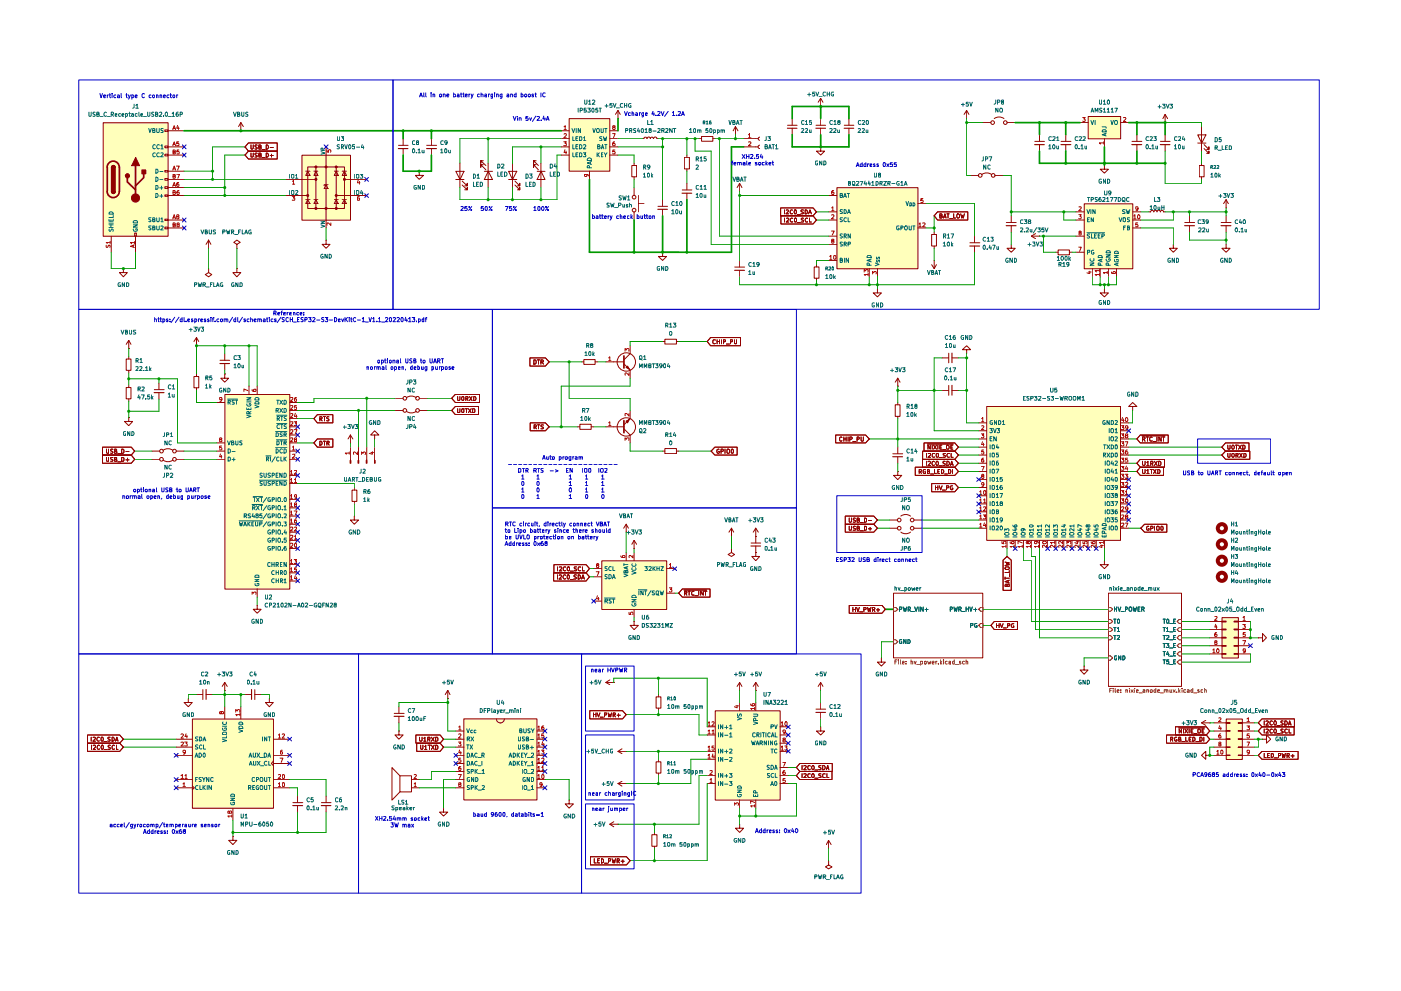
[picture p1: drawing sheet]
<svg xmlns="http://www.w3.org/2000/svg" width="420mm" height="297mm" viewBox="0 0 420 297" stroke-linecap="round" stroke-linejoin="round" font-family="sans-serif">
<path d="M268 191.8h.6l.6 .6-.6 .6h-.6z" fill="none" stroke="#765500" stroke-width=".3"/>
<path d="M270.4 191.8l-.3-.1-.4 .3 .2 .9h.5v-.5h-.1M271.7 191.7v1.2l-.7-1.2v1.2M272.3 191.7a.66 .66 0 0 1 .6 .4 .66 .66 0 0 1-.2 .8h-.4z" fill="none" stroke="#006665" stroke-width=".3"/>
<path d="M294.1 186.9h.6v1.2h-.6l-.6-.6z" fill="#fff"/>
<path d="M294.1 186.9h.6v1.2h-.6l-.6-.6z" fill="none" stroke="#765500" stroke-width=".3"/>
<path d="M291.1 187.5h.6l.1-.6h-.7v1.1M292.9 186.9l-.6 .2 .1 .8 .6 .1v-.5h-.2" fill="none" stroke="#006665" stroke-width=".3"/>
<path d="M294.1 182h.6v1.2h-.6l-.6-.6z" fill="#fff"/>
<path d="M294.1 182h.6v1.2h-.6l-.6-.6z" fill="none" stroke="#765500" stroke-width=".3"/>
<path d="M285 182.6h.4l.3-.4-.7-.3v1.3M286.1 181.9l.2 1.3 .3-.9 .3 .9 .2-1.3M287.5 182.6h.5l.3-.4-.3-.3h-.5v1.3M287.9 182.6l.4 .6M288.5 183.3h.9M289.7 181.9v1.3M289.7 182.5h.7M290.4 181.9v1.3M290.8 181.9l.4 1.3 .4-1.3M292 182.7h.9M292.5 182.3v.9" fill="none" stroke="#006665" stroke-width=".3"/>
<path d="M268 182h.6l.6 .6-.6 .6h-.6z" fill="#fff"/>
<path d="M268 182h.6l.6 .6-.6 .6h-.6z" fill="none" stroke="#765500" stroke-width=".3"/>
<path d="M269.7 182.6h.6l.1-.5-.7-.2v1.3M270.8 181.9l.4 1.3 .2-.9 .2 .9 .3-1.3M272.4 182.6l.6-.1v-.4l-.6-.2v1.3M272.6 182.6l.4 .6M273.3 183.3h.9M274.3 181.9l.4 1.3 .5-1.3M275.6 181.9v1.3M276.9 181.9v1.3l-.8-1.3v1.3M277.5 182.7h.8M277.9 182.3v.9" fill="none" stroke="#006665" stroke-width=".3"/>
<g fill="#fff">
<path d="M268 177.8h26.7v19.4h-26.7z"/>
<path d="M332.4 182h.6l.7 .6-.7 .6h-.6z"/>
</g>
<path d="M332.4 182h.6l.7 .6-.7 .6h-.6z" fill="none" stroke="#765500" stroke-width=".3"/>
<path d="M334.2 181.9v1.3M334.2 182.5h.7M334.9 181.9v1.3M335.3 181.9l.4 1.3 .4-1.3M336.2 183.3h.9M337.5 182.6h.4l.3-.4-.7-.3v1.3M338.7 182.1l.2-.2 .4 .2 .1 .7-.3 .4-.4-.2zM339.9 181.9l.2 1.3 .3-.9 .1 .9 .4-1.3M341.3 182.5h.4M341.9 181.9h-.6v1.3h.6M342.4 182.6h.5l.3-.4-.3-.3h-.5v1.3M342.7 182.6l.5 .6" fill="none" stroke="#006665" stroke-width=".3"/>
<path d="M332.4 185.7h.6l.7 .6-.7 .6h-.6z" fill="#fff"/>
<path d="M332.4 185.7h.6l.7 .6-.7 .6h-.6z" fill="none" stroke="#765500" stroke-width=".3"/>
<path d="M334 185.6h.7M334.3 185.6v1.3M335.4 185.6a.68 .68 0 0 1 .4 .6 .68 .68 0 0 1-.4 .7l-.3-.3v-.8z" fill="none" stroke="#006665" stroke-width=".3"/>
<path d="M353.7 185.7h.6v1.2h-.6l-.6-.6z" fill="#fff"/>
<path d="M353.7 185.7h.6v1.2h-.6l-.6-.6z" fill="none" stroke="#765500" stroke-width=".3"/>
<path d="M348.8 185.6h.7M349.2 185.6v1.3M349.9 185.8l.4-.2 .2 .2v.8l-.2 .3a.72 .72 0 0 1-.4-1.1zM350.8 186.9h.9M352 186.2h.4M352.6 185.6h-.6v1.3h.6" fill="none" stroke="#006665" stroke-width=".3"/>
<path d="M332.4 188.1h.6l.7 .6-.7 .6h-.6z" fill="#fff"/>
<path d="M332.4 188.1h.6l.7 .6-.7 .6h-.6z" fill="none" stroke="#765500" stroke-width=".3"/>
<path d="M334 188h.7M334.3 188v1.2M335.1 188.4l.3-.4v1.2M335.1 189.2h.7" fill="none" stroke="#006665" stroke-width=".3"/>
<path d="M353.1 188.7l.6-.6h.6v1.2h-.6z" fill="#fff"/>
<path d="M353.7 188.1h.6v1.2h-.6l-.6-.6z" fill="none" stroke="#765500" stroke-width=".3"/>
<path d="M348.8 188h.7M349.2 188v1.2M349.8 188.4l.4-.4v1.2M349.8 189.2h.7M350.8 189.4h.9M352 188.6h.4M352.6 188h-.6v1.2h.6" fill="none" stroke="#006665" stroke-width=".3"/>
<path d="M332.4 190.5h.6l.7 .7-.7 .6h-.6z" fill="#fff"/>
<path d="M332.4 190.5h.6l.7 .7-.7 .6h-.6z" fill="none" stroke="#765500" stroke-width=".3"/>
<path d="M334 190.5h.7M334.3 190.5v1.2M335.1 190.6l.5-.1 .2 .3-.8 .9h.8" fill="none" stroke="#006665" stroke-width=".3"/>
<path d="M353.7 190.5h.6v1.3h-.6l-.6-.6z" fill="#fff"/>
<path d="M353.7 190.5h.6v1.3h-.6l-.6-.6z" fill="none" stroke="#765500" stroke-width=".3"/>
<path d="M348.8 190.5h.7M349.2 190.5v1.2M349.8 190.6l.6-.1 .1 .5-.7 .7h.7M350.8 191.8h.9M352 191.1h.4M352.6 190.5h-.6v1.2h.6" fill="none" stroke="#006665" stroke-width=".3"/>
<path d="M353.7 193h.6v1.1h-.6l-.6-.6z" fill="#fff"/>
<path d="M353.7 193h.6v1.1h-.6l-.6-.6z" fill="none" stroke="#765500" stroke-width=".3"/>
<path d="M348.8 192.9h.7M349.2 192.9v1.2M349.8 192.9h.7l-.3 .5 .3 .1v.5l-.1 .1-.6-.1M350.8 194.2h.9M352 193.5h.4M352.6 192.9h-.6v1.2h.6" fill="none" stroke="#006665" stroke-width=".3"/>
<path d="M353.7 195.4h.6v1.2h-.6l-.6-.6z" fill="#fff"/>
<path d="M353.7 195.4h.6v1.2h-.6l-.6-.6z" fill="none" stroke="#765500" stroke-width=".3"/>
<path d="M348.8 195.3h.7M349.2 195.3v1.3M350.2 195.3l-.4 .9h.8M350.4 195.7v.9M350.8 196.7h.9M352 195.9h.4M352.6 195.3h-.6v1.3h.6" fill="none" stroke="#006665" stroke-width=".3"/>
<path d="M353.1 198.5l.6-.6h.6v1.2h-.6z" fill="#fff"/>
<path d="M353.7 197.9h.6v1.2h-.6l-.6-.6z" fill="none" stroke="#765500" stroke-width=".3"/>
<path d="M348.8 197.8h.7M349.2 197.8v1.2M350.5 197.8h-.6l-.1 .6 .6-.2 .1 .7h-.7M350.8 199.1h.9M352 198.4h.4M352.6 197.8h-.6v1.2h.6" fill="none" stroke="#006665" stroke-width=".3"/>
<path d="M332.4 196.6h.6l.7 .6-.7 .7h-.6z" fill="#fff"/>
<path d="M332.4 196.6h.6l.7 .6-.7 .7h-.6z" fill="none" stroke="#765500" stroke-width=".3"/>
<path d="M334.9 196.6h-.6l-.1 .2 .1 .9h.6v-.4h-.2M336.1 196.6v1.2l-.7-1.2v1.2M336.7 196.6h.4a.66 .66 0 0 1 .3 .7 .66 .66 0 0 1-.7 .5z" fill="none" stroke="#006665" stroke-width=".3"/>
<path d="M332.4 177.8h21.9v27.9h-21.9z" fill="#fff"/>
<g fill="#ffb">
<path d="M367.7 215.5h4.8v12.1h-4.8z"/>
<path d="M295.9 121.8h40.1v40.2h-40.1z"/>
<path d="M366.4 185.1h4.9v12.1h-4.9z"/>
<path d="M325.1 61h14.6v19.5h-14.6z"/>
<path d="M67.4 118.2h19.5v58.3h-19.5z"/>
<path d="M57.7 215.5h24.3v26.7h-24.3z"/>
<path d="M139.1 215.5h21.9v24.3h-21.9z"/>
<path d="M214.5 213h19.4v26.8h-19.4z"/>
<path d="M326.3 34.9h9.7v6.7h-9.7z"/>
<path d="M251 56.2h24.3v24.3h-24.3z"/>
<path d="M180.4 168.1h19.5v14.5h-19.5z"/>
<path d="M90.5 46.5h14.6v19.5h-14.6z"/>
<path d="M30.9 36.7h19.5v34.1h-19.5z"/>
<path d="M170.7 35.6h12.2v15.7h-12.2z"/>
</g>
<path d="M268 191.8h.6l.6 .6-.6 .6h-.6z" fill="#fff"/>
<path d="M268 191.8h.6l.6 .6-.6 .6h-.6z" fill="none" stroke="#765500" stroke-width=".3"/>
<path d="M270.4 191.8l-.3-.1-.4 .3 .2 .9h.5v-.5h-.1M271.7 191.7v1.2l-.7-1.2v1.2M272.3 191.7a.66 .66 0 0 1 .6 .4 .66 .66 0 0 1-.2 .8h-.4z" fill="none" stroke="#006665" stroke-width=".3"/>
<path d="M294.1 186.9h.6v1.2h-.6l-.6-.6z" fill="#fff"/>
<path d="M294.1 186.9h.6v1.2h-.6l-.6-.6z" fill="none" stroke="#765500" stroke-width=".3"/>
<path d="M291.1 187.5h.6l.1-.6h-.7v1.1M292.9 186.9l-.6 .2 .1 .8 .6 .1v-.5h-.2" fill="none" stroke="#006665" stroke-width=".3"/>
<path d="M294.1 182h.6v1.2h-.6l-.6-.6z" fill="#fff"/>
<path d="M294.1 182h.6v1.2h-.6l-.6-.6z" fill="none" stroke="#765500" stroke-width=".3"/>
<path d="M285 182.6h.4l.3-.4-.7-.3v1.3M286.1 181.9l.2 1.3 .3-.9 .3 .9 .2-1.3M287.5 182.6h.5l.3-.4-.3-.3h-.5v1.3M287.9 182.6l.4 .6M288.5 183.3h.9M289.7 181.9v1.3M289.7 182.5h.7M290.4 181.9v1.3M290.8 181.9l.4 1.3 .4-1.3M292 182.7h.9M292.5 182.3v.9" fill="none" stroke="#006665" stroke-width=".3"/>
<path d="M268 182h.6l.6 .6-.6 .6h-.6z" fill="#fff"/>
<path d="M268 182h.6l.6 .6-.6 .6h-.6z" fill="none" stroke="#765500" stroke-width=".3"/>
<path d="M269.7 182.6h.6l.1-.5-.7-.2v1.3M270.8 181.9l.4 1.3 .2-.9 .2 .9 .3-1.3M272.4 182.6l.6-.1v-.4l-.6-.2v1.3M272.6 182.6l.4 .6M273.3 183.3h.9M274.3 181.9l.4 1.3 .5-1.3M275.6 181.9v1.3M276.9 181.9v1.3l-.8-1.3v1.3M277.5 182.7h.8M277.9 182.3v.9" fill="none" stroke="#006665" stroke-width=".3"/>
<path d="M268 177.8h26.7v19.4h-26.7z" fill="none" stroke="#910000" stroke-width=".3"/>
<path d="M332.4 182h.6l.7 .6-.7 .6h-.6z" fill="#fff"/>
<path d="M332.4 182h.6l.7 .6-.7 .6h-.6z" fill="none" stroke="#765500" stroke-width=".3"/>
<path d="M334.2 181.9v1.3M334.2 182.5h.7M334.9 181.9v1.3M335.3 181.9l.4 1.3 .4-1.3M336.2 183.3h.9M337.5 182.6h.4l.3-.4-.7-.3v1.3M338.7 182.1l.2-.2 .4 .2 .1 .7-.3 .4-.4-.2zM339.9 181.9l.2 1.3 .3-.9 .1 .9 .4-1.3M341.3 182.5h.4M341.9 181.9h-.6v1.3h.6M342.4 182.6h.5l.3-.4-.3-.3h-.5v1.3M342.7 182.6l.5 .6" fill="none" stroke="#006665" stroke-width=".3"/>
<path d="M332.4 185.7h.6l.7 .6-.7 .6h-.6z" fill="#fff"/>
<path d="M332.4 185.7h.6l.7 .6-.7 .6h-.6z" fill="none" stroke="#765500" stroke-width=".3"/>
<path d="M334 185.6h.7M334.3 185.6v1.3M335.4 185.6a.68 .68 0 0 1 .4 .6 .68 .68 0 0 1-.4 .7l-.3-.3v-.8z" fill="none" stroke="#006665" stroke-width=".3"/>
<path d="M353.7 185.7h.6v1.2h-.6l-.6-.6z" fill="#fff"/>
<path d="M353.7 185.7h.6v1.2h-.6l-.6-.6z" fill="none" stroke="#765500" stroke-width=".3"/>
<path d="M348.8 185.6h.7M349.2 185.6v1.3M349.9 185.8l.4-.2 .2 .2v.8l-.2 .3a.72 .72 0 0 1-.4-1.1zM350.8 186.9h.9M352 186.2h.4M352.6 185.6h-.6v1.3h.6" fill="none" stroke="#006665" stroke-width=".3"/>
<path d="M332.4 188.1h.6l.7 .6-.7 .6h-.6z" fill="#fff"/>
<path d="M332.4 188.1h.6l.7 .6-.7 .6h-.6z" fill="none" stroke="#765500" stroke-width=".3"/>
<path d="M334 188h.7M334.3 188v1.2M335.1 188.4l.3-.4v1.2M335.1 189.2h.7" fill="none" stroke="#006665" stroke-width=".3"/>
<path d="M353.1 188.7l.6-.6h.6v1.2h-.6z" fill="#fff"/>
<path d="M353.7 188.1h.6v1.2h-.6l-.6-.6z" fill="none" stroke="#765500" stroke-width=".3"/>
<path d="M348.8 188h.7M349.2 188v1.2M349.8 188.4l.4-.4v1.2M349.8 189.2h.7M350.8 189.4h.9M352 188.6h.4M352.6 188h-.6v1.2h.6" fill="none" stroke="#006665" stroke-width=".3"/>
<path d="M332.4 190.5h.6l.7 .7-.7 .6h-.6z" fill="#fff"/>
<path d="M332.4 190.5h.6l.7 .7-.7 .6h-.6z" fill="none" stroke="#765500" stroke-width=".3"/>
<path d="M334 190.5h.7M334.3 190.5v1.2M335.1 190.6l.5-.1 .2 .3-.8 .9h.8" fill="none" stroke="#006665" stroke-width=".3"/>
<path d="M353.7 190.5h.6v1.3h-.6l-.6-.6z" fill="#fff"/>
<path d="M353.7 190.5h.6v1.3h-.6l-.6-.6z" fill="none" stroke="#765500" stroke-width=".3"/>
<path d="M348.8 190.5h.7M349.2 190.5v1.2M349.8 190.6l.6-.1 .1 .5-.7 .7h.7M350.8 191.8h.9M352 191.1h.4M352.6 190.5h-.6v1.2h.6" fill="none" stroke="#006665" stroke-width=".3"/>
<path d="M353.7 193h.6v1.1h-.6l-.6-.6z" fill="#fff"/>
<path d="M353.7 193h.6v1.1h-.6l-.6-.6z" fill="none" stroke="#765500" stroke-width=".3"/>
<path d="M348.8 192.9h.7M349.2 192.9v1.2M349.8 192.9h.7l-.3 .5 .3 .1v.5l-.1 .1-.6-.1M350.8 194.2h.9M352 193.5h.4M352.6 192.9h-.6v1.2h.6" fill="none" stroke="#006665" stroke-width=".3"/>
<path d="M353.7 195.4h.6v1.2h-.6l-.6-.6z" fill="#fff"/>
<path d="M353.7 195.4h.6v1.2h-.6l-.6-.6z" fill="none" stroke="#765500" stroke-width=".3"/>
<path d="M348.8 195.3h.7M349.2 195.3v1.3M350.2 195.3l-.4 .9h.8M350.4 195.7v.9M350.8 196.7h.9M352 195.9h.4M352.6 195.3h-.6v1.3h.6" fill="none" stroke="#006665" stroke-width=".3"/>
<path d="M353.1 198.5l.6-.6h.6v1.2h-.6z" fill="#fff"/>
<path d="M353.7 197.9h.6v1.2h-.6l-.6-.6z" fill="none" stroke="#765500" stroke-width=".3"/>
<path d="M348.8 197.8h.7M349.2 197.8v1.2M350.5 197.8h-.6l-.1 .6 .6-.2 .1 .7h-.7M350.8 199.1h.9M352 198.4h.4M352.6 197.8h-.6v1.2h.6" fill="none" stroke="#006665" stroke-width=".3"/>
<path d="M332.4 196.6h.6l.7 .6-.7 .7h-.6z" fill="#fff"/>
<path d="M332.4 196.6h.6l.7 .6-.7 .7h-.6z" fill="none" stroke="#765500" stroke-width=".3"/>
<g fill="none" stroke="#006665" stroke-width=".3">
<path d="M326 62.8l.4 1.2 .4-1.2M326 69.8h5.3M326.1 75.6h.6l.1-.5-.7-.1v1.2M326.1 65.9h.5M326.7 65.3h-.6v1.2h.6M326.8 70.2l-.5-.1-.2 .3 .7 .6-.2 .4-.5-.1M326.9 78.8h1.2l-1.2 .7h1.2M327 77.6a.61 .61 0 0 0 .3 .7 .61 .61 0 0 0 .8-.2l-.1-.5M327.2 62.8v1.2M327.3 70.1v1.3h.6M327.9 65.3v1.2l-.7-1.2v1.2M328 75h-.5l-.2 .3 .2 .8h.6v-.4h-.3"/>
<path d="M328.3 70.7h.4M328.4 62.8v1.2l-.7-1.2v1.2M328.8 70.1h-.5v1.3h.5M329.4 76.8a.66 .66 0 0 1 .7-.2 .66 .66 0 0 1 .4 .6h-1.1zM329.4 70.7h.4M329.9 70.1h-.5v1.3h.5M329.9 79.5v-.6l-.5-.1v.7h1.1M330.2 77.7v.6M330.5 70.8h.5l.2-.4-.2-.3h-.5v1.3M330.5 77.6l-1.1 .5 1.1 .4M331.7 76.4h1.3l-1.3 .6h1.3M331.8 77.6l-.1 .3 .4 .4 .7-.1 .1-.6h-.4v.2"/>
<path d="M331.9 75.2h.9l.2 .6h-1.3zM332.4 79.5l-.1-.7h-.4l-.2 .7h1.3M334.2 76.5h1.2l-1.2 .7h1.2M334.3 77.8v.5l.2 .2 .9-.2-.1-.6h-.4v.3M334.3 75.4h.9l.2 .5h-1.2zM335 79v.6M335.4 78.8l-1.2 .4 1.2 .5M335.6 65.3l.4 1.2 .5-1.2M336.8 65.4l.2-.1 .6 .1v.9l-.3 .2-.5-.2zM337 68.2h.4M337.4 62.9h-.7a.68 .68 0 0 0 .7 .8l-.2 .3h-.6M337.6 67.7h-.6v1.2"/>
<path d="M337.7 62.8l.4 1.2 .2-.8 .2 .8 .3-1.2M338.1 68.2h.5l.1-.4-.6-.1v1.2l.6-.1 .1-.3-.3-.3M338.8 65.3h-.6v.5a.38 .38 0 0 1 .4 .2 .38 .38 0 0 1-.1 .5l-.4-.1M296.8 128.4h.8l-.4 .5 .3 .1v.6l-.7-.1M296.9 131.5h.4M296.9 133.3v1.2M296.9 135.8v1.2M296.9 138.2v1.2M297.5 130.9h-.6v1.3h.6M297.5 133.5l.3-.2 .4 .2-.1 1-.6-.1zM297.5 136l.6-.2a.86 .86 0 0 1-.1 1.2l-.5-.2zM297.5 138.3l.3-.1 .4 .1 .1 .7-.3 .4-.5-.1z"/>
<path d="M297.6 126.1l-.7 .2 .1 .8 .7 .1v-.5h-.3M297.9 128.4l.5 1.3 .4-1.3M298.8 130.9v1.3l-.8-1.3v1.3M298.9 126.1v1.2l-.7-1.2v1.2M299 128.4h.8l-.4 .5 .3 .1v.6l-.7-.1M299 133.3l-.2 .8h.8M299.3 138.2l-.5 .3v.8l.4 .1 .3-.2-.2-.5h-.4l-.1 .2M299.3 133.8v.7M299.4 135.8h-.6v.5l.4-.1 .3 .3-.1 .4h-.6M299.5 126.1h.4a.66 .66 0 0 1 .2 .7 .66 .66 0 0 1-.6 .5zM300.7 126.4l.3-.3v1.2M300.7 127.3h.6"/>
<path d="M330.9 136.4l.7-.1v-.4l-.7-.1v1.2M331 133.3h.7M331.1 136.4l.5 .6M331.3 133.3v1.2M331.4 126.1h-.4a.61 .61 0 0 0-.3 .8 .61 .61 0 0 0 .8 .3v-.5h-.3M331.5 138.2v1.2M332 133.3l.8 1.2M332 135.8l.8 1.2M332.2 138.2l.5 .1 .1 .3-.1 .7-.2 .1h-.3l-.2-.4zM332.7 126.1v1.2l-.7-1.2v1.2M332.7 128.4v1.3M332.7 130.9v1.3"/>
<path d="M332.8 133.3l-.8 1.2M332.8 135.8l-.8 1.2M333.2 128.7l.2-.3 .5 .3v.8l-.2 .2-.5-.2zM333.2 131.1l.2-.2 .5 .2v.8l-.2 .3-.5-.3zM333.2 126.1h.6l.1 .2-.1 .9-.6 .1zM333.2 133.3l.7 .3-.1 .9h-.6zM333.2 135.8h.6l.1 .3v.6l-.4 .3h-.3zM333.5 138.2l-.3 .8h.8M333.8 138.6v.8M334.4 126.2l.6-.1 .1 .3-.8 .9h.8M334.4 128.9l.4-.5v1.3M334.4 131.1l.5-.2 .2 .3-.8 1h.8"/>
<path d="M334.4 136l.3-.2a.62 .62 0 0 1 .4 .6 .62 .62 0 0 1-.4 .6l-.3-.3zM334.4 138.3l.5-.1 .2 .3-.8 .9h.8M334.4 129.7h.7M334.5 133.4l.2-.1a.61 .61 0 0 1 .4 .7 .61 .61 0 0 1-.5 .5l-.2-.1zM296.9 140.6v1.2M296.9 143.1v1.2M296.9 145.5v1.2M296.9 147.9v1.3M296.9 150.4v1.2M296.9 152.8v1.2M296.9 155.2v1.3M296.9 157.6v1.2"/>
<path d="M297.5 140.8l.5-.2a.86 .86 0 0 1 .1 1.2l-.6-.2zM297.5 148.1l.3-.2 .4 .2 .1 .7-.3 .4-.5-.2zM297.5 150.5l.3-.1 .4 .1-.1 1.1-.6-.2zM297.5 155.4l.3-.2 .4 .2 .1 .6-.3 .5-.5-.2zM297.5 157.8l.5-.2a.86 .86 0 0 1 .1 1.2l-.6-.1zM297.7 143.1a.59 .59 0 0 1 .6 .5 .59 .59 0 0 1-.5 .7l-.3-.2zM297.7 152.8h.4a.86 .86 0 0 1-.1 1.2l-.5-.2zM297.8 145.5h.3a.86 .86 0 0 1-.1 1.2l-.5-.1v-.9zM298.7 140.6h.9l-.6 1.2M298.8 143.4l.3-.3v1.2M298.8 145.9l.3-.4v1.2M298.8 148.3l.3-.4v1.3"/>
<path d="M298.8 150.7l.3-.3v1.2M298.8 155.5l.3-.3v1.3M298.8 157.7l.4-.1 .3 .4-.8 .8h.8M298.8 144.3h.7M298.8 146.7h.7M298.8 149.2h.7M298.8 151.6h.7M298.8 156.5h.7M299 153.3l-.2-.4 .5-.1 .2 .3-.7 .3 .2 .6 .5-.2-.3-.5M299.9 147.9h.8l-.6 1.3M300.1 157.7l.1-.1a.6 .6 0 0 1 .5 .7 .6 .6 0 0 1-.6 .5l-.2-.4zM300.1 150.9l-.2-.3 .2-.2 .5 .1v.3a.48 .48 0 0 0-.6 .2 .48 .48 0 0 0 .1 .6l.6-.2-.3-.5"/>
<path d="M300.5 145.5l-.4 .1-.2 .9 .2 .2 .6-.2-.3-.5-.5 .2M300.6 143.1h-.6l-.1 .6 .5-.2 .3 .3-.1 .4h-.7M300.7 155.8l-.6 .2-.2-.6 .2-.2 .6 .2-.1 .7-.5 .4M301.3 159.2v-.7l.5 .3 .1-.3h.5l.2 .2-.2 .5M301.4 159.8l.8-.2 .3 .2 .1 .3-.2 .3h-.6l-.4-.1zM303.8 157.4v.2l.5 .4 .7-.1v-.5h-.7l.2 .6M303.9 159.8l.7-.2 .4 .2v.5l-1 .1zM304.2 158.6h.8M304.6 158.4v.8l-.9-.4M306.3 159.8l1-.1 .1 .6-1 .1zM306.7 158.5l.3 .4-.3 .3-.4-.1v-.6h.9l.2 .2v.3M308.8 157.4a.59 .59 0 0 1 .6-.1 .59 .59 0 0 1 .4 .5 .64 .64 0 0 1-.7 .2 .64 .64 0 0 1-.4-.5z"/>
<path d="M309.9 158.8h-1.2l.3 .4M309.9 158.5v.7M311.1 159.8l.8-.2 .4 .2v.3l-.1 .3h-.7l-.4-.3zM312.3 158.8h-1.2l.3 .4M312.3 157.6h-1.2l.3 .4M312.3 157.3v.7M312.3 158.5v.7M313.6 159.8l.8-.2 .3 .2v.5l-1 .1zM314.7 158.8h-1.2l.4 .4M314.7 157.3v.8l-.8-.8-.4 .3 .1 .4M314.7 158.5v.7M316 158.1v-.8l.4 .4 .1-.3h.6v.7"/>
<path d="M317.2 158.8h-1.2l.3 .4M317.2 158.5v.7M318.4 159.8l.8-.2 .3 .2 .1 .3-.2 .3h-.6l-.5-.3zM318.8 157.4h.8M319.2 157.2v.8l-.9-.3M319.6 158.8h-1.3l.5 .4M319.6 158.5v.7M320.9 159.8l.1-.1a.79 .79 0 0 1 1.1 .2v.2a.73 .73 0 0 1-1.3 0zM322.1 158.5v.7l-.8-.7-.5 .2 .2 .5M322.1 157.6h-1.3l.3 .4M322.1 157.3v.7M323.3 159.8l1-.1 .1 .6-1 .1z"/>
<path d="M323.7 158.6h.7M324 158.4v.8l-.8-.4M324.4 157.7l-1.1-.5v.9M326.1 158.6h.8M326.2 157.6l.2-.3 .5 .3-.1 .3-.4 .1-.3-.6h-.4v.5l.3 .1 .2-.3M326.5 158.4v.8l-.9-.4M328.1 157.4v.5l.6 .1-.1-.6h.7l-.1 .6M328.2 159.8l.7-.2 .4 .2 .1 .3-.2 .3h-.7l-.3-.1zM328.5 158.6h.9M328.9 158.4v.8l-.8-.4M330.7 157h.9l.1 .6h-1.2zM331.2 159.9v-.6l-.6-.1-.1 .7h1.2"/>
<path d="M331.4 158.1v.6M331.5 140.6v1.2M331.5 143.1v1.2M331.5 145.5v1.2M331.5 147.9v1.3M331.5 150.4v1.2M331.5 152.8v1.2M331.5 155.2v1.3M331.7 158l-1.2 .4 1.2 .4M332.1 143.1h.6l.1 .4-.1 .6-.2 .2h-.3l-.2-.5zM332.2 140.6l.5 .2 .1 .7-.1 .3h-.6a.86 .86 0 0 1 .1-1.2zM332.2 145.5h.3a.73 .73 0 0 1 0 1.2h-.3a.86 .86 0 0 1 0-1.2z"/>
<path d="M332.2 147.9l.5 .1 .1 .3-.1 .7-.2 .2h-.3l-.2-.4zM332.2 150.4l.5 .1v1.1l-.6-.2-.1-.6zM332.2 155.2l.5 .1 .1 .3-.1 .7-.2 .2h-.3l-.2-.5zM332.7 157.6v1.2M333.2 145.5h.7l-.4 .5h.4v.6l-.1 .1-.6-.1M333.2 147.9h.7l-.4 .5 .4 .1v.5l-.1 .2-.6-.2M333.2 150.4h.7l-.4 .4 .4 .2v.5h-.7M333.2 152.8h.7l-.4 .4 .4 .1v.6h-.7M333.2 155.2h.7l-.4 .5 .4 .1v.5l-.1 .2-.6-.2M333.2 157.8l.2-.2 .5 .2-.1 1-.6-.1zM333.5 140.5l-.3 1h.8M333.5 143l-.3 .8h.8"/>
<path d="M333.8 141.1v.7M333.8 143.5v.8M334.3 150.4h.9l-.6 1.2M334.4 141l.4-.4v1.2M334.4 143.3l.3-.2a.62 .62 0 0 1 .4 .6 .62 .62 0 0 1-.4 .6l-.3-.3zM334.4 141.8h.7M334.5 157.7l.2-.1a.61 .61 0 0 1 .4 .7 .61 .61 0 0 1-.5 .5l-.2-.1zM334.6 148.4l-.2-.3 .6-.1v.4l-.6 .2 .2 .6 .5-.3-.2-.5M335 152.8h-.4l-.2 .3v.8h.6v-.6l-.4-.1-.2 .3M335 155.2h-.6v.6h.6v.6l-.6-.1M335.1 146l-.6 .2-.1-.6 .5-.1 .2 .2-.2 .9-.4 .1M301.3 161h1.3"/>
<path d="M303.8 161h1.2M306.2 161h1.2M308.7 161h1.2M311.1 161h1.2M313.5 161h1.2M316 161h1.2M318.3 161h1.3M320.8 161h1.3M323.3 161h1.1M325.7 161h1.2M328.1 161h1.3M330.5 160.4v.6h1.2v-.6"/>
<path d="M331.1 160.5v.5M334.9 196.6h-.6l-.1 .2 .1 .9h.6v-.4h-.2M336.1 196.6v1.2l-.7-1.2v1.2M336.7 196.6h.4a.66 .66 0 0 1 .3 .7 .66 .66 0 0 1-.7 .5z"/>
<circle cx="332.4" cy="153.4" r=".58"/>
<circle cx="309.3" cy="160" r=".58"/>
<circle cx="316.5" cy="160" r=".57"/>
<circle cx="326.3" cy="160" r=".58"/>
</g>
<g fill="none" stroke="#910000" stroke-width=".3">
<path d="M360.3 37.9v7.4M291.1 52.6h2.4M294.4 52.3l1.5-.5 1.5 .5M298.4 52.6h2.4M310.3 42.4h2.9M311.7 40.4v1.9M311.7 43.3v2M318.2 42.4h3M319.6 40.4v1.9M319.6 43.3v2M331.2 49.5v1.2h1.2l-1.2 1.2-1.3-1.2h1.3M331.2 49.5h.1"/>
<path d="M339.5 42.4h2.9M341 40.4v1.9M341 43.3v2M348 42.4h2.9M349.4 40.4v1.9M349.4 43.3v2M359.2 40.4h2.5l-1.3 2.5zM359.2 42.9h2.5M359.7 49.6h1.4v3.4h-1.4zM360.3 48.9v.7M360.3 53v.8M361.1 44.5l1.4 1.5v-.7v.7h-.6"/>
<path d="M361.1 43.3l1.4 1.5v-.8v.8h-.6M367.7 59.9v2.4M367.7 59.9l-.8 1.1M367.7 59.9l.7 1.1M279.4 70.3h1.4v3.4h-1.4zM279.4 79.3l.8 1.2M280.2 78.1h.1M280.2 69.6v.7M280.2 73.7v.7M280.2 78.1v2.4M280.8 79.3l-.6 1.2M281.2 63.5h9v2.5h-9l-1-1.3z"/>
<path d="M281.9 64.7h.5v-.5l-.5-.1v1.3h.5l.2-.5-.3-.2M283 65.4l.4-1.3 .3 1.3M283 65h.6M284 64.1h.6M284.3 64.1v1.3M284.8 65.4h.9M286 64.1v1.3h.6M287.2 64.1h.2a.73 .73 0 0 1 0 1.3h-.2a.86 .86 0 0 1 0-1.3zM288.1 64.1l.4 1.3 .1-.9 .3 .9 .3-1.3M290.9 72.8h2.9M292.3 70.8v1.9M292.3 73.7v1.9"/>
<path d="M301.8 66.7h3M303.3 73.2v1.2h1.2l-1.2 1.2-1.3-1.2h1.3M303.3 64.7v1.9M303.3 67.6v2M309.3 70.8h2.4M309.3 70.8l1.3 .7M310.6 70l-1.3 .8M311.7 70.8h.1M316.7 75.6h.6M317.3 74.9h3.4v1.5h-3.4zM320.7 75.6h.8M322.7 75.6h2.4"/>
<path d="M322.7 63.5h2.4M322.7 66h2.4M322.7 70.8h2.4M325.2 61.1h14.5v19.5h-14.5zM339.7 63.5h2.4M339.7 66h2.4M339.7 68.3h2.4M344.6 63.5h.5M345.1 63.5a.47 .47 0 0 1 .4-.5 .47 .47 0 0 1 .5 .5M348 63.5a.49 .49 0 0 0-.5-.5 .49 .49 0 0 0-.5 .5 .47 .47 0 0 0-.5-.5 .47 .47 0 0 0-.4 .5M348 63.5a.47 .47 0 0 1 .5-.5 .47 .47 0 0 1 .5 .5h.4M351.9 73.2v1.2h1.2l-1.2 1.2-1.2-1.2h1.2"/>
<path d="M355.3 66.7h3M356.7 64.7v1.9M356.7 67.6v2M366.2 66.7h3M367.7 62.3h.1M367.7 73.2v1.2h1.2l-1.2 1.2-1.3-1.2h1.3M367.7 64.7v1.9M367.7 67.6v2M263.1 86.6v1.2h1.2l-1.2 1.2-1.2-1.2h1.2M263.1 86.6h.1M327.6 80.5v2.5M329.9 80.5v2.5"/>
<path d="M331.2 86.6v1.2h1.2l-1.2 1.2-1.3-1.2h1.3M332.4 80.5v2.5M334.9 80.5v2.5M269.2 115.7h.1M269.2 113.4v2.3M269.2 113.4l-.7 1.2M269.2 113.4l.7 1.2M282.5 117h2M282.5 107.3h2M284.5 105.9v2.9M284.5 115.5v3M285.5 117h1.9"/>
<path d="M285.5 107.3h1.9M289.9 104.8h1.2l-1.2-1.2-1.3 1.2h1.3v1.2M289.9 106h.1M267.8 136h2.9M268.5 121.3h1.4v3.5h-1.4zM269.2 120.6v.7M269.2 124.8v.7M269.2 134v2M269.2 136.9v2M276.6 137.7h9.7l1.1 1.2-1.1 1.1h-9.7zM276.7 135.2h9.6l1.1 1.2-1.1 1.3h-9.6zM277.1 132.8h9.2l1.1 1.2-1.1 1.2h-9.2z"/>
<path d="M277.8 138.3v1.2M277.9 135.9v1.2M278.1 133.1h7.7M278.3 138.4l.5-.1 .3 .2-.8 1h.8M278.4 136l.6-.1 .1 .5-.8 .7h.8M279 133.4v1.2l-.7-1.2v1.2M279.6 133.4v1.2M280 133.4l.8 1.2M280.2 138.4v-.1a.56 .56 0 0 0-.7 .6 .56 .56 0 0 0 .7 .5M280.3 136l-.6-.1-.1 .2v.7l.4 .3 .3-.1M280.8 136l.6 .1v.7a.35 .35 0 0 1-.4 .3 .35 .35 0 0 1-.2-.4zM280.8 138.3a.55 .55 0 0 1 .6 .6 .55 .55 0 0 1-.6 .5l-.1-.4z"/>
<path d="M280.8 133.4l-.8 1.2M281.3 133.4v1.2M281.6 139.6h.9M281.7 137.2h.9M281.9 134h.4M282.4 133.4h-.5v1.2h.5M282.7 134.8h.9M283.5 138.3h-.5l-.2 .2 .1 .4 .6 .1v.4h-.7M283.5 135.9l-.6 .1v.3l.6 .4-.2 .4-.4-.1M283.9 133.6l.2-.2 .5 .2-.1 1h-.5zM284 138.3a.65 .65 0 0 1 .7 .6 .65 .65 0 0 1-.7 .6zM284.7 136l-.5-.1a.61 .61 0 0 0-.2 .8 .61 .61 0 0 0 .7 .3"/>
<path d="M285.1 139.5l.3-1.2 .4 1.2M285.2 134h.4M285.2 139.2h.5M285.2 135.9v1.2h.6M285.7 133.4h-.5v1.2h.5M293.5 134h2.4M293.5 126.7h2.4M293.5 129.1h2.4M293.5 131.6h2.4M293.5 136.4h2.4M293.5 138.9h2.4M295.9 121.8h40.1v40.2h-40.1z"/>
<path d="M336 134h2.5M336 126.7h2.5M336 129.1h2.5M336 131.6h2.5M336 136.4h2.5M336 138.9h2.5M339.7 121.8h1.3l-1.3-1.2-1.2 1.2h1.2v1.2M339.7 123h.1M342 130.4h8.4v2.4h-8.4l-1-1.2zM342 137.7h7.2v2.3h-7.2l-1-1.1zM342.5 130.6h6.8M342.6 131.7h.6l.2-.5-.2-.2h-.6v1.2"/>
<path d="M342.6 138.3v1l.3 .2 .5-.2v-1M343 131.7l.4 .5M343.7 131h.7M343.9 138.6l.4-.3v1.2M343.9 139.5h.7M344.1 131v1.2M345.1 138.9h.7v-.5l-.7-.1v1.2M345.4 138.9l.4 .6M345.5 131.1h-.1a.64 .64 0 0 0-.6 .3 .64 .64 0 0 0 0 .7l.4 .1 .3-.1M345.8 132.3h.9M346.2 138.3l.8 1.2M347 131v1.2"/>
<path d="M347 138.3l-.8 1.2M347.5 138.3h.5l.1 .3v.6l-.3 .3h-.3zM348.2 131v1.2l-.6-1.2v1.2M348.7 131h.6M349 131v1.2M367.5 132.8h7.1v2.4h-7.1l-1.1-1.2zM367.5 135.2h7.3v2.5h-7.3l-1.1-1.3zM368.2 133.4l.1 1.2 .6-.1v-1.1M368.2 135.9v.9l.3 .3 .4-.3v-.9M369.6 133.5h.4a.78 .78 0 0 1-.1 1.1h-.3l-.2-.4zM369.6 135.9h.1a.62 .62 0 0 1 .5 .6 .62 .62 0 0 1-.5 .6 .84 .84 0 0 1-.1-1.2zM370.5 133.4h.7"/>
<path d="M370.7 136.5l.6-.1v-.3l-.6-.2v1.2M370.8 133.4v1.2M370.9 136.5l.4 .6M371.4 133.4l.9 1.2M371.8 135.9l.7 1.2M372.3 133.4l-.9 1.2M372.5 135.9l-.7 1.2M372.7 133.4l.7 .3-.2 .9h-.5zM373 135.9h.5a.66 .66 0 0 1 .2 .7 .66 .66 0 0 1-.7 .5zM266.8 158.3h2.4M266.8 155.9h2.4M269.2 141.3v1.2h1.2l-1.2 1.3-1.2-1.3h1.2"/>
<path d="M269.2 141.3h.1M270.2 159.5l1.4 .5 1.5-.5M270.2 154.7l1.4-.5 1.5 .5M274.1 158.3h2.4M274.1 155.9h2.4M274.5 140h11.8l1.1 1.3-1.1 1.2h-11.8zM275.7 141.4l.6-.1v-.5l-.6-.1v1.2M275.9 141.4l.5 .5M277.5 140.8l-.3-.1-.3 .3 .1 .9h.5v-.5h-.1M278.1 141.3l.5-.1v-.4l-.5-.1v1.2h.5l.2-.3-.3-.3M279.1 142.1h.9M279.4 144.9h6.9l1.1 1.2-1.1 1.3h-6.9z"/>
<path d="M280.2 140.7v1.2h.6M280.6 145.6v1.2M280.6 146.1h.7M281.3 145.6v1.2M281.3 141.3h.3M281.7 145.6l.4 1.2 .4-1.2M281.8 140.7h-.5v1.2h.5M282.4 140.7a.66 .66 0 0 1 .6 .5 .66 .66 0 0 1-.2 .7h-.4zM282.6 146.9h.9M283.3 142.1h.8M283.8 146.2l.7-.1 .1-.3-.8-.2v1.2M284.5 140.7a.66 .66 0 0 1 .6 .5 .66 .66 0 0 1-.2 .7h-.4z"/>
<path d="M285.7 145.6h-.5a.57 .57 0 0 0-.2 .8 .57 .57 0 0 0 .7 .2v-.3h-.2M285.7 140.7v1.2M293.5 158.3h2.4M293.5 155.9h2.4M293.5 146.1h2.4M293.5 141.3h2.4M293.5 143.8h2.4M293.5 148.6h2.4M293.5 151h2.4M293.5 153.4h2.4M336 158.3h2.5M336 155.9h2.5"/>
<path d="M336 146.1h2.5M336 141.3h2.5M336 143.8h2.5M336 148.6h2.5M336 151h2.5M336 153.4h2.5M342 140h7v2.5h-7l-1-1.2zM342.6 140.7l.2 1.2 .6-.2v-1M343.2 157.1h6.7v2.4h-6.7l-1.1-1.2zM343.9 141.1l.4-.4v1.2M343.9 141.9h.7M344.5 157.8a.6 .6 0 0 0-.6 .4 .6 .6 0 0 0 .2 .7l.5-.1v-.4h-.3"/>
<path d="M344.9 140.7h.7M345.1 158.4h.5l.2-.6-.7-.1v1.2M345.3 140.7v1.2M345.9 140.7l.8 1.2M346.3 157.7v1.2M346.7 140.7l-.8 1.2M346.9 157.9l.2-.2 .5 .2-.1 1-.6-.2zM347.2 140.7a.66 .66 0 0 1 .7 .5 .66 .66 0 0 1-.3 .7h-.4zM348.2 157.8l.2-.1a.61 .61 0 0 1 .4 .7 .61 .61 0 0 1-.5 .5l-.2-.2zM300.8 167.9l1.2-1.1 1.3 1.1v9.1h-2.5zM301.4 168.5l1.3 .2-.9 .3 .9 .2-1.3 .3M301.4 173v.7"/>
<path d="M301.4 173.3h1.3M301.6 169.9h.9l.2 .5-.2 .3h-.9l-.2-.3zM302 175.3l.2-.2 .5 .2v.5h-1.3l.3-.7 .3 .2v.5M302 162v2.4M302.3 174v.6M302.7 173.9l-1.3 .4 1.3 .5M302.7 171v.6h-1.3M302.8 172v.9M304.5 162v2.4M306.9 162v2.4M309.3 162v2.4M311.7 162v2.4"/>
<path d="M314.2 162v2.4M316.7 162v2.4M319 162v2.4M321.5 162v2.4M323.9 162v2.4M326.3 162v2.4M328.8 162v2.4M331.2 168.1v1.1h1.2l-1.2 1.2-1.3-1.2h1.3M331.2 168.1h.1M331.2 162v2.4M332.4 177.8h21.9v27.9h-21.9zM298.2 186.3h6.9v2.4h-6.9l-1-1.2z"/>
<path d="M298.9 186.9v1.2M298.9 187.5h.7M299.6 186.9v1.2M300 186.9l.4 1.2 .4-1.2M300.9 188.2h.9M302.2 187.5h.6v-.6h-.6v1.2M304 186.9h-.5a.61 .61 0 0 0-.2 .8 .61 .61 0 0 0 .7 .3v-.4h-.1M325.1 199.6v1.2h1.2l-1.2 1.3-1.2-1.3h1.2M325.1 199.6h.1M362.8 186.3h3.6M362.8 188.7h3.6M362.8 191.2h3.6"/>
<path d="M362.8 193.5h3.6M362.8 196h3.6M366.4 186.2h1.3v.2h-1.3zM366.4 188.6h1.3v.2h-1.3zM366.4 191h1.3v.3h-1.3zM366.4 193.5h1.3v.2h-1.3zM366.4 195.9h1.3v.2h-1.3zM366.5 185.1h4.9v12.1h-4.9zM370.1 186.2h1.2v.2h-1.2zM370.1 188.6h1.2v.2h-1.2zM370.1 191h1.2v.3h-1.2zM370.1 193.5h1.2v.2h-1.2z"/>
<path d="M370.1 195.9h1.2v.2h-1.2zM371.3 186.3h3.7M371.3 188.7h3.7M371.3 191.2h3.7M371.3 193.5h3.7M371.3 196h3.7M377.4 191.2h1.2v-1.3l1.2 1.3-1.2 1.2v-1.2M377.4 191.2h.1M352.5 217.8h9.3l1 1.3-1 1.2h-9.3zM353.5 218.2h7.7M354.3 218.5v1.2l-.6-1.2v1.2M354.9 218.5v1.2"/>
<path d="M355.3 218.5l.9 1.2M356.2 218.5l-.9 1.2M356.6 218.5v1.2M357.2 219.1h.4M357.8 218.5h-.6v1.2h.6M358.1 219.9h.9M359.2 218.7l.5-.2a.86 .86 0 0 1 .1 1.2l-.6-.2zM360.3 216.7l1.3 .7M360.3 216.7h2.5M360.5 219.1h.4M361.1 218.5h-.6v1.2h.6M361.6 215.9l-1.3 .8"/>
<path d="M362.8 216.7h.1M364.1 219.1h3.6M364.1 216.7h3.6M367.7 216.6h1.2v.2h-1.2zM367.7 218.9h1.2v.3h-1.2zM367.7 215.5h4.9v12.1h-4.9zM371.3 216.6h1.2v.2h-1.2zM371.3 218.9h1.2v.3h-1.2zM372.5 219.1h3.7M372.5 216.7h3.7M378.5 217.8h9.6v2.5h-9.6l-1.1-1.2zM378.5 215.5h9.7v2.3h-9.7l-1.1-1.1z"/>
<path d="M379.1 216.1v1.2M379.1 218.5v1.2M379.6 218.6l.6-.1 .2 .3-.8 .9h.8M379.6 216.2l.6-.1 .2 .2-.8 1h.8M381.6 218.6l-.3-.1a.67 .67 0 0 0-.5 .5 .67 .67 0 0 0 .3 .7l.5-.1M381.6 216.2h-.1a.64 .64 0 0 0-.6 .3 .64 .64 0 0 0 0 .7l.4 .1 .3-.1M382.2 218.6a.62 .62 0 0 1 .6 .4 .62 .62 0 0 1-.2 .7l-.5-.2zM382.2 216.2a.55 .55 0 0 1 .6 .5 .55 .55 0 0 1-.6 .6l-.2-.5zM382.9 219.9h1M382.9 217.4h1M384.8 218.6h-.6v.4l.5 .2 .1 .3-.7 .2M384.8 216.2h-.6v.4l.6 .5-.2 .2h-.5"/>
<path d="M385.3 216.1a.65 .65 0 0 1 .8 .6 .65 .65 0 0 1-.8 .6zM386.1 218.6l-.4-.1-.4 .3 .2 .9 .6-.1M386.4 217.3l.4-1.2 .4 1.2M386.5 217h.6M386.6 218.5v1.2h.6M349.8 220.3h12l1 1.3-1 1.2h-12zM351 221.6h.6l.1-.5-.7-.1v1.2M351.4 221.6l.3 .6M352.9 221h-.4a.61 .61 0 0 0-.3 .8 .61 .61 0 0 0 .8 .3v-.4h-.3M353.5 221.6l.6-.2-.1-.4h-.5v1.2l.6-.1 .1-.4-.3-.1M354.4 222.2h.9M355.6 221v1.2h.6"/>
<path d="M356.6 221.6h.4M357.2 221h-.6v1.2h.6M357.7 221h.4a.66 .66 0 0 1 .3 .7 .66 .66 0 0 1-.7 .5zM358.6 222.2h1M359.8 221h.5l.2 .2v.7l-.3 .3h-.4zM361 221v1.2M361.6 226.4v-1.2l-1.3 1.2 1.3 1.2v-1.2h1.2M362.8 226.4h.1M364.1 221.6h3.6M364.1 226.4h3.6M364.1 223.9h3.6M367.7 221.4h1.2v.3h-1.2z"/>
<path d="M367.7 223.9h1.2v.2h-1.2zM367.7 226.3h1.2v.2h-1.2zM371.3 221.4h1.2v.3h-1.2zM371.3 223.9h1.2v.2h-1.2zM371.3 226.3h1.2v.2h-1.2zM372.5 221.6h3.7M372.5 226.4h3.7M372.5 223.9h3.7M378.5 225.2h10.8v2.4h-10.8l-1.1-1.2zM378.6 221.6h1.2v-1.3l1.3 1.3-1.3 1.2v-1.2M378.6 221.6h.1M379.1 225.8v1.3h.6"/>
<path d="M380.2 226.4h.4M380.7 225.8h-.5v1.3h.5M381.3 225.8a.64 .64 0 0 1 .6 .6 .64 .64 0 0 1-.6 .7zM382.2 227.2h.9M383.4 226.5l.6-.2-.1-.5h-.5v1.3M384.5 225.8l.2 1.3 .3-1 .2 1 .3-1.3M386 226.5l.6-.1v-.5l-.6-.1v1.3M386.2 226.5l.5 .6M387.2 226.6h.9M387.7 226.1v1"/>
<circle cx="294" cy="52.6" r=".55"/>
<circle cx="297.9" cy="52.6" r=".55"/>
<circle cx="269.7" cy="155.9" r=".55"/>
<circle cx="269.7" cy="158.3" r=".55"/>
<circle cx="273.6" cy="158.3" r=".55"/>
<circle cx="273.6" cy="155.9" r=".55"/>
</g>
<path d="M310.3 43.3h2.9M318.2 43.3h2.9M339.4 43.3h3M348 43.3h2.9M290.8 73.7h3M301.8 67.6h2.9M355.3 67.6h2.9M366.2 67.6h2.9M285.5 105.8v2.9M285.5 115.5v2.9M267.7 136.9h3" fill="none" stroke="#910000" stroke-width=".34"/>
<g fill="none" stroke="#b90000" stroke-width=".3">
<path d="M323.5 64.3h.8l-.5 .6h.4l.1 .5-.3 .2-.5-.2M323.5 74.1h.8l-.5 1.3M323.6 62.1l.5-.1 .2 .3-.8 .9h.8M323.8 69.8l-.2-.5h.6v.4l-.6 .1v.6h.5l.2-.4-.3-.2M340 64.8l.4-.5v1.3M340 65.6h.7M341.2 66.8h-.6v.6l.5-.1 .2 .5-.7 .1M341.3 62.5l-.5 .2-.2-.6h.7l-.2 1-.4 .1M341.3 64.4a.55 .55 0 0 1 .6 .6 .55 .55 0 0 1-.6 .5l-.2-.4zM326.4 81.5h.8M326.8 81.3v.7l-.8-.2M329.7 82.3h-1.3l.4 .3"/>
<path d="M329.7 81.1h-1.3l.4 .4M329.7 80.8v.7M329.7 82v.6M332.1 81.7h-1.2l.3 .3M332.1 81.4v.6M333.3 81.5v.4l.3 .1h.8v-.6h-.4l-.2 .2 .2 .4M294.3 130h.8l-.5 .5 .4 .1v.5h-.7M294.3 139.8h.8l-.5 1.2M294.4 125.5l.3-.4v1.3M294.4 127.7l.4-.1 .3 .3-.8 .9h.8M294.4 126.4h.7M294.6 132.4l-.2 .9h.7"/>
<path d="M295 134.9h-.5l-.1 .6 .6-.1v.7l-.6-.1M295 137.3l-.4 .1-.2 .4 .1 .7h.5v-.7h-.4l-.2 .2M295 132.8v.9M336.3 127.6h.8l-.5 .5h.4v.7l-.7-.1M336.3 130h.8l-.5 .5 .4 .1v.5h-.7M336.3 132.4h.8l-.5 .5 .5 .3-.1 .4-.7-.1M336.3 134.9h.8l-.5 .5h.4v.7l-.7-.1M336.3 137.3h.8l-.5 .5 .5 .2-.1 .5-.7-.1M336.3 139.8h.8l-.5 .4 .4 .1v.6h-.7M336.6 125.1l-.2 .9h.7M337 125.6v.8M337.5 132.4h.7l-.5 1.3"/>
<path d="M337.7 125.2a.55 .55 0 0 1 .6 .6 .55 .55 0 0 1-.6 .5l-.2-.4zM337.7 130.6l-.2-.3 .2-.3h.4l.1 .5a.51 .51 0 0 0-.6 .6h.6v-.3l-.2-.2M337.8 139.7l-.3 .8h.7M338.1 134.9l-.4 .1-.2 .9 .2 .2 .5-.2-.1-.5-.6 .2M338.2 137.3h-.6l-.1 .6 .5-.1 .2 .5-.7 .1M338.2 128.1v.2a.42 .42 0 0 1-.6-.1 .42 .42 0 0 1 0-.5l.4-.1 .2 .2-.1 .9-.4 .1M293.8 147.4l.3-.3v1.2M293.8 149.9l.3-.4v1.2M293.8 152.2l.3-.3v1.3M293.8 154.7l.3-.4v1.2M293.8 157.1l.3-.3v1.2M293.8 148.3h.7"/>
<path d="M293.8 150.7h.7M293.8 153.2h.7M293.8 155.5h.7M293.8 158h.7M294.6 142.7h-.1a.31 .31 0 0 1 .1-.5 .31 .31 0 0 1 .4 .1v.4l-.6 .2 .2 .5 .5-.2-.3-.5M294.9 154.3h.8l-.5 .5 .5 .2-.1 .5-.7-.1M295 149.9l.3-.4v1.2M295 152.1l.4-.2 .3 .3-.8 1h.8M295 150.7h.7M295.1 145.1l-.3 .3-.3-.1v-.6l.3-.1 .3 .3-.2 .8-.4 .1M295.1 147.1a.6 .6 0 0 1 .6 .5 .6 .6 0 0 1-.5 .7l-.2-.3zM295.2 156.7l-.2 .9h.7"/>
<path d="M295.6 157.1v.9M336.3 142.2h.8l-.5 .5h.4v.6h-.7M336.3 144.6h.8l-.5 .5h.4v.7l-.7-.1M336.3 147.1h.8l-.5 .4 .4 .1v.6h-.7M336.3 149.5h.8l-.5 .4 .4 .1v.6l-.7-.1M336.4 152.1l.4-.2 .3 .3-.8 1h.8M336.4 154.4l.4-.1 .3 .4-.8 .8h.8M336.4 156.9l.6-.1 .1 .3-.8 .9h.8M337.5 142.2h.7l-.4 .5h.4v.5l-.2 .2-.5-.1M337.5 144.7l.5-.1 .2 .3-.7 .9h.7M337.5 147.4l.3-.3v1.2M337.5 156.8h.7l-.5 1.2"/>
<path d="M337.5 148.3h.7M337.7 149.5a.55 .55 0 0 1 .6 .6 .55 .55 0 0 1-.6 .5l-.2-.4zM337.7 154.9l-.2-.3 .2-.3 .5 .1v.4a.48 .48 0 0 0-.6 .2 .48 .48 0 0 0 .1 .5l.5-.1-.2-.5M338.1 140.1v.9M338.2 152.4l-.2 .3-.4-.1-.1-.5 .2-.2a.64 .64 0 0 1 .5 .7 .64 .64 0 0 1-.5 .6M300.5 162.3v.6l.6 .1-.2-.5 .6-.3 .1 .8M301.7 163.7h-1.2l.3 .4M301.7 163.4v.7M302.9 162.4l.1 .4 .9 .2 .2-.3-.1-.4-.4-.1-.2 .3 .2 .5M304.1 163.7h-1.2l.4 .4M304.1 163.4v.7M306.6 163.7h-1.3l.4 .4"/>
<path d="M306.6 162.7l-1.3-.5v.8M306.6 163.4v.7M308.3 162.5l.2-.3 .5 .3-.2 .5-.5-.3-.2-.5-.3 .3 .2 .5 .3-.3M309 163.7h-1.2l.3 .4M309 163.4v.7M310.7 162.2l.3 .5-.3 .3-.4-.1-.1-.4 .3-.3 .8 .2 .1 .4M311.4 163.7h-1.2l.4 .4M311.4 163.4v.7M312.7 162.4a.63 .63 0 0 1 .7-.2 .63 .63 0 0 1 .4 .6 .61 .61 0 0 1-.7 .2 .61 .61 0 0 1-.4-.6zM313.9 163.4v.8l-.9-.8-.3 .1 .1 .6M316.3 163.4v.8l-.9-.8-.4 .3 .2 .4M316.3 162.6h-1.3l.4 .4"/>
<path d="M316.3 162.2v.8M318.7 163.4v.8l-.9-.8-.3 .3 .1 .4M318.7 162.2v.8l-.9-.8-.3 .3 .1 .5M320 163v-.8l.4 .4 .2-.4 .5 .1v.7M321.1 163.4v.8l-.8-.8-.3 .1v.6M322.7 162.4h.9M323.2 162.2v.8l-.9-.4M323.6 163.4v.8l-.9-.8-.4 .3 .2 .4M324.8 162.3v.6l.6 .1-.1-.6 .5-.2 .3 .3-.2 .5M326.1 163.4v.8l-1-.8-.3 .3 .2 .4M327.2 162.4l.1 .4 1 .2 .1-.2-.1-.6-.6 .3 .2 .5M328.4 163.4v.8l-.8-.8-.4 .3 .1 .4"/>
<path d="M330 163.5h.9M330.5 163.3v.8l-.9-.3M330.9 162.6h-1.2l.3 .4M330.9 162.2v.8M363.7 194.8l.4-.3v1.2M363.7 195.7h.7M364.3 184.8l.4-.1 .3 .4-.8 .8h.8M364.5 192.5l-.2-.4h.6l-.1 .4-.5 .2 .1 .5 .6-.2-.3-.5M364.6 187.1l-.3 .9h.7M364.8 189.6l-.5 .3v.8l.4 .1 .3-.2-.2-.5h-.4l-.1 .2M364.8 187.5v.9M365 194.5l.4 .1a.66 .66 0 0 1-.2 1.1 .77 .77 0 0 1-.2-1.2z"/>
<path d="M372.7 187.2h.8l-.4 .4 .4 .1v.6h-.8M372.7 192h.8l-.5 1.2M372.8 185.1l.3-.4v1.2M372.8 185.9h.7M373.5 189.6h-.6l-.1 .6 .6-.1 .1 .6-.2 .1-.5-.1M373.5 195l-.2 .2h-.4v-.7l.6 .1v.8l-.6 .3M365.5 215.2l.4-.1 .3 .4-.8 .8h.8M365.8 217.5l-.3 .9h.8M366.1 220h-.3l-.3 .5 .1 .6a.43 .43 0 0 0 .5-.1 .43 .43 0 0 0 0-.5h-.5l-.1 .2M366.1 217.9v.9M374 215.5l.4-.4v1.2M374 217.6h.7l-.4 .4 .3 .1v.6h-.6"/>
<path d="M374 216.3h.7M374.6 220h-.5l-.1 .6 .6-.1 .1 .5-.2 .2-.5-.1M364.9 225.2l.4-.3v1.2M364.9 226.1h.7M365.8 222.9l-.3-.2 .3-.3 .3 .1v.3a.51 .51 0 0 0-.5 .3 .51 .51 0 0 0 0 .5h.5l.1-.4-.3-.3M366.1 225l.3-.1a.62 .62 0 0 1 .4 .6 .62 .62 0 0 1-.4 .6l-.3-.3zM374 222.4h.7l-.5 1.2M374.7 225.4l-.5 .2-.2-.6 .1-.1 .6 .1-.1 1-.5 .1"/>
</g>
<g fill="none" stroke="#910000" stroke-width="1.2">
<circle cx="366.4" cy="158.3" r="1.23"/>
<circle cx="366.4" cy="163.2" r="1.23"/>
<circle cx="366.4" cy="172.9" r="1.23"/>
<circle cx="366.4" cy="168.1" r="1.23"/>
</g>
<path d="M105 138h.2v.9h-.2z" fill="#910000"/>
<path d="M105 138h.2v.9h-.2z" fill="none" stroke="#910000" stroke-width=".3"/>
<path d="M107.4 138h.2v.9h-.2z" fill="#910000"/>
<path d="M107.4 138h.2v.9h-.2z" fill="none" stroke="#910000" stroke-width=".3"/>
<path d="M109.8 138h.3v.9h-.3z" fill="#910000"/>
<path d="M109.8 138h.3v.9h-.3z" fill="none" stroke="#910000" stroke-width=".3"/>
<path d="M112.3 138h.2v.9h-.2z" fill="#910000"/>
<g fill="none" stroke="#910000" stroke-width=".3">
<path d="M220.6 37.9l-.7 1.3M220.6 37.9l.7 1.3M220.6 37.9v2.5M236.2 37.5h2.9M237.6 35.6v1.9M237.6 38.4v2M244.7 37.5h2.9M246.1 31.9h.1M246.1 29.5v2.4M246.1 35.6v1.9M246.1 38.4v2M246.1 29.5l-.7 1.1"/>
<path d="M246.1 29.5l.7 1.1M253.2 37.5h2.9M254.6 35.6v1.9M254.6 38.4v2M289.9 35.6h.1M289.9 33.1l-.8 1.2M289.9 33.1l.7 1.2M289.9 33.1v2.5M294.7 36.7h2.5M298.2 35.5l1.4-.4 1.5 .4M302 36.7h2.5M323.9 36.7h2.4"/>
<path d="M326.3 34.9h9.8v6.7h-9.8zM336 36.7h2.5M349.4 36.7h.1M349.4 34.3l-.7 1.3M349.4 34.3l.8 1.3M349.4 34.3v2.4M204.6 56.9h2.9M205.2 47.2h1.6v3.4h-1.6zM206 46.5v.7M206 50.6v.7M206 54.9v2M206 57.9v2"/>
<path d="M209.6 41.6h.8M210.4 40.9h3.4v1.4h-3.4zM213.8 41.6h.7M220.6 40.4h.1M221.8 57.4h.1M221.8 54.9v2.5M221.8 54.9l-.7 1.3M221.8 54.9l.7 1.3M223 41.6h4.4M223 44h4.4M227.8 41.1a.47 .47 0 0 0-.4 .5 .47 .47 0 0 0 .4 .4M227.8 43.5a.51 .51 0 0 0-.5 .5 .51 .51 0 0 0 .5 .5"/>
<path d="M246.1 44v1.3h1.2l-1.2 1.2-1.2-1.2h1.2M246.1 44h.1M248.5 58.6h2.5M251 56.3h24.3v24.3h-24.3zM331.2 41.6v2.4M198.7 75.6v1.3h1.2l-1.2 1.2-1.3-1.2h1.3M198.7 75.6h.1M221.8 78.1v1.9M234.1 62.3h9.7l1.1 1.2-1.1 1.2h-9.7zM234.2 64.7h9.6l1.1 1.3-1.1 1.1h-9.6zM235.3 62.9v1.2M235.3 65.4v1.1"/>
<path d="M235.8 63l.4-.1 .3 .3-.8 .9h.8M235.9 65.4h.4l.3 .3-.8 .8h.8M237.7 63l-.4-.1-.3 .3 .2 .9 .5-.1M237.7 65.4a.61 .61 0 0 0-.7 .4 .61 .61 0 0 0 .2 .7h.5M238.3 63l.1-.1a.61 .61 0 0 1 .4 .6 .61 .61 0 0 1-.5 .6zM238.3 65.4h.3a.77 .77 0 0 1 .2 1.1h-.4l-.1-.2zM239.1 66.7h.9M239.1 64.3h.9M241 65.4h-.5l-.2 .2 .7 .5v.4h-.7M241 63h-.7a.68 .68 0 0 0 .7 .8l-.2 .3h-.6M241.5 62.9a.66 .66 0 0 1 .6 .4 .66 .66 0 0 1-.2 .8h-.4zM242.2 65.4h-.2a.67 .67 0 0 0-.5 .5 .67 .67 0 0 0 .2 .6h.5"/>
<path d="M242.5 64.1l.4-1.2 .4 1.2M242.7 63.8h.5M242.7 65.4v1.1h.6M244.9 79.3v.7M248.5 63.5h2.5M248.5 66h2.5M248.5 70.8h2.5M248.5 73.2h2.5M248.5 78.1h2.5M275.3 61h2.4M275.3 68.3h2.4M220.3 80.1h3"/>
<path d="M221.8 81v2M244.2 80h1.4v3.4h-1.4zM244.9 83.4v.8M260.7 80.5v2.5M263.1 80.5v2.5M67.4 118.2h19.5v58.4h-19.5zM74.7 115.7v2.5M77.1 115.7v2.5M118.4 119.4h2.5M121.9 119.2l1.5-.5 1.4 .5M125.7 119.4h2.5M136.6 118.2h7.2v2.4h-7.2l-1.1-1.2z"/>
<path d="M137.2 118.9v1.1l.3 .1 .4-.3v-.9M138.6 118.9l.5 .1-.2 1a.62 .62 0 0 1-.5-.5 .62 .62 0 0 1 .2-.6zM139.7 119.5l.6-.1 .1-.4-.7-.1v1.2M140 119.5l.4 .6M140.8 118.9l.8 1.2M141.6 118.9l-.8 1.2M142.1 118.9h.4a.66 .66 0 0 1 .2 .7 .66 .66 0 0 1-.6 .5zM158.9 107.3h4.7l1.1 1.2-1.1 1.2h-4.7zM160.1 107.9h.3l.4 .3v.6l-.4 .3h-.3zM161.1 107.9h.8M161.5 107.9v1.2M162.2 108.5h.7l.1-.4-.3-.2h-.5v1.2"/>
<path d="M162.6 108.5l.4 .6M174.4 108.5h.7M175.1 107.8h3.4v1.4h-3.4zM178.5 108.5h.7M198.7 102.4h.7M199.4 101.7h3.5v1.4h-3.5zM202.9 102.4h.6M213.1 101.2h9v2.4h-9l-1-1.2zM214.5 101.9h-.5l-.2 .2v.7l.3 .2h.4M215.1 101.9v1.1M215.1 102.4h.6M215.7 101.9v1.1"/>
<path d="M216.3 101.9v1.1M216.9 102.4h.6l.1-.4-.7-.1v1.1M217.8 103.1h1M219 102.4h.6v-.5h-.6v1.1M220.2 101.9v.9l.3 .2h.4v-1.1M30.7 136.4h8.7l1 1.3-1 1.2h-8.7zM30.7 134h8.7l1 1.2-1 1.2h-8.7zM31.9 137.1l.2 1.2 .5-.1v-1.1M31.9 134.6v1l.3 .3 .4-.2v-1.1M33.9 137.2h-.7v.3l.7 .4-.2 .4h-.5M33.9 134.7l-.7 .1v.3l.7 .5-.3 .3-.4-.1M34.4 137.7h.4l.2-.5-.6-.1v1.2h.6l.1-.4-.3-.2"/>
<path d="M34.4 135.2l.6-.1v-.3l-.6-.2v1.3l.6-.1 .1-.3-.3-.3M35.3 138.4h.9M35.3 136h.9M36.5 137.1l.7 .2-.2 1h-.5zM36.5 134.6l.5 .1 .2 .3v.6l-.4 .3h-.3zM37.8 137.8h.9M37.8 135.4h.9M38.2 137.3v1M45.6 135.2h2.3M45.6 137.7h2.3M48.9 135l1.5-.5 1.4 .5M48.9 137.9l1.5 .5 1.4-.5"/>
<path d="M52.8 135.2h2.4M52.8 137.7h2.4M64.9 120.6h2.5M64.9 132.8h2.5M64.9 135.2h2.5M64.9 137.7h2.5M86.9 120.6h2.3M86.9 132.8h2.3M86.9 135.2h2.3M86.9 137.7h2.3M86.9 123h2.3M86.9 125.5h2.3"/>
<path d="M86.9 127.9h2.3M86.9 130.4h2.3M95.2 131.6h4.6v2.4h-4.6l-1.1-1.2zM95.2 124.3h4.6v2.4h-4.6l-1.1-1.2zM95.9 132.2h.5a.66 .66 0 0 1 .2 .8 .66 .66 0 0 1-.7 .4zM95.9 125.6l.6-.1 .1-.4-.7-.2v1.3M96.2 125.6l.4 .6M96.9 132.2h.7M96.9 124.9h.7M97.3 124.9v1.3M97.3 132.2v1.2M98 132.8h.6v-.6h-.6v1.2"/>
<path d="M98.3 132.8l.4 .6M98.6 125l-.4-.1-.2 .2 .1 .4 .5 .1v.4l-.6 .1M105.1 132.8h.1M105.1 130.4v2.4M105.1 134v4M105.1 130.4l-.7 1.2M105.1 130.4l.7 1.2M107.5 134v4M110 134v4M112.3 138h.2v.9h-.2zM112.4 130.4h1.2l-1.2-1.3-1.2 1.3h1.2v1.2M112.4 131.6h.1"/>
<path d="M112.4 134v4M118.4 123h2.5M121.9 123.3l1.5 .5 1.4-.5M125.7 123h2.5M136.6 121.8h6.9v2.5h-6.9l-1.1-1.3zM137.2 122.5v1.1l.3 .1 .4-.3v-.9M138.6 122.5l.5 .2-.2 .9a.62 .62 0 0 1-.5-.4 .62 .62 0 0 1 .2-.7zM139.4 122.5h.8M139.9 122.5v1.2M140.5 122.5l.8 1.2M141.3 122.5l-.8 1.2M141.7 122.5h.5l.2 .3v.6l-.3 .3h-.4z"/>
<path d="M159 126.7h4.6l1.1 1.2-1.1 1.2h-4.6zM160.2 128l.6-.1v-.5l-.6-.1v1.2M160.4 128l.5 .5M161.2 127.3h.7M161.5 127.3v1.2M163 127.4h-.7a.68 .68 0 0 0 .7 .8l-.2 .3h-.6M173.1 127.9h.8M173.9 127.2h3.4v1.5h-3.4zM177.3 127.9h.8M184.1 127.9h3M187.1 128.5l1.9 1.9M189 125.5l-1.9 1.8"/>
<path d="M198.7 135.2h.7M199.4 134.5h3.5v1.5h-3.5zM202.9 135.2h.6M214.4 134h6.7v2.4h-6.7l-1.1-1.2zM215.6 134.7a.64 .64 0 0 0-.6 .3 .64 .64 0 0 0 .1 .7l.3 .2 .3-.2v-.4h-.2M216.2 135.3h.5l.2-.5-.7-.2v1.3M217.4 134.6v1.3M218 134.8l.3-.2 .5 .2v.9l-.3 .2-.5-.2zM219.5 134.6a.68 .68 0 0 1 .5 .7 .68 .68 0 0 1-.5 .6l-.2-.3v-.7zM250.6 130.4h9l1.1 1.2-1.1 1.2h-9zM252.5 131.1l-.4-.1-.3 .3 .1 .8 .2 .1 .4-.1M253.1 131v1.2"/>
<path d="M253.1 131.6h.6M253.7 131v1.2M254.3 131v1.2M254.8 131.7h.6l.2-.5-.2-.2h-.6v1.2M255.8 132.3h.9M257 131.7l.6-.1v-.5l-.6-.1v1.2M258.2 131v1l.3 .2 .4-.1v-1.1M86.9 142.5h2.3M86.9 144.9h2.3M86.9 149.8h2.3M86.9 152.2h2.3M86.9 154.7h2.3"/>
<path d="M86.9 157.1h2.3M86.9 159.5h2.3M105.6 146.9h1.4v3.4h-1.4zM106.3 154.7v1.2h1.2l-1.2 1.2-1.2-1.2h1.2M106.3 154.7h.1M106.3 146.1v.8M106.3 150.3v.7M187.8 159.5h.1M187.8 157.1l-.8 1.2M187.8 157.1l.7 1.2M187.8 157.1v2.4M219.4 158.3l-.8 1.2"/>
<path d="M219.4 158.3l.6 1.2M219.4 158.3v2.5M226.7 158.3v4.4M226.7 158.3l-.8 1.2M226.7 158.3l.7 1.2M253.5 154.7h8.5l1.1 1.2-1.1 1.2h-8.5zM253.5 157.1h8.5l1.1 1.2-1.1 1.2h-8.5zM254.7 155.3l.1 1.2 .6-.2v-1M254.7 157.7l.1 1.2h.5l.1-1.2M256.5 155.4l-.4-.1-.2 .2v.4l.6 .1v.4l-.6 .1M256.5 157.8l-.4-.1-.2 .3v.2l.6 .3v.3l-.6 .1M257 155.9h.6v-.5l-.6-.1v1.2h.6l.2-.4-.3-.2"/>
<path d="M257 158.3l.6-.1v-.4l-.6-.1v1.2h.6l.2-.3-.3-.3M258 156.6h.9M258 159.1h.9M259.2 155.3a.64 .64 0 0 1 .7 .6 .64 .64 0 0 1-.7 .6zM259.2 157.7a.66 .66 0 0 1 .7 .5 .66 .66 0 0 1-.2 .7h-.5zM260.4 156h1M260.4 158.5h1M260.9 158.1v.8M77.1 176.5v2.5M86.9 162h2.3M86.9 164.4h2.3M86.9 169.2h2.3"/>
<path d="M86.9 171.7h2.3M86.9 174.2h2.3M166 171.7h9.8l1 1.2-1 1.3h-9.8zM166.1 169.2h9.7l1 1.2-1 1.3h-9.7zM167.2 169.9v1.2M167.2 172.3v1.3M167.7 170l.8 .1-.8 1h.8M167.7 172.5l.4-.2 .3 .4-.8 .9h.8M169.6 172.5l-.2-.2a.6 .6 0 0 0-.6 .7 .6 .6 0 0 0 .8 .5v-.1M169.7 170l-.5-.1a.61 .61 0 0 0-.3 .8 .61 .61 0 0 0 .8 .3M170.2 170.1l.2-.2a.56 .56 0 0 1 .5 .6 .56 .56 0 0 1-.6 .5l-.2-.3zM170.3 172.3a.68 .68 0 0 1 .5 .6 .68 .68 0 0 1-.5 .7l-.2-.3v-.7z"/>
<path d="M171 171.2h1M171 173.7h1M172.9 169.9l-.7 .2 .1 .3 .6 .3v.3h-.7M172.9 172.4l-.5-.1-.3 .3 .8 .6-.3 .4-.5-.1M173.4 172.3a.64 .64 0 0 1 .7 .6 .64 .64 0 0 1-.7 .7zM174.2 170l-.6-.1-.2 .3v.7l.4 .2 .4-.1M174.4 173.6l.4-1.3 .5 1.3M174.5 173.2h.6M174.7 169.9v1.2h.6M178.1 170.4h2.3M178.1 172.9h2.3M180.5 168.1h19.4v14.6h-19.4z"/>
<path d="M187.8 165.6v2.5M190.2 164.4h.1M190.2 162l-.7 1.2M190.2 162l.7 1.2M190.2 162v2.4M190.2 165.6v2.5M199.9 170.4h2.5M199.9 177.8h2.5M204.6 176.5h8.3v2.5h-8.3l-1.1-1.2zM205.1 176.9h6.8M205.3 177.8h.6v-.5l-.6-.1v1.2M205.6 177.8l.4 .6"/>
<path d="M206.3 177.2h.7M206.7 177.2v1.2M208.1 177.3l-.3-.1-.4 .3 .2 .9 .5-.1M208.4 178.6h.9M209.5 177.2v1.2M210.9 177.2v1.2l-.8-1.2v1.2M211.2 177.2h.8M211.6 177.2v1.2M219.4 160.8h.1M219.4 164.4v1.2l.9 .6-.9 .6-1-.6 1-.6M219.4 164.4h.1M225.3 162.8h2.8"/>
<path d="M226.7 165.6v1.2h1.1l-1.1 1.3-1.2-1.3h1.2M226.7 165.6h.1M226.7 160.8h.1M226.7 163.7v1.9M77.1 181.4v1.2h1.2l-1.2 1.2-1.2-1.2h1.2M77.1 181.4h.1M178.1 180.2h2.3M190.2 186.3v1.2h1.2l-1.2 1.2-1.2-1.2h1.2M190.2 186.3h.1M190.2 182.6v2.5M254.7 181.4h9.8l1 1.2-1 1.2h-9.8zM255.8 182v1.3"/>
<path d="M255.8 182.6h.7M256.5 182v1.3M256.9 182l.4 1.3 .4-1.3M257.8 183.4h.9M259.1 182.7l.6-.1v-.5l-.6-.1v1.3M260.2 182l.2 1.3 .3-.9 .2 .9 .3-1.3M261.6 182.7h.5l.3-.4-.3-.3h-.5v1.3M262 182.7l.4 .6M262.9 182.8h.9M263.3 182.4v.9M264.3 197.2v1.3h1.2l-1.2 1.1-1.2-1.1h1.2M264.3 197.2h.1"/>
<path d="M56.5 209.4v1.2h1.2l-1.2 1.2-1.3-1.2h1.3M56.5 209.4h.1M57.7 215.5h24.3v26.8h-24.3zM58.9 208.2h1.9M60.8 206.7v3M61.8 208.2h2M67.4 206.9h.1M67.4 204.6v2.3M67.4 211.8v3.7M67.4 204.6l-.8 1.1M67.4 204.6l.8 1.1M72.2 211.8v3.7"/>
<path d="M73.5 208.2h1.9M76.4 208.2h1.9M76.4 206.7v3M80.8 209.4v1.2h1.2l-1.2 1.2-1.2-1.2h1.2M80.8 209.4h.1M118.2 213.8h3M119.6 219.1v1.2h1.3l-1.3 1.3-1.2-1.3h1.2M119.6 219.1h.1M119.6 211.8v2M119.6 214.7v2M134.3 209.4h.1M134.3 206.9l-.8 1.3"/>
<path d="M134.3 206.9l.7 1.3M134.3 206.9v2.5M136.7 219.1h2.4M139.1 215.5h21.9v24.3h-21.9zM148.8 215.5a1.21 1.21 0 0 0 1.3 1.2 1.21 1.21 0 0 0 1.2-1.2M161 219.1h2.4M176.9 213h9.8l1.1 1.2-1.1 1.3h-9.8zM178 213.7v1.2M178 214.2h.7M178.7 213.7v1.2M179.1 213.7l.4 1.2 .4-1.2M180 215h.9"/>
<path d="M181.3 214.3l.6-.1v-.5h-.6v1.2M181.7 204.6l1.2 .6M181.7 204.6h2.4M182.4 213.7l.2 1.2 .3-.9 .2 .9 .3-1.2M182.9 203.8l-1.2 .8M183.9 214.3l.6-.1 .1-.3-.7-.2v1.2M184.1 204.6h.1M184.1 214.3l.5 .6M185.1 214.4h.9M185.5 214v.9M196.8 208.9h1.4v3.4h-1.4zM197.4 208.2v.7"/>
<path d="M197.4 212.3v.7M212.1 217.8h2.4M214.5 213.1h19.5v26.7h-19.5zM221.8 206.9h.1M221.8 204.6l-.7 1.1M221.8 204.6l.7 1.1M221.8 204.6v2.3M221.8 210.6v2.4M226.7 206.9h.1M226.7 204.6l-.8 1.1M226.7 204.6l.7 1.1M226.7 204.6v2.3"/>
<path d="M226.7 210.6v2.4M233.9 217.8h2.5M244.7 212.6h2.9M246.1 206.9h.1M246.1 217.8v1.3h1.2l-1.2 1.2-1.2-1.2h1.2M246.1 217.8h.1M246.1 204.6v2.3M246.1 210.6v1.9M246.1 213.5v2M246.1 204.6l-.7 1.1M246.1 204.6l.7 1.1M26.2 222.8h9.7l1.1 1.1-1.1 1.3h-9.7z"/>
<path d="M26.2 220.3h9.7l1.1 1.3-1.1 1.2h-9.7zM27.3 221v1.2M27.4 223.4v1.2M27.9 223.5l.2-.1 .5 .1v.4l-.7 .7h.7M27.9 221.1l.5-.1 .2 .3-.7 .9h.7M29.8 221.1l-.5-.1a.61 .61 0 0 0-.3 .8 .61 .61 0 0 0 .8 .3M29.9 223.5l-.1-.1a.61 .61 0 0 0-.7 .3 .61 .61 0 0 0 .1 .8l.3 .1 .4-.1M30.3 221.1l.3-.1a.56 .56 0 0 1 .4 .6 .56 .56 0 0 1-.5 .5zM30.5 223.4h.2l.3 .2v.8l-.3 .2a.71 .71 0 0 1-.2-1.2zM31.2 222.2h.9M31.2 224.7h1M33 221l-.7 .1 .3 .5 .4 .1v.4h-.7"/>
<path d="M33.1 223.4h-.6v.5l.5 .2 .1 .3-.2 .2-.5-.1M33.6 221h.4a.66 .66 0 0 1 .3 .7 .66 .66 0 0 1-.7 .5zM34.3 223.5l-.3-.1-.4 .3 .1 .8 .3 .1 .3-.1M34.6 222.2l.5-1.2 .3 1.2M34.7 221.8h.6M34.9 223.4v1.2h.5M52.8 221.6h4.9M52.8 223.9h4.9M52.8 226.4h4.9M52.8 233.7h4.9M52.8 236.1h4.9M57.7 235.5l.6 .6-.6 .6"/>
<path d="M82 221.6h4.9M82 226.4h4.9M82 233.7h4.9M82 236.1h4.9M82 228.9h4.9M82 228.2l-.6 .7 .6 .5M89.2 238.6v1.9M97.8 238.6v1.9M119.9 232.5h3.5v4.9h-3.5zM119.9 232.5l-2.3-2.4v9.7l2.3-2.4M123.4 233.7h2.3M123.4 236.1h2.3"/>
<path d="M124.7 220.3h7.3l1 1.3-1 1.2h-7.3zM125 222.8h7l1 1.1-1 1.3h-7zM125.8 221v.9l.3 .3 .5-.3v-.9M126.2 223.4v1l.2 .2 .4-.2v-1M127.1 221.3l.3-.3v1.2M127.1 222.2h.7M127.3 223.8l.4-.4v1.2M127.3 224.6h.7M128.3 221.6h.6v-.5l-.6-.1v1.2M128.4 223.4h.7M128.6 221.6l.3 .6M128.8 223.4v1.2"/>
<path d="M129.4 221l.8 1.2M129.4 223.4l.8 1.2M130.2 221l-.8 1.2M130.2 223.4l-.8 1.2M130.6 221h.5l.2 .2v.7l-.3 .3h-.4zM130.6 223.4h.5l.2 .3v.6l-.3 .3h-.4zM136.7 221.6h2.4M136.7 223.9h2.4M136.7 226.4h2.4M136.7 233.7h2.4M136.7 236.1h2.4M136.7 228.9h2.4"/>
<path d="M136.7 231.2h2.4M161 221.6h2.4M161 223.9h2.4M161 226.4h2.4M161 233.7h2.4M161 236.1h2.4M161 228.9h2.4M161 231.2h2.4M170.7 239.8v1.2h1.3l-1.3 1.2-1.2-1.2h1.2M170.7 239.8h.1M185.3 234.9l1.2 .7M185.3 234.9h2.5"/>
<path d="M185.3 225.2l1.2 .7M185.3 225.2h2.5M186.5 234.2l-1.2 .7M186.5 224.5l-1.2 .7M187.8 234.9h.1M187.8 225.2h.1M196.8 228.3h1.4v3.4h-1.4zM197.4 227.6v.7M197.4 231.7v.8M212.1 234.9h2.4M212.1 225.2h2.4M212.1 220.3h2.4"/>
<path d="M212.1 227.6h2.4M212.1 232.5h2.4M221.8 239.8v2.4M226.7 239.8v2.4M233.9 234.9h2.5M233.9 225.2h2.5M233.9 220.3h2.5M233.9 232.5h2.5M233.9 222.8h2.5M233.9 230h2.5M239.9 231.2h9.6v2.5h-9.6l-1.1-1.2zM239.9 228.9h9.7v2.3h-9.7l-1.1-1.2z"/>
<path d="M240.5 229.4v1.3M240.5 231.9v1.2M241 232l.6-.1 .2 .3-.8 .9h.8M241 229.6l.6-.2 .2 .3-.8 1h.8M243 232l-.3-.1a.67 .67 0 0 0-.5 .5 .67 .67 0 0 0 .3 .7l.5-.1M243 229.6l-.1-.1a.64 .64 0 0 0-.6 .3 .64 .64 0 0 0 0 .7l.4 .2 .3-.2M243.6 232h.1a.62 .62 0 0 1 .5 .4 .62 .62 0 0 1-.2 .7h-.3a.78 .78 0 0 1-.1-1.1zM243.8 229.4a.68 .68 0 0 1 .4 .7 .68 .68 0 0 1-.4 .6l-.4-.5zM244.3 233.3h1M244.3 230.8h1M246.2 232l-.4-.1-.3 .3 .1 .2 .6 .3v.3l-.7 .1M246.2 229.5l-.4-.1-.3 .3 .1 .3 .6 .2v.3l-.7 .1"/>
<path d="M246.7 229.4a.65 .65 0 0 1 .8 .7 .65 .65 0 0 1-.8 .6zM247.5 232l-.4-.1-.4 .3 .2 .9 .6-.1M247.8 230.7l.4-1.3 .4 1.3M247.9 230.4h.6M248 231.9v1.2h.6M69.8 250.7v1.2h1.2l-1.2 1.3-1.2-1.3h1.2M69.8 250.7h.1M69.8 242.2v3.7M87.8 240.6h3M89.2 241.5v1.9M96.4 240.6h2.9M97.8 241.5v1.9"/>
<path d="M133 242.2v1.2h1.3l-1.3 1.2-1.2-1.2h1.2M133 242.2h.1M177 256.8h10.9l1.1 1.2-1.1 1.2h-10.9zM178.2 257.4v1.3h.6M179.2 258h.5M179.8 257.4h-.6v1.3h.6M180.3 257.4a.64 .64 0 0 1 .7 .6 .64 .64 0 0 1-.7 .7zM181.3 258.7h.9M182.5 258.1l.6-.1v-.4l-.6-.2v1.3M182.9 247.1l1.2 .7M182.9 247.1h2.4M183.6 257.4l.3 1.3 .2-.9 .2 .9 .3-1.3"/>
<path d="M184.1 246.3l-1.2 .8M185.1 258.1l.6-.1v-.5l-.6-.1v1.3M185.3 247.1h.1M185.3 258.1l.5 .6M186.3 258.1h.9M186.8 257.7v1M195.5 250.2h1.5v3.5h-1.5zM196.3 249.5v.7M196.3 253.7v.6M221.8 247.1v1.1h1.2l-1.2 1.3-1.2-1.3h1.2M221.8 247.1h.1M248.5 254.3h.1"/>
<path d="M248.5 258v1.2l1 .6-1 .6-.9-.6 .9-.6M248.5 258h.1M248.5 251.9l-.7 1.3M248.5 251.9l.8 1.3M248.5 251.9v2.4"/>
<circle cx="297.7" cy="36.7" r=".55"/>
<circle cx="301.5" cy="36.7" r=".55"/>
<circle cx="121.4" cy="119.4" r=".55"/>
<circle cx="125.2" cy="119.4" r=".55"/>
<circle cx="48.4" cy="137.7" r=".55"/>
<circle cx="48.4" cy="135.2" r=".55"/>
<circle cx="52.3" cy="137.7" r=".55"/>
<circle cx="52.3" cy="135.2" r=".55"/>
<circle cx="121.4" cy="123" r=".55"/>
<circle cx="125.2" cy="123" r=".55"/>
<circle cx="187.8" cy="128" r="2.75"/>
</g>
<g fill="none" stroke="#b90000" stroke-width=".3">
<path d="M324.7 35.2h.8l-.5 .4 .4 .1v.6h-.7M337 35.3l.5-.1 .2 .4-.8 .8h.8M224.5 40.4l.3-.4v1.3M224.5 42.6l.5-.1 .2 .3-.7 .9h.7M224.5 41.3h.7M250 57.1l-.6 .3v.8l.6 .1v-.7l-.6 .1M276.8 59.5h-.6v.6l.4-.2 .3 .6-.7 .1M330.9 42.8h-1.2l.3 .4M330.9 42.5v.7M248.8 76.9l.4-.4v1.2M248.8 77.7h.7M249.3 69.3h.9l-.6 1.1"/>
<path d="M249.4 62.3l.4-.3v1.2M249.4 64.5l.5-.2 .2 .5-.8 .8h.8M249.4 63.2h.7M249.6 72.2l-.2-.4 .6-.1v.4l-.6 .2 .2 .6 .5-.3-.2-.4M250.1 76.6h.1a.62 .62 0 0 1 .5 .5 .62 .62 0 0 1-.2 .6l-.5-.1zM275.6 67.1l.3-.3v1.2M275.6 68h.7M276.7 66.9l.5-.1 .3 .3-.8 .9h.8M259.2 81.5v-.7l.4 .4 .2-.4 .5 .1v.6M260.3 82.3h-1.1l.3 .3M260.3 82v.6M261.6 82.1v-.7l.4 .4 .1-.4h.6v.7"/>
<path d="M66.5 119.6l-.5 .2-.1-.6 .6 .1-.1 .9-.4 .1M74.3 117.1l-1.1-.5v.7M75.6 116.8l.1 .4 .8 .1 .3-.2-.1-.4-.7 .1 .3 .5M87.1 119.2l.6-.1 .1 .5-.8 .7h.8M88.9 119.1h-.3l-.3 .5 .1 .6h.5v-.6l-.3-.1-.3 .3M66 131.7l-.1-.4h.6l-.1 .4-.5 .2 .1 .5 .5-.2-.2-.5M66.1 136.1l-.2 .8h.6M66.4 136.5v.8M66.5 133.7h-.6v.6l.4-.2 .2 .3-.1 .5-.5-.1M87.1 121.7l.5-.2 .2 .5-.8 .8h.8M87.1 124h.7v.5l-.8 .6h.8M87.1 126.5l.6-.1 .1 .5-.8 .7h.8"/>
<path d="M87.1 128.9l.5-.1 .2 .6-.8 .6h.8M87.1 131.3h.7v.4l-.8 .7h.8M87.7 134l.4-.3v1.2M87.7 136.2l.6-.1 .1 .6-.8 .6h.8M87.7 134.9h.7M88.2 126.4h.8l-.4 .4 .3 .1v.6h-.7M88.2 128.8h.9l-.5 1.2M88.6 123.9l-.3 .9h.8M88.6 131.7l-.3-.1 .1-.3h.5v.4l-.6 .3 .1 .4h.5l.1-.4-.3-.3M88.9 121.5h-.5l-.1 .6 .6-.1v.7l-.6-.1M88.9 124.4v.7M104.7 135.8h-1.2l.4 .3"/>
<path d="M104.7 135.5v.6M107.2 135.5v.7l-.9-.7-.3 .1 .1 .5M108.4 136.2v-.7l.5 .4 .1-.3 .4-.1 .2 .2-.1 .5M111.3 135.6h.7M111.7 135.4v.7l-1-.2M87.1 141.3l.4-.3v1.2M87.1 143.8l.4-.4v1.2M87.1 148.6l.4-.3v1.2M87.1 151l.4-.3v1.2M87.1 153.5l.4-.3v1.1M87.1 155.9l.4-.4v1.3M87.1 158.1h.7v.4l-.8 .7h.8"/>
<path d="M87.1 142.2h.7M87.1 144.6h.7M87.1 149.5h.7M87.1 151.9h.7M87.1 154.3h.7M87.1 156.8h.7M88.2 153.2h.9l-.5 1.1M88.3 141.1l.4-.1 .3 .3-.8 .9h.8M88.3 143.8l.3-.4v1.2M88.3 158.1l.4-.1 .3 .3-.8 .9h.8M88.3 144.6h.7M88.6 151.2l-.2-.4h.5v.3l-.6 .4 .1 .4h.5l.1-.4-.3-.3"/>
<path d="M88.9 155.5h-.3l-.3 .5 .1 .7a.43 .43 0 0 0 .5-.1 .43 .43 0 0 0 0-.6h-.5l-.1 .3M89 148.8l-.3 .2-.3-.1v-.6h.3a.72 .72 0 0 1 .3 .7 .72 .72 0 0 1-.6 .5M75.6 178.1v-.6l.4 .3 .2-.3h.5v.6M87.1 160.5l.6-.1 .1 .6-.8 .6h.8M87.1 163l.5-.2 .2 .6-.8 .7h.8M87.1 168.1l.4-.4v1.2M87.1 170.5l.4-.3v1.2M87.1 172.9l.4-.3v1.2M87.1 168.9h.7M87.1 171.4h.7M87.1 173.8h.7M88.2 167.7h.8l-.4 .4 .4 .3-.1 .5-.7-.1"/>
<path d="M88.3 160.8l.3-.4v1.2M88.3 161.6h.7M88.6 162.8a.68 .68 0 0 1 .4 .6 .68 .68 0 0 1-.4 .7l-.3-.5zM88.6 172.6l-.3 .8h.8M88.9 170.2h-.5l-.1 .5h.6v.6h-.6M88.9 173v.8M178.8 171.4h.9l-.5 1.2M179.2 169.4h-.2a.31 .31 0 0 1 .1-.4 .31 .31 0 0 1 .4 .1v.3l-.6 .3 .3 .5 .4-.3-.3-.5M179.2 178.6l-.3 .9h.8M179.5 179.1v.7M186.2 166.6l.3 .5h.8l.2-.4-.3-.2-.5 .1v.4l.2 .1M189.8 166.5v.7l-.8-.7-.4 .2 .1 .4"/>
<path d="M200.7 169.2l.4-.3v1.3M200.7 176.2h.8l-.4 .5 .3 .1 .1 .4-.2 .3-.6-.2M200.7 170.2h.8M188.6 183.6v.5l.6 .1-.1-.5 .6-.2v.7M55.8 220l-.3 .8h.7M66.4 213.5l.2-.2 .5 .2-.1 .5h-.5l-.2-.6h-.4l.1 .6 .4-.2M70.7 213.4v-.7l.5 .4 .2-.4h.3l.3 .2-.2 .5M72 214.2h-1.3l.3 .3M72 213.9v.6M137.6 217.9l.3-.3v1.2M137.6 218.8h.7M161.3 217.9l.3-.3v1.2"/>
<path d="M161.3 218.8h.7M163.1 217.6h-.5l-.1 .2v.9h.6v-.6l-.5-.1-.1 .3M163.1 220h-.6v.6l.6-.1a.45 .45 0 0 1 0 .6 .45 .45 0 0 1-.6 0M212.3 216.7l.4-.4v1.3M212.3 219.1l.4-.3v1.2M212.3 217.6h.7M212.3 220h.7M213.5 216.5l.5-.2 .2 .4-.8 .9h.8M213.5 219.1l.4-.3v1.2M213.5 220h.7M220.6 211.6h.9M221.1 211.4v.8l-.9-.4"/>
<path d="M225.1 211l.1 .4 .9 .2 .2-.3-.1-.4-.6 .2 .2 .5M226.3 212.3h-1.2l.4 .5M226.3 212v.8M234.3 216.7l.3-.4v1.3M234.3 217.6h.6M235.5 216.4l.3-.1 .3 .3v.7l-.3 .3a.71 .71 0 0 1-.3-1.2zM235.5 219.3l-.5 .2-.2-.2 .1-.4 .4-.1 .2 .2-.1 .9-.5 .1M54.3 220.1l.5-.1 .2 .2-.7 1h.7M54.3 222.5l.5-.1 .2 .3-.7 .9h.7M54.3 232.5l.4-.3v1.1M54.3 233.3h.7M54.9 234.9l.3-.3v1.2"/>
<path d="M54.9 235.8h.7M55.4 222.4h.7l-.3 .4 .3 .2v.5h-.7M55.5 232.5l.3-.3v1.1M55.5 233.3h.6M55.6 225.4l-.5 .2-.2-.6 .1-.1 .6 .1-.1 .8-.5 .3M56 220.4v.8M83.5 220.3l.3-.3v1.2M83.5 232.2h.7v.5l-.8 .6h.8M83.5 234.9l.3-.3v1.2M83.5 235.8h.7M83.5 221.2h.7M84 227.2h.8l-.5 1.3"/>
<path d="M84.7 220.1l.4-.1 .2 .3-.7 .9h.7M84.7 224.9h-.4l-.2 .5 .1 .6h.5v-.6l-.4-.1-.2 .3M84.7 234.8l.1-.2a.6 .6 0 0 1 .6 .6 .6 .6 0 0 1-.5 .6l-.2-.3zM84.8 232.2h.1a.61 .61 0 0 1 .5 .6 .61 .61 0 0 1-.6 .5l-.1-.1zM124.2 234.9l.3-.3v1.2M124.2 232.2h.4l.3 .3-.8 .8h.8M124.2 235.8h.7M137.5 222.4h.8l-.5 .4 .5 .3-.1 .5-.7-.1M137.5 232.2h.8l-.5 1.1M137.6 220.1l.4-.1 .3 .3-.8 .9h.8M137.8 235.1l-.2-.4 .6-.1v.4l-.6 .2 .2 .6 .5-.3-.3-.4M137.8 224.8l-.2 .8h.7"/>
<path d="M138.2 227.2h-.6v.6h.4l.3 .2-.1 .4-.6-.1M138.2 229.7l-.6 .3v.8l.6 .1v-.7l-.6 .2M138.2 225.3v.8M161.3 220.3l.3-.3v1.2M161.3 222.8l.3-.4v1.2M161.3 225.2l.3-.3v1.2M161.3 227.7l.3-.5v1.3M161.3 230l.3-.3v1.3M161.3 232.5l.3-.3v1.1M161.3 233.3h.7M161.3 221.2h.7M161.3 223.6h.7"/>
<path d="M161.3 226.1h.7M161.3 228.5h.7M161.3 231h.7M162.4 224.9h.8l-.5 .4 .4 .1v.6h-.7M162.5 227.4l.4-.2 .3 .5-.8 .8h.8M162.5 230l.3-.3v1.3M162.5 231h.7M162.6 232.2h.1a.61 .61 0 0 1 .5 .6 .61 .61 0 0 1-.6 .5l-.1-.1zM162.6 235.1l-.6 .2v-.7l.6 .2-.2 .9-.4 .1M162.7 222.3l-.2 1h.7M163.1 222.8v.8M212.3 223.9l.4-.3v1.3"/>
<path d="M212.3 226.4l.4-.3v1.1M212.3 224.9h.7M212.3 227.2h.7M212.9 231.1l.6-.1 .1 .3-.7 .9h.7M212.9 233.7l.4-.4v1.3M212.9 234.6h.7M213.8 226l-.3 .9h.8M214.1 223.6h-.6v.6l.5-.1 .2 .3-.1 .4-.6-.1M214.1 226.5v.7M234.3 223.9l.3-.3v1.3M234.3 224.9h.6M234.8 228.5h.7l-.5 1.2"/>
<path d="M235 221.7l-.2-.3 .6-.2 .1 .3-.7 .5 .2 .4 .5-.2-.2-.5M235.4 223.6h.7l-.4 .5 .4 .1v.5l-.2 .2-.5-.2M235.4 231h-.4l-.1 .2v.9a.42 .42 0 0 0 .5-.1 .42 .42 0 0 0 .1-.5l-.5-.1-.2 .2M235.5 233.3h-.6l-.1 .6 .6-.1 .1 .6-.2 .2-.5-.2M68.8 243.3l.2-.2 .5 .2-.1 .5h-.5l-.1-.5-.3-.2-.2 .6 .5-.1M69.5 244.6h-1.2l.4 .3M69.5 244.3v.6M220.2 241.4v-.8l.5 .4 .1-.3 .4-.1 .3 .3-.2 .5M226.3 241.6h-1.2l.4 .3M226.3 240.5l-1.2-.5v.8M226.3 241.2v.7"/>
</g>
<g fill="none" stroke="#006665" stroke-width=".3">
<path d="M327.2 36.1l.4 1.2 .4-1.2M328.4 36.1v1.2M330.5 38h1.1l.1 .4M330.7 38.9h.9l.1 .6h-1.2zM331.7 40l-1.2 .4 1.2 .3M333.2 36.1l.3 1.2 .4-1.2M334.3 36.2l.3-.1 .4 .1 .1 .7-.2 .4-.6-.1zM252 58.6l.6-.3-.1-.3h-.5v1.2l.6-.1v-.4l-.2-.1M253 59.2l.4-1.2 .4 1.2M253.2 58.8h.5M254.1 58h.7M254.4 58v1.2"/>
<path d="M331.4 40v.6M252 78h.5l.1-.4-.6-.2v1.3h.5l.1-.6-.2-.1M252.6 62.9h-.6v.4l.6 .4-.1 .3h-.5M252.6 65.3l-.6 .1v.3l.6 .4-.2 .4-.4-.1M252.6 70.2l-.6 .1v.3l.6 .4-.2 .4-.4-.1M252.6 72.6h-.6v.4l.6 .4-.1 .3h-.5M253.2 62.8a.66 .66 0 0 1 .6 .5 .66 .66 0 0 1-.2 .7h-.4zM253.2 70.8l.5-.1v-.5l-.5-.1v1.3M253.2 73.2h.5v-.6h-.5v1.1M253.2 77.4v1.3M253.4 70.8l.4 .6M253.4 73.2l.4 .5"/>
<path d="M253.8 65.4l-.5-.1a.61 .61 0 0 0-.2 .8 .61 .61 0 0 0 .7 .3M254.2 64l.4-1.2 .4 1.2M254.3 65.3v1.2h.6M254.3 73.2h.6l.1-.6h-.7v1.1M254.3 63.7h.5M254.5 77.4v1.3l-.8-1.3v1.3M255 70.1v1.3l-.7-1.3v1.3M260.2 76.6h.9l.2 .6h-1.3zM260.7 79.5l-.2-.7-.5 .2v.5h1.3M260.9 77.7v.6M261.3 77.6l-1.3 .5 1.3 .4M262.5 78.8l1.2 .4-1.2 .5"/>
<path d="M262.9 78l-.1 .4 .3 .2 .6-.6v.6M262.9 77l-.1 .5 .3 .1 .6-.6v.6M269.6 67.7h-.5l-.2 .3 .2 .8h.6v-.4h-.3M270.2 68.3l.6-.1v-.5h-.6v1.2M271.7 60.4l.4 1.2 .4-1.2M272.6 67.7v1l.3 .2 .4-.1v-1.1M272.9 60.8h.3l.2 .2-.2 .7h-.3zM273.7 67.7h.7M273.8 60.8h.4l.2 .4-.2 .5h-.4zM274.1 67.7v1.2M68.2 119.6h3.1M70.6 120h.7"/>
<path d="M71 120v1.2M74 119.2h1.3l-1.3 .7h1.3M76.5 119.4l.5-.3 .4 .1 .2 .2v.5h-1.1zM83 120h.7M83.3 120v1.2M83.9 120l.9 1.2M84.8 120l-.9 1.2M85.2 120l.7 .2-.2 1h-.5zM68.2 132.2l.5 1.1 .4-1.1M68.4 120.6h.6l.1-.5-.7-.1v1.2M68.4 134.5l.5 .1 .2 .3v.6l-.4 .3h-.3zM68.4 137l.7 .2-.2 1h-.5z"/>
<path d="M68.7 120.6l.4 .6M69.4 132.7h.5l.2-.4-.7-.1v1.1h.5l.3-.4-.4-.2M69.6 135.3h.9M69.6 137.8h.9M70.1 137.2v1M70.3 120.1h-.7v.3l.7 .4-.1 .4h-.6M70.7 132.2v1.1h.2l.5-.2v-.9M72.6 132.2l-.7 .1 .1 .4 .6 .1v.5h-.7M74 124.5l1.3 .3-1.3 .4M74 122.3v.5h1.3v-.5M74 120.5h1.3M74.1 121.1a.56 .56 0 0 0 .5 .7 .56 .56 0 0 0 .6-.7l-.4-.1v.2"/>
<path d="M74.6 122.4v.4M74.7 124l-.1-.6-.6 .1v.5h1.3M75.3 123.4l-.6 .3M76.5 121.5l1.1 .4-1.1 .4M76.5 120.6l.9-.2 .2 .2v.5h-1.1zM79.8 136.7h1.5M79.9 137.6h.6l.1-.5-.7-.1v1.2M80.2 137.6l.4 .6M81.1 137v1.2M82.5 136.9l-1 1.6M82.6 129.4h3.4M82.6 134.2h3.4"/>
<path d="M82.8 123h.6l.1-.5-.7-.1v1.2M82.8 129.7l.7 .3v.6l-.4 .3h-.3zM82.8 134.5a.64 .64 0 0 1 .7 .7 .64 .64 0 0 1-.7 .6zM82.9 131.8h3.1M83 124.5h3M83 126.9h3M83.1 132.2h.4a.66 .66 0 0 1 .2 .7 .66 .66 0 0 1-.6 .4zM83.1 125.5l.6-.1 .1-.3-.7-.3v1.3M83.1 123l.4 .6M83.4 125.5l.4 .6M83.7 137.1l-.4-.1-.3 .2 .1 1 .6-.1M83.8 127.3h-.1a.6 .6 0 0 0-.6 .4 .6 .6 0 0 0 .2 .7h.5"/>
<path d="M83.9 122.4l.9 1.2M84.1 132.2h.7M84.2 124.8h.6M84.2 127.3h.6M84.2 137v1.2h.6M84.4 132.2v1.1M84.5 124.8v1.3M84.5 127.3v1.1M84.7 129.8l-.5-.1a.38 .38 0 0 0-.1 .5 .38 .38 0 0 0 .5 .2v.4h-.6M84.7 134.7l-.3-.2a.65 .65 0 0 0-.5 .7 .65 .65 0 0 0 .5 .6l.3-.2M84.8 122.4l-.9 1.2M85.2 122.4h.5l.2 .3v.7l-.4 .2h-.3z"/>
<path d="M85.2 130.3h.6l.1-.5-.7-.1v1.2M85.2 132.8l.7-.1v-.5h-.7v1.1M85.2 134.5h.3l.4 .4v.6l-.4 .3h-.3zM85.2 137v1.2M85.3 137.5l.6 .7M85.5 130.3l.4 .6M85.5 132.8l.4 .5M85.9 124.9l-.5-.1-.2 .3 .1 .3 .6 .2v.3l-.7 .1M85.9 127.3h-.5l-.2 .2 .1 .3 .6 .2v.4h-.7M85.9 137l-.7 .7M71.7 156.1h7M71.8 156.5l.3 1.1 .2-.8 .2 .8 .3-1.1"/>
<path d="M73.1 157.6l.4-1.1 .4 1.1M73.2 154.7h.5l.3-.3-.1-.3-.7-.1v1.2M73.2 157.3h.6M73.6 154.7l.4 .5M74.3 156.5v1.1M74.5 157l.5 .6M75 156.5l-.7 .6M75.1 154.1l-.4-.1-.3 .3 .1 .2 .6 .3v.3l-.7 .1M75.5 157.1h.4M75.6 151.2h3.1M75.8 152.2h.5l.2-.4-.2-.2h-.5v1.2M75.9 153.9l-.3 1h.8"/>
<path d="M75.9 149.2h.7M75.9 148.8h2.8M76.1 156.5h-.6v1.1h.6M76.1 152.2l.4 .6M76.2 154.4v.8M76.3 149.2v1.2M76.6 156.5v.9l.3 .2h.4v-1.1M76.9 149.2l.8 1.2M76.9 151.6l.8 1.2M77 154.5l-.2-.4h.6v.3l-.7 .4 .2 .4 .6-.2-.3-.5M77.7 149.2l-.8 1.2M77.7 151.6l-.8 1.2"/>
<path d="M77.8 143.9h8.2M77.9 157.1h.6l.1-.6h-.7v1.1M78 149.2h.7M78 151.6h.7M78.4 149.2v1.2M78.4 151.6v1.2M78.6 154h-.6l-.1 .6 .5-.2 .2 .7h-.7M78.7 141.9l-.7 .1v.3l.7 .4-.3 .4-.4-.1M78.7 144.4h-.7v.4l.7 .3-.1 .4h-.6M79.2 141.8v1l.2 .3 .4-.2v-1.1M79.2 144.3v1.2l.6-.1v-1.1M80 149.1l-1.1 1.5"/>
<path d="M80 151.6l-1.1 1.5M80 153.9l-1.1 1.6M80 156.4l-1.1 1.5M81 149.2l-.7 .2 .1 .8 .7 .1v-.4h-.2M81 151.6l-.6 .1v1h.6l.1-.5h-.2M81 154.1l-.7 .2v.6l.3 .3 .5-.1v-.4h-.2M81 156.5l-.7 .2 .1 .8 .7 .1v-.5h-.2M81 158.9l-.2-.1-.5 .4 .1 .7 .6 .1 .1-.4h-.2M81.1 141.9l-.5-.1-.3 .3 .8 .6-.2 .4-.6-.1M81.1 144.4h-.7a.68 .68 0 0 0 .7 .7l-.2 .4h-.6M81.6 142.5l.6-.1v-.5l-.6-.1v1.3M81.6 144.9h.6v-.5l-.6-.1v1.2"/>
<path d="M81.6 149.8l.6-.1v-.5h-.6v1.2M81.6 152.2l.6-.1v-.5h-.6v1.2M81.6 154.7l.6-.1v-.5l-.6-.1v1.2M81.6 157.1h.6v-.6h-.6v1.1M81.6 159.5l.6-.1v-.5l-.6-.1v1.3M82.8 142.4h.4M82.8 144.9h.4M82.8 149.2v1.2M82.8 151.6v1.2M82.8 154v1.2M82.8 156.5v1.1M82.8 158.8v1.3"/>
<path d="M83.4 141.8h-.6v1.3h.6M83.4 144.3h-.6v1.2h.6M83.4 151.7l.3-.1 .4 .1 .1 .7-.4 .4-.4-.1zM83.4 159l.3-.2 .4 .2 .1 .7-.4 .4-.4-.2zM83.5 154.1l.6 .1-.1 1h-.5l-.2-.3zM84.6 141.8v1.3l-.7-1.3v1.3M84.6 144.3v1.2l-.7-1.2v1.2M84.7 150.3v.1M84.7 152.7v.1M84.7 155.1v.1M84.7 157.6h.1M84.7 159.9v.2"/>
<path d="M85.2 141.8h.3l.4 .4v.5l-.4 .4h-.3zM85.2 144.3l.5 .1 .2 .2-.2 .9h-.5zM85.2 151.9l.3-.3v1.2M85.2 154.1h.7v.4l-.7 .7h.7M85.2 156.5h.7l-.4 .4 .4 .2v.5h-.7M85.2 152.8h.7M85.3 149.2l.6 .2-.2 .9a.6 .6 0 0 1-.6-.4 .6 .6 0 0 1 .2-.7zM85.5 158.8l-.3 .9h.7M85.8 159.3v.8M76.5 173.7h1.1l-1.1 .6h1.1M76.5 174.9a.6 .6 0 0 0 .4 .7 .6 .6 0 0 0 .7-.3v-.5h-.5v.3M76.5 172.6l.9-.2 .2 .2v.5h-1.1z"/>
<path d="M81 161.4l-.2-.1-.5 .3v.6l.5 .4 .3-.2v-.4h-.2M81 163.8l-.7 .2v.7l.3 .2 .5-.1v-.4h-.2M81 168.7h-.1a.64 .64 0 0 0-.6 .3 .64 .64 0 0 0 0 .7l.4 .1 .3-.1M81.5 168.6v1.2M81.5 169.2h.7M81.6 162l.6-.1v-.5l-.6-.1v1.3M81.6 164.3h.6v-.5l-.6-.1v1.2M82.2 171.1a.61 .61 0 0 0-.8 .3 .61 .61 0 0 0 .3 .8l.5-.1M82.2 173.6l-.5-.1a.61 .61 0 0 0-.2 .8 .61 .61 0 0 0 .7 .3M82.2 168.6v1.2M82.8 169.2h.5l.2-.5-.7-.1v1.2M82.8 161.3v1.3"/>
<path d="M82.8 163.7v1.2M82.8 171v1.2M82.8 173.5v1.2M82.8 171.6h.7M82.8 174.1h.7M83.1 169.2l.4 .6M83.4 163.9l.3-.2 .4 .2-.1 1h-.5zM83.5 161.4l.6 .1a.79 .79 0 0 1-.3 1.1h-.1a.77 .77 0 0 1-.2-1.2zM83.5 171v1.2M83.5 173.5v1.2M84.1 171.7l.7-.3-.1-.3-.6-.1v1.2M84.1 174.1h.5l.2-.4-.7-.2v1.2"/>
<path d="M84.1 169.2h.3M84.3 171.7l.5 .5M84.3 174.1l.5 .6M84.6 168.6h-.5v1.2h.5M84.7 162.4v.2M84.7 164.8v.1M85.2 173.8l.3-.3v1.2M85.2 174.7h.7M85.3 171.1l.3-.1 .3 .3-.2 .9h-.4l-.1-.4zM85.8 163.7l-.5 .1-.1 .9 .1 .2 .6-.1-.2-.6-.5 .2M85.9 161.3h-.6l-.1 .6 .6-.1 .1 .6-.2 .2-.5-.2M85.9 168.6v1.2l-.7-1.2v1.2"/>
<path d="M181.3 179.2h3.1M182.1 169.8l-.7 .1v.4l.7 .4-.2 .3-.5-.1M182.1 172.3l-.7 .1v.3l.7 .4-.2 .4-.5-.1M182.6 172.2l.5 .1 .2 .3v.5l-.4 .4h-.3zM183.3 169.9l-.5-.1a.61 .61 0 0 0-.2 .8 .61 .61 0 0 0 .7 .3M183.3 179.6l-.7 .1 .1 .4 .6 .2v.4h-.7M183.6 173.5l.5-1.3 .4 1.3M183.6 179.6h.8M183.8 169.8v1.2h.6M183.8 173.1h.6M184 179.6v1.2M187.1 172l1.2 .5-1.2 .4"/>
<path d="M187.1 168.9v.7M187.1 169.2h1.2M187.7 171.3l.2-.4 .3 .1 .1 .7h-1.2v-.6h.5l.1 .6M188 169.9v.6M188.3 169.8l-1.2 .4 1.2 .4M189.5 171.3l1.3 .4-1.3 .4M189.5 179.7h1.3l-1.3 .7h1.3M189.6 178.6a.66 .66 0 0 1 .8-.2 .66 .66 0 0 1 .4 .8h-1.3zM189.7 170.2l-.2 .4 .3 .3h.8l.2-.3-.2-.4M189.7 169l-.1 .1a.56 .56 0 0 0 .5 .7 .56 .56 0 0 0 .6-.7l-.1-.1M191.4 176.8h2.6M191.6 177.1v1.2"/>
<path d="M192.9 177.1v1.2l-.7-1.2v1.2M193.3 177.1h.7M193.4 169.8h.7l-.4 .5 .4 .2v.4h-.7M193.6 177.1v1.2M194.6 169.9l.7 .1-.7 1h.7M195.2 177l-1 1.6M195.8 169.8v1.2M196 170.3l.5 .7M196.3 177.1h-.6l-.1 .3 .1 .2 .6 .3v.3h-.7M196.5 169.8l-.7 .7M196.8 177.3l.1-.2 .6 .2v.8l-.2 .2-.5-.2zM197 178.1l.6 .4"/>
<path d="M197 169.8v1.2M197 170.3h.7M197.7 169.8v1.2M198 177.1l.3 1.2 .2-.8 .2 .8 .3-1.2M198.2 169.8h.8l-.8 1.2h.8M181.4 180.2l.7-.1 .1-.4-.8-.1v1.2M181.8 180.2l.4 .6M189.6 181l-.1 .1a.6 .6 0 0 0 .6 .6 .6 .6 0 0 0 .6-.7l-.5-.1v.3M66.7 217.7h1.3M66.8 218.3a.64 .64 0 0 0 .3 .6 .64 .64 0 0 0 .7 0l.2-.4-.2-.3h-.4v.2M66.9 219.5h.9l.2 .5-.2 .2h-.9l-.2-.2zM66.9 216.4l-.1 .1a.64 .64 0 0 0 .3 .6 .64 .64 0 0 0 .7 0l.2-.4-.2-.3"/>
<path d="M71.6 218.7l1.2 .4-1.2 .4M71.6 217.8a.66 .66 0 0 1 .8-.2 .66 .66 0 0 1 .4 .8h-1.2zM71.6 216.7a.66 .66 0 0 1 .8-.3 .66 .66 0 0 1 .4 .7h-1.2zM140 218.4l.4 1.2 .4-1.2M141.7 218.9h-.5l-.1 .2 .1 .5h.5M142.7 218.9h-.5v.2v.5h.5M155.9 219h.4l.2-.2v-.3l-.6-.1v1.2h.6v-.5l-.2-.1M157.1 218.4l.1 1.2 .6-.1v-1.1M159 218.5h-.7v.4l.7 .4-.1 .3h-.6M159.3 218.4l.5 .7 .4-.7M159.8 219.1v.5M215.5 217.3v1.1"/>
<path d="M215.5 219.6v1.3M216.7 217.3v1.1l-.6-1.1v1.1M216.7 219.6v1.3l-.6-1.3v1.3M217.3 218h1M217.8 217.5v.9M218.8 217.6l.4-.3v1.1M218.8 220l.4-.4v1.3M218.8 218.4h.7M221.1 215.1l1.2 .3-1.2 .4M221.1 214l.2 .7 .7-.7h.2v.7M226 216.3l1.2 .4-1.2 .5M226 214h1l.2 .3-.1 .4h-1.1"/>
<path d="M226.5 219.8l-.4-.2-.4 .4 .1 .7 .3 .2 .4-.2M226.7 216v-.5l-.5-.3-.2 .3v.5h1.2M228.2 219.6v1.3M228.6 219.6h.7M228.9 219.6v1.3M229.7 219.6v1.3M231 219.8l-.1-.1a.56 .56 0 0 0-.7 .6 .56 .56 0 0 0 .7 .5l.1-.1M231.2 217.8h.7l.1-.4-.8-.1v1.1M232.3 217.3l.4 1.1 .4-1.1M232.5 219.6v1.3h.6M58.5 227l.4-1.3 .5 1.3M58.6 226.6h.6"/>
<path d="M58.7 233.6h.4M59.3 233h-.6v1.3M59.4 220.9l-.8 .2 .8 .6-.1 .3h-.7M59.4 223.4l-.6-.1-.2 .2 .8 .7-.3 .3h-.5M59.4 235.5a.61 .61 0 0 0-.8 .4 .61 .61 0 0 0 .2 .7h.6M59.7 225.7a.65 .65 0 0 1 .8 .7 .65 .65 0 0 1-.8 .6zM59.9 220.9h.4a.66 .66 0 0 1 .2 .7 .66 .66 0 0 1-.6 .5zM59.9 235.5v1.1h.6M60.4 233.1l-.7 .1v.3l.7 .4-.3 .4-.4-.1M60.5 223.4l-.2-.1a.6 .6 0 0 0-.5 .6 .6 .6 0 0 0 .7 .6v-.1M60.7 233l.4 .7 .5-.7M60.9 222.1l.4-1.2 .4 1.2"/>
<path d="M60.9 235.5v1.1M61 223.3v1.2h.6M61 225.8l.3-.1 .3 .3v.7l-.3 .3a.71 .71 0 0 1-.3-1.2zM61 221.7h.6M61 236l.6 .6M61.1 233.7v.6M61.6 235.5l-.7 .6M62.1 235.5v1.1M62.7 233v1.3l-.8-1.3v1.3M63.4 235.5v1.1l-.7-1.1v1.1M63.9 233.2l-.1-.1a.64 .64 0 0 0-.6 .3 .64 .64 0 0 0 0 .7l.4 .2 .3-.2M66.7 221.6l1.3 .4-1.3 .3"/>
<path d="M68 220.6v.5h-1.3M69.2 239.3h1.2l-1.2 .6h1.2M69.3 238.1h.9l.2 .6h-1.2zM74.5 236.1h.5l.3-.2-.1-.4h-.7v1.1M74.7 227l.4-1.3 .4 1.3M74.8 229.4l.4-1.2 .4 1.2M74.8 226.6h.6M74.8 236.1l.5 .5M74.9 229h.5M75.8 236.1h.4M75.9 225.7v1l.3 .3 .4-.3v-1M76 228.2l.1 1.2h.4l.2-.3v-.9"/>
<path d="M76.4 233.2l-.4-.2-.4 .3 .2 .9 .6-.1M76.4 235.5h-.6v1.1h.6M76.9 233.7l.6-.1v-.5l-.6-.1v1.3M77 225.7l.9 1.3M77.1 228.2l.9 1.2M77.5 235.5h-.1a.66 .66 0 0 0-.6 .4 .66 .66 0 0 0 .2 .7h.6v-.5h-.3M77.9 225.7l-.9 1.3M78 228.2l-.9 1.2M78.1 233.2l.2-.2 .4 .2 .1 .6-.2 .5-.5-.2zM78.1 235.6l.5-.1a.86 .86 0 0 1 .1 1.1h-.6zM78.1 227.1h.9M78.1 229.5h1"/>
<path d="M78.7 220.9v1.2M79.2 225.7a.65 .65 0 0 1 .8 .7 .65 .65 0 0 1-.8 .6zM79.3 233v1l.3 .3 .4-.2v-1.1M79.3 235.5l.2 1.1h.5v-1.1M80 220.9v1.2l-.7-1.2v1.2M80 228.3a.61 .61 0 0 0-.8 .3 .61 .61 0 0 0 .3 .8l.5-.1M80.3 227l.5-1.3 .3 1.3M80.4 226.6h.6M80.4 220.9h.7M80.4 233h.7M80.4 235.5h.7M80.6 228.2v1.2h.5"/>
<path d="M80.8 220.9v1.2M80.8 233v1.3M80.8 235.5v1.1M140 223.3h.6M140.1 221.5h.6l.1-.5-.7-.1v1.2M140.1 225.7l.5 .1 .2 .3v.6l-.3 .3h-.4zM140.1 228.2l.7 .2-.2 1h-.5zM140.3 223.3v1.2M140.5 221.5l.3 .6M140.8 230.6l-.7 .1v.4l.7 .4-.3 .3-.4-.1M140.8 233.1l-.3-.1-.4 .3 .2 .9h.5v-.4h-.2M140.8 235.5h-.7v.4l.7 .4-.2 .3h-.5"/>
<path d="M141 223.3l.7 1.2M141.2 227l.4-1.3 .4 1.3M141.2 229.4l.4-1.2 .4 1.2M141.2 220.9l.9 1.2M141.3 231.2l.6-.1v-.5h-.6v1.2M141.3 236.1h.6v-.6h-.6v1.1M141.3 226.6h.6M141.3 229h.6M141.7 223.3l-.7 1.2M142.1 233v1.3l-.7-1.3v1.3M142.1 220.9l-.9 1.2M142.5 230.6v1.2"/>
<path d="M142.5 235.5v1.1M142.7 233a.64 .64 0 0 1 .7 .6 .64 .64 0 0 1-.7 .7zM142.7 231.1l.5 .7M142.7 236l.5 .6M143.1 225.9l-.3-.2a.65 .65 0 0 0-.5 .7 .65 .65 0 0 0 .5 .6l.3-.2M143.1 228.3a.61 .61 0 0 0-.8 .3 .61 .61 0 0 0 .3 .8l.5-.1M143.2 230.6l-.7 .7M143.2 235.5l-.7 .6M143.3 227.1h1M143.3 229.5h1M143.4 231.9h1M143.4 236.8h1"/>
<path d="M144.5 226.4h.5l.2-.5-.7-.2v1.3M144.5 228.2v1.2M144.6 231l.3-.4v1.2M144.6 235.5h.4l.3 .3-.8 .8h.8M144.6 231.8h.7M144.9 226.4l.3 .6M152.7 227l.4-1.3 .4 1.3M152.7 229.4l.4-1.2 .4 1.2M152.8 226.6h.6M152.8 229h.6M153.9 225.7a.64 .64 0 0 1 .7 .7 .64 .64 0 0 1-.7 .6zM153.9 228.2a.66 .66 0 0 1 .7 .4 .66 .66 0 0 1-.3 .8h-.4z"/>
<path d="M155.1 225.7v1.3M155.1 228.2v1.2M155.3 226.2l.5 .8M155.3 228.7l.5 .7M155.4 220.9v1.1l.2 .1 .5-.3v-.9M155.4 223.3l.2 1.2 .5-.2v-1M155.8 225.7l-.7 .7M155.8 228.2l-.7 .7M156.4 226.3h.3M156.4 228.8h.3M156.6 230.6v1.2M156.6 235.5v1.1"/>
<path d="M156.9 225.7h-.5v1.3h.5M156.9 228.2h-.5v1.2h.5M157.2 225.7l.4 .7 .5-.7M157.2 228.2l.4 .6 .5-.6M157.2 235.6l.3-.1 .4 .1-.1 1h-.5zM157.3 220.9h-.6a.55 .55 0 0 0 .5 .8v.3h-.6M157.3 223.4h-.6v.5l.5 .1 .1 .3-.2 .2h-.5M157.5 233.1a.64 .64 0 0 0-.7 .3 .64 .64 0 0 0 .1 .7l.6 .1 .1-.4h-.3M157.6 226.4v.6M157.6 228.8v.6M157.8 221.5l.7-.3-.2-.3h-.5v1.2l.7-.1 .1-.3-.4-.2M157.8 223.9h.5l.2-.4-.7-.2v1.2h.5l.3-.4-.4-.2"/>
<path d="M158.2 227.1h.9M158.2 229.5h.9M158.2 231.9h.9M158.2 236.8h.9M158.7 233v1.3l-.6-1.3v1.3M159.1 221.7h.9M159.1 224h.9M159.3 225.9l.6-.2 .1 .5-.7 .8h.7M159.3 228.5l.4-.3v1.2M159.3 230.7l.6-.1 .1 .5-.7 .7h.7M159.3 233h.4l.3 .3v.6l-.3 .4h-.4zM159.3 235.8l.4-.3v1.1"/>
<path d="M159.3 229.4h.7M159.3 236.6h.7M159.5 223.6v.9M215.5 224.5v1.2M215.5 227v1.2M215.5 231.8v1.2M215.5 234.3v1.2M216.7 224.5v1.2l-.6-1.2v1.2M216.7 227v1.2l-.6-1.2v1.2M216.7 231.8v1.2l-.6-1.2v1.2M216.7 234.3v1.2l-.6-1.2v1.2M217.3 220.4h1"/>
<path d="M217.3 225.3h1M217.3 227.7h1M217.3 232.6h1M217.3 235h1M217.8 224.8v.9M217.8 232.1v.9M218.8 224.6l.6-.1 .1 .3-.7 .9h.7M218.8 227.1l.7 .1-.7 1h.7M218.8 231.8h.7l-.4 .4 .4 .3v.3l-.7 .1M218.8 234.3h.7l-.4 .4 .4 .2v.5h-.7M218.8 220.9h.7M221.1 238.1v.5a.61 .61 0 0 0 .8 .2 .61 .61 0 0 0 .3-.7h-.4v.2"/>
<path d="M221.1 236.8h1.2l-1.2 .8h1.2M221.1 235.8a.66 .66 0 0 1 .8-.2 .66 .66 0 0 1 .4 .6h-1.2zM225.4 222.1l.3 1.2 .2-.9 .2 .9 .4-1.2M226 238.2v.6h1.2v-.6M226.6 238.3v.5M226.7 237.7v-.5l-.6-.2-.1 .7h1.2M226.7 223.3l.5-1.2 .4 1.2M226.8 222.9h.6M227 220.3l.6-.1v-.5l-.6-.1v1.3M227.2 220.3l.5 .6M227.9 222.8h.5l.3-.3-.1-.3-.7-.1v1.2M228.3 222.8l.4 .5"/>
<path d="M229.9 222.1v1.2l-.7-1.2v1.2M230.5 222.1v1.2M230.7 229.4h-.6v.5l.5 .1 .1 .4-.2 .2-.5-.1M230.8 231.9h-.7v.3l.7 .5-.2 .3h-.5M231.1 235.5l.5-1.2 .4 1.2M231.2 229.4a.65 .65 0 0 1 .8 .6 .65 .65 0 0 1-.8 .6zM231.2 224.5h.7M231.2 235.1h.6M231.3 220.9l.4-1.3 .5 1.3M231.4 220.6h.6M231.6 224.5v1.2M231.7 222.1v1.2l-.6-1.2v1.2"/>
<path d="M232 231.9a.61 .61 0 0 0-.8 .3 .61 .61 0 0 0 .3 .8l.5-.1M232.3 230.6l.4-1.2 .4 1.2M232.3 234.4l.3-.1a.56 .56 0 0 1 .4 .6 .56 .56 0 0 1-.5 .5zM232.4 230.2h.6M232.5 231.8v1.2h.6M232.9 222.2l-.1-.1a.66 .66 0 0 0-.6 .5 .66 .66 0 0 0 .3 .7l.5-.1v-.4h-.3M233 224.6l-.5-.1a.61 .61 0 0 0-.3 .8 .61 .61 0 0 0 .8 .3M69.3 240.5l.1 .7 1-.2-.1-.5h-.5v.2"/>
<circle cx="271.7" cy="68.3" r=".57"/>
<circle cx="83.7" cy="149.8" r=".58"/>
<circle cx="83.7" cy="157" r=".58"/>
<circle cx="157.5" cy="231.2" r=".58"/>
</g>
<path d="M236.1 38.4h2.9M244.7 38.4h2.9M253.2 38.4h2.8M204.6 57.9h2.8M220.3 81h3M225.2 163.7h2.9M61.8 206.7v2.9M75.4 206.7v2.9M118.2 214.7h3M244.7 213.5h2.9M87.8 241.5h3M96.4 241.5h2.8" fill="none" stroke="#910000" stroke-width=".34"/>
<path d="M187.1 126.1v3.6" fill="none" stroke="#910000" stroke-width=".51"/>
<path d="M187.8 126.2l.9-.5-.5 1z" fill="#910000"/>
<g fill="none" stroke="#910000" stroke-width=".3">
<path d="M184.1 108.5h3M187.1 109.1l1.9 1.8M189 106l-1.9 1.9M181.7 127.9h2.4M187.8 126.2l.9-.5-.5 1zM189 123v2.5M189 130.4v2.4"/>
<circle cx="187.8" cy="108.5" r="2.75"/>
</g>
<path d="M182.5 126.7l.4-.3v1.2M182.5 127.6h.7M187.5 132v-.8l.4 .5 .2-.5 .5 .1v.7M188.6 124v.7l-.6-.7h-.5v.6" fill="none" stroke="#b90000" stroke-width=".3"/>
<path d="M187.1 106.7v3.6" fill="none" stroke="#910000" stroke-width=".51"/>
<path d="M187.8 110.2l.4-.5 .5 1z" fill="#910000"/>
<g fill="none" stroke="#910000" stroke-width=".3">
<path d="M74.5 42.8h8.6v2.5h-8.6l-1-1.3zM74.5 45.3h8.6v2.4h-8.6l-1-1.2zM75.3 43.4l.1 1.3 .5-.3v-1M75.3 45.9l.1 1.2 .5-.2v-1M77.1 43.5h-.6v.5l.5 .2 .1 .2-.2 .3-.4-.1M77.1 46h-.6v.4l.5 .2 .1 .3-.6 .2M77.6 44h.5l.2-.3-.7-.3v1.3h.5l.2-.5-.2-.2M77.6 46.5l.6-.1v-.4l-.6-.1v1.2h.6l.1-.5-.2-.1M78.6 44.8h.9M78.6 47.2h.9M79.8 43.4a.64 .64 0 0 1 .7 .7 .64 .64 0 0 1-.7 .6zM79.8 45.9a.66 .66 0 0 1 .7 .4 .66 .66 0 0 1-.2 .8h-.5z"/>
<path d="M81 44.2h1M81 46.7h1M81.4 46.2v.9M90.3 53.8h4.4M90.5 58.6h1.8M90.6 46.5h14.5v19.5h-14.5zM92.3 50h11v12.5h-11zM94.7 50v12.5M100.8 50v12.5M181.7 108.5h2.4M188.2 109.7l.5 1-.9-.5zM189 103.6v2.4"/>
<path d="M189 110.9v2.5"/>
</g>
<path d="M182.5 107.3l.4-.4v1.2M182.5 108.1h.7M187.5 105.2v-.7l.4 .4 .1-.3h.6v.6M188.6 111.8v.7l-.8-.7-.3 .1v.5" fill="none" stroke="#b90000" stroke-width=".3"/>
<path d="M92.1 58.4h.4v.4h-.4z" fill="#910000"/>
<path d="M91.7 51.3h1.3M91.7 59.9h1.3M92.1 58.4h.4v.4h-.4zM92.3 51.3l.7 1.3h-1.3zM92.3 59.9l.7 1.1h-1.3z" fill="none" stroke="#910000" stroke-width=".3"/>
<path d="M94.5 49.8h.4v.5h-.4z" fill="#910000"/>
<path d="M94.5 49.8h.4v.5h-.4z" fill="none" stroke="#910000" stroke-width=".3"/>
<path d="M94.5 53.5h.4v.5h-.4z" fill="#910000"/>
<path d="M94.5 53.5h.4v.5h-.4z" fill="none" stroke="#910000" stroke-width=".3"/>
<path d="M94.5 62.3h.4v.4h-.4z" fill="#910000"/>
<path d="M94.1 51.3h1.2M94.1 59.9h1.2M94.7 51.3l.6 1.3h-1.2zM94.7 59.9l.6 1.1h-1.2zM97.8 46.5v19.5M94.5 62.3h.4v.4h-.4z" fill="none" stroke="#910000" stroke-width=".3"/>
<path d="M97.6 49.8h.4v.5h-.4z" fill="#910000"/>
<path d="M97.6 49.8h.4v.5h-.4z" fill="none" stroke="#910000" stroke-width=".3"/>
<path d="M97.6 62.3h.4v.4h-.4z" fill="#910000"/>
<path d="M97.8 55.4l.6 1.2h-1.2zM98.4 55.4h-1.2v.2M97.6 62.3h.4v.4h-.4z" fill="none" stroke="#910000" stroke-width=".3"/>
<path d="M100.6 49.8h.4v.5h-.4z" fill="#910000"/>
<path d="M100.6 49.8h.4v.5h-.4z" fill="none" stroke="#910000" stroke-width=".3"/>
<path d="M100.6 58.4h.4v.4h-.4z" fill="#910000"/>
<path d="M100.6 58.4h.4v.4h-.4z" fill="none" stroke="#910000" stroke-width=".3"/>
<path d="M100.6 62.3h.4v.4h-.4z" fill="#910000"/>
<path d="M100.2 51.3h1.2M100.2 59.9h1.2M100.8 51.3l.6 1.3h-1.2zM100.8 59.9l.6 1.1h-1.2zM100.6 62.3h.4v.4h-.4z" fill="none" stroke="#910000" stroke-width=".3"/>
<path d="M103.1 53.5h.4v.5h-.4z" fill="#910000"/>
<g fill="none" stroke="#910000" stroke-width=".3">
<path d="M30.9 36.8h19.5v34h-19.5zM49.4 38.9h1v.6h-1zM72.2 39.2h.1M72.2 36.7l-.7 1.2M72.2 36.7l.8 1.2M72.2 36.7v2.5M49.4 43.8h1v.5h-1zM49.4 46.2h1v.5h-1zM49.4 51.1h1v.5h-1zM49.4 53.5h1v.5h-1zM49.4 56h1v.5h-1zM49.4 58.4h1v.4h-1z"/>
<path d="M85.6 53.8h4.9M85.6 58.6h4.9M97.8 44v2.5M100.8 58.6h9.2M102.6 51.3h1.3M102.6 59.9h1.3M103.1 53.5h.4v.5h-.4zM103.3 51.3l.6 1.3h-1.3zM103.3 59.9l.6 1.1h-1.3zM103.3 53.8h6.7M119.5 43.6h2.9M120.9 41.6v1.9"/>
<path d="M120.9 44.5v2M40.4 69.8h.5v1h-.5zM49.4 65.7h1v.4h-1zM49.4 68.1h1v.5h-1zM97.8 72v1.2h1.2l-1.2 1.2-1.2-1.2h1.2M97.8 72h.1M97.8 66v2.3"/>
</g>
<path d="M87.6 58.8h.8l-.4 .6h.4v.5h-.8M87.7 54.4l.4-.4v1.2M87.7 55.2h.7M98 45v.6h.6v-.6h.5v.6M107.4 53.9l-.2 .9h.7M107.8 58.8l-.6 .3v.8l.6 .1v-.6l-.6 .1M107.8 54.4v.8M99.2 66.8v.8l-.8-.8-.4 .1 .1 .6" fill="none" stroke="#b90000" stroke-width=".3"/>
<g fill="none" stroke="#006665" stroke-width=".3">
<path d="M86.9 52.2v1.2M86.9 57.1v1.2M87.6 52.2l.5 .2v.9l-.2 .1h-.3l-.2-.4zM87.6 57.1l.5 .1v1l-.2 .1h-.3l-.2-.4zM88.6 52.6l.4-.4v1.2M88.6 57.2l.5-.1 .2 .3-.7 .9h.7M88.6 53.4h.7M96.3 45.5l1.2 .4-1.2 .3M96.9 45v-.6h-.6v.6h1.2M106.3 52.2v1.2M106.3 57.1v1.2M106.8 52.4l.3-.2 .5 .2v.9l-.2 .1-.6-.1z"/>
<path d="M106.8 57.2l.3-.1 .5 .1v1l-.2 .1-.6-.1zM108 52.2h.8l-.4 .5 .4 .2-.1 .4h-.7M108.4 57.1l-.3 .8h.8M108.7 57.5v.8M96.3 67.4l1.2 .4-1.2 .4M96.3 66.3h1.2l-1.2 .7h1.2"/>
</g>
<path d="M119.5 44.5h2.8" fill="none" stroke="#910000" stroke-width=".34"/>
<path d="M32.2 50.1v7.3" fill="none" stroke="#910000" stroke-width=".51"/>
<path d="M33.4 50.1h1.1v7.3h-1.1z" fill="#910000"/>
<path d="M33.4 50.2h1.2v7.2h-1.2zM33.4 50.2a.59 .59 0 0 1 .6-.6 .59 .59 0 0 1 .6 .6" fill="none" stroke="#910000" stroke-width=".3"/>
<path d="M33.6 49.7l.6-.1 .4 .6h-1.2z" fill="#910000"/>
<path d="M33.4 50.2a.59 .59 0 0 1 .6-.6 .59 .59 0 0 1 .6 .6M33.4 57.4a.59 .59 0 0 0 .6 .6 .59 .59 0 0 0 .6-.6" fill="none" stroke="#910000" stroke-width=".3"/>
<path d="M32.1 50.1a1.82 1.82 0 0 1 1.9-1.8 1.82 1.82 0 0 1 1.8 1.8M32.1 57.4a1.82 1.82 0 0 0 1.9 1.8 1.82 1.82 0 0 0 1.8-1.8" fill="none" stroke="#910000" stroke-width=".51"/>
<path d="M33.4 57.4h1.2a.59 .59 0 0 1-.6 .6 .59 .59 0 0 1-.6-.6z" fill="#910000"/>
<path d="M33.4 57.4a.59 .59 0 0 0 .6 .6 .59 .59 0 0 0 .6-.6" fill="none" stroke="#910000" stroke-width=".3"/>
<path d="M35.8 50.1v7.3" fill="none" stroke="#910000" stroke-width=".51"/>
<circle cx="38.2" cy="52.7" r=".64" fill="#910000"/>
<circle cx="38.2" cy="52.7" r=".64" fill="none" stroke="#910000" stroke-width=".3"/>
<path d="M40.7 47.2l1.2 2.5h-2.4z" fill="#910000"/>
<path d="M40.7 47.2l1.2 2.5h-2.4z" fill="none" stroke="#910000" stroke-width=".3"/>
<path d="M38.2 53.3v1.2l2.4 2.4M40.6 49.6v9.8M43.1 52.1v1.2l-2.5 2.4" fill="none" stroke="#910000" stroke-width=".51"/>
<circle cx="40.6" cy="59.4" r="1.23" fill="#910000"/>
<circle cx="40.6" cy="59.4" r="1.23" fill="none" stroke="#910000" stroke-width=".3"/>
<path d="M42.5 50.9h1.2v1.2h-1.2z" fill="#910000"/>
<g fill="none" stroke="#910000" stroke-width=".3">
<path d="M50.4 39.2h4.8M168.3 39.2h2.4M170.7 35.6h12.2v15.7h-12.2zM182.9 39.2h2.4M185.3 35.6h.1M185.3 33.1l-.7 1.2M185.3 33.1l.7 1.2M185.3 33.1v2.5M42.5 50.9h1.2v1.2h-1.2zM50.4 44h4.8M50.4 46.5h4.8M50.4 51.3h4.8"/>
<path d="M50.4 53.8h4.8M50.4 56.2h4.8M50.4 58.6h4.8M74.5 42.8h8.6v2.5h-8.6l-1-1.3zM74.5 45.3h8.6v2.4h-8.6l-1-1.2zM75.3 43.4l.1 1.3 .5-.3v-1M75.3 45.9l.1 1.2 .5-.2v-1M77.1 43.5h-.6v.5l.5 .2 .1 .2-.2 .3-.4-.1M77.1 46h-.6v.4l.5 .2 .1 .3-.6 .2M77.6 44h.5l.2-.3-.7-.3v1.3h.5l.2-.5-.2-.2M77.6 46.5l.6-.1v-.4l-.6-.1v1.2h.6l.1-.5-.2-.1M78.6 44.8h.9"/>
<path d="M78.6 47.2h.9M79.8 43.4a.64 .64 0 0 1 .7 .7 .64 .64 0 0 1-.7 .6zM79.8 45.9a.66 .66 0 0 1 .7 .4 .66 .66 0 0 1-.2 .8h-.5zM81 44.2h1M81 46.7h1M81.4 46.2v.9M125.7 51.3v1.3h1.3l-1.3 1.2-1.2-1.2h1.2M125.7 51.3h.1M128 43.6h2.9M129.4 41.6v1.9M129.4 44.5v2M136.7 51.4h2.4l-1.1 2.4z"/>
<path d="M136.7 53.8h2.4M137.9 48.9v7.3M138.6 55.5l1.5 1.4v-.7v.7h-.7M138.6 54.3l1.5 1.4v-.8v.8h-.7M144.9 48.2h-.7v.7v-.7l1.5 1.4M144.9 49.4h-.7v.7v-.7l1.5 1.5M145.2 51.4h2.5M146.4 48.9v7.3M146.4 51.4l1.3 2.4h-2.5zM152.5 51.4h2.5l-1.3 2.4zM152.5 53.8h2.5M153.7 48.9v7.3"/>
<path d="M154.4 55.5l1.5 1.4v-.7v.7h-.7M154.4 54.3l1.5 1.4v-.8v.8h-.7M160.8 48.2h-.8v.7v-.7l1.5 1.4M160.8 49.4h-.8v.7v-.7l1.5 1.5M161.1 51.4h2.3M162.2 48.9v7.3M162.3 51.4l1.1 2.4h-2.3zM168.3 44h2.4M168.3 46.5h2.4M168.3 41.6h2.4M176.8 51.3v2.5M182.9 44h2.4"/>
<path d="M182.9 46.5h2.4M182.9 41.6h2.4M189.5 49.6h1.4v3.4h-1.4zM190.2 48.9v.7M190.2 53v.8M190.2 56.2v2.4M191.4 58.6v4.9M192.6 41.6h.5M195 41.6a.47 .47 0 0 1 .5-.5 .47 .47 0 0 1 .5 .5 .53 .53 0 0 1 .5-.5 .53 .53 0 0 1 .5 .5h.4M195.1 41.6a.53 .53 0 0 0-.6-.5 .53 .53 0 0 0-.5 .5 .47 .47 0 0 0-.5-.5 .47 .47 0 0 0-.4 .5M198.7 59.9v1.9M33.4 70.8v4.8"/>
<path d="M40.6 70.8v4.8M50.4 66h4.8M50.4 68.3h4.8M62.6 74.4h.1M62.6 72l-.8 1.2M62.6 72l.6 1.2M62.6 72v2.4M71 73.2l1.1-.6-1.1-.6-.9 .6 .9 .6v1.2M71 74.4h.1M190.2 63.5v2.5M191.4 61h1.7M197.3 61.8h2.9"/>
<path d="M198.7 62.7v2M234.1 62.3h9.7l1.1 1.2-1.1 1.2h-9.7zM234.2 64.7h9.6l1.1 1.3-1.1 1.1h-9.6zM235.3 62.9v1.2M235.3 65.4v1.1M235.8 63l.4-.1 .3 .3-.8 .9h.8M235.9 65.4h.4l.3 .3-.8 .8h.8M237.7 63l-.4-.1-.3 .3 .2 .9 .5-.1M237.7 65.4a.61 .61 0 0 0-.7 .4 .61 .61 0 0 0 .2 .7h.5M238.3 63l.1-.1a.61 .61 0 0 1 .4 .6 .61 .61 0 0 1-.5 .6zM238.3 65.4h.3a.77 .77 0 0 1 .2 1.1h-.4l-.1-.2zM239.1 66.7h.9"/>
<path d="M239.1 64.3h.9M241 65.4h-.5l-.2 .2 .7 .5v.4h-.7M241 63h-.7a.68 .68 0 0 0 .7 .8l-.2 .3h-.6M241.5 62.9a.66 .66 0 0 1 .6 .4 .66 .66 0 0 1-.2 .8h-.4zM242.2 65.4h-.2a.67 .67 0 0 0-.5 .5 .67 .67 0 0 0 .2 .6h.5M242.5 64.1l.4-1.2 .4 1.2M242.7 63.8h.5M242.7 65.4v1.1h.6M281.2 63.5h9v2.5h-9l-1-1.3zM281.9 64.7h.5v-.5l-.5-.1v1.3h.5l.2-.5-.3-.2M283 65.4l.4-1.3 .3 1.3M283 65h.6"/>
<path d="M284 64.1h.6M284.3 64.1v1.3M284.8 65.4h.9M286 64.1v1.3h.6M287.2 64.1h.2a.73 .73 0 0 1 0 1.3h-.2a.86 .86 0 0 1 0-1.3zM288.1 64.1l.4 1.3 .1-.9 .3 .9 .3-1.3M37 80.5v1.2h1.2l-1.2 1.3-1.2-1.3h1.2M37 80.5h.1M62.6 80.5v1.2l.9 .6-.9 .7-1-.7 1-.6M62.6 80.5h.1M71 80.5v1.2h1.2l-1.2 1.3-1.2-1.3h1.2M71 80.5h.1"/>
<path d="M37.8 116.2h1.5v3.3h-1.5zM37.8 107.6h1.5v3.4h-1.5zM38.6 104.5h.1M38.6 102v2.5M38.6 106.9v.7M38.6 111v.8M38.6 115.4v.8M38.6 119.5v.7M38.6 102l-.8 1.2M38.6 102l.7 1.2M46.3 116.8h2.9M47.7 114.8v2"/>
<path d="M47.7 117.7v1.9M58.2 112.9h1.4v3.3h-1.4zM58.9 103.6h.1M58.9 101.2l-.7 1.2M58.9 101.2l.7 1.2M58.9 101.2v2.4M58.9 112.1v.8M58.9 116.2v.8M66 108h2.9M67.4 112.1v1.3h1.2l-1.2 1.2-1.2-1.2h1.2M67.4 112.1h.1M67.4 106v1.9"/>
<path d="M67.4 109v1.9M136.6 118.2h7.2v2.4h-7.2l-1.1-1.2zM137.2 118.9v1.1l.3 .1 .4-.3v-.9M138.6 118.9l.5 .1-.2 1a.62 .62 0 0 1-.5-.5 .62 .62 0 0 1 .2-.6zM139.7 119.5l.6-.1 .1-.4-.7-.1v1.2M140 119.5l.4 .6M140.8 118.9l.8 1.2M141.6 118.9l-.8 1.2M142.1 118.9h.4a.66 .66 0 0 1 .2 .7 .66 .66 0 0 1-.6 .5zM158.9 107.3h4.7l1.1 1.2-1.1 1.2h-4.7zM160.1 107.9h.3l.4 .3v.6l-.4 .3h-.3zM161.1 107.9h.8"/>
<path d="M161.5 107.9v1.2M162.2 108.5h.7l.1-.4-.3-.2h-.5v1.2M162.6 108.5l.4 .6M213.1 101.2h9v2.4h-9l-1-1.2zM214.5 101.9h-.5l-.2 .2v.7l.3 .2h.4M215.1 101.9v1.1M215.1 102.4h.6M215.7 101.9v1.1M216.3 101.9v1.1M216.9 102.4h.6l.1-.4-.7-.1v1.1M217.8 103.1h1M219 102.4h.6v-.5h-.6v1.1"/>
<path d="M220.2 101.9v.9l.3 .2h.4v-1.1M30.7 136.4h8.7l1 1.3-1 1.2h-8.7zM30.7 134h8.7l1 1.2-1 1.2h-8.7zM31.9 137.1l.2 1.2 .5-.1v-1.1M31.9 134.6v1l.3 .3 .4-.2v-1.1M33.9 137.2h-.7v.3l.7 .4-.2 .4h-.5M33.9 134.7l-.7 .1v.3l.7 .5-.3 .3-.4-.1M34.4 137.7h.4l.2-.5-.6-.1v1.2h.6l.1-.4-.3-.2M34.4 135.2l.6-.1v-.3l-.6-.2v1.3l.6-.1 .1-.3-.3-.3M35.3 138.4h.9M35.3 136h.9M36.5 137.1l.7 .2-.2 1h-.5z"/>
<path d="M36.5 134.6l.5 .1 .2 .3v.6l-.4 .3h-.3zM37.8 137.8h.9M37.8 135.4h.9M38.2 137.3v1M38.6 125.1v1.2h1.2l-1.2 1.3-1.3-1.3h1.3M38.6 125.1h.1M95.2 131.6h4.6v2.4h-4.6l-1.1-1.2zM95.2 124.3h4.6v2.4h-4.6l-1.1-1.2zM95.9 132.2h.5a.66 .66 0 0 1 .2 .8 .66 .66 0 0 1-.7 .4zM95.9 125.6l.6-.1 .1-.4-.7-.2v1.3M96.2 125.6l.4 .6M96.9 132.2h.7"/>
<path d="M96.9 124.9h.7M97.3 124.9v1.3M97.3 132.2v1.2M98 132.8h.6v-.6h-.6v1.2M98.3 132.8l.4 .6M98.6 125l-.4-.1-.2 .2 .1 .4 .5 .1v.4l-.6 .1M136.6 121.8h6.9v2.5h-6.9l-1.1-1.3zM137.2 122.5v1.1l.3 .1 .4-.3v-.9M138.6 122.5l.5 .2-.2 .9a.62 .62 0 0 1-.5-.4 .62 .62 0 0 1 .2-.7zM139.4 122.5h.8M139.9 122.5v1.2M140.5 122.5l.8 1.2"/>
<path d="M141.3 122.5l-.8 1.2M141.7 122.5h.5l.2 .3v.6l-.3 .3h-.4zM159 126.7h4.6l1.1 1.2-1.1 1.2h-4.6zM160.2 128l.6-.1v-.5l-.6-.1v1.2M160.4 128l.5 .5M161.2 127.3h.7M161.5 127.3v1.2M163 127.4h-.7a.68 .68 0 0 0 .7 .8l-.2 .3h-.6M214.4 134h6.7v2.4h-6.7l-1.1-1.2zM215.6 134.7a.64 .64 0 0 0-.6 .3 .64 .64 0 0 0 .1 .7l.3 .2 .3-.2v-.4h-.2M216.2 135.3h.5l.2-.5-.7-.2v1.3M217.4 134.6v1.3"/>
<path d="M218 134.8l.3-.2 .5 .2v.9l-.3 .2-.5-.2zM219.5 134.6a.68 .68 0 0 1 .5 .7 .68 .68 0 0 1-.5 .6l-.2-.3v-.7zM250.6 130.4h9l1.1 1.2-1.1 1.2h-9zM252.5 131.1l-.4-.1-.3 .3 .1 .8 .2 .1 .4-.1M253.1 131v1.2M253.1 131.6h.6M253.7 131v1.2M254.3 131v1.2M254.8 131.7h.6l.2-.5-.2-.2h-.6v1.2M255.8 132.3h.9M257 131.7l.6-.1v-.5l-.6-.1v1.2M258.2 131v1l.3 .2 .4-.1v-1.1"/>
<path d="M276.6 137.7h9.7l1.1 1.2-1.1 1.1h-9.7zM276.7 135.2h9.6l1.1 1.2-1.1 1.3h-9.6zM277.1 132.8h9.2l1.1 1.2-1.1 1.2h-9.2zM277.8 138.3v1.2M277.9 135.9v1.2M278.1 133.1h7.7M278.3 138.4l.5-.1 .3 .2-.8 1h.8M278.4 136l.6-.1 .1 .5-.8 .7h.8M279 133.4v1.2l-.7-1.2v1.2M279.6 133.4v1.2M280 133.4l.8 1.2M280.2 138.4v-.1a.56 .56 0 0 0-.7 .6 .56 .56 0 0 0 .7 .5"/>
<path d="M280.3 136l-.6-.1-.1 .2v.7l.4 .3 .3-.1M280.8 136l.6 .1v.7a.35 .35 0 0 1-.4 .3 .35 .35 0 0 1-.2-.4zM280.8 138.3a.55 .55 0 0 1 .6 .6 .55 .55 0 0 1-.6 .5l-.1-.4zM280.8 133.4l-.8 1.2M281.3 133.4v1.2M281.6 139.6h.9M281.7 137.2h.9M281.9 134h.4M282.4 133.4h-.5v1.2h.5M282.7 134.8h.9M283.5 138.3h-.5l-.2 .2 .1 .4 .6 .1v.4h-.7M283.5 135.9l-.6 .1v.3l.6 .4-.2 .4-.4-.1"/>
<path d="M283.9 133.6l.2-.2 .5 .2-.1 1h-.5zM284 138.3a.65 .65 0 0 1 .7 .6 .65 .65 0 0 1-.7 .6zM284.7 136l-.5-.1a.61 .61 0 0 0-.2 .8 .61 .61 0 0 0 .7 .3M285.1 139.5l.3-1.2 .4 1.2M285.2 134h.4M285.2 139.2h.5M285.2 135.9v1.2h.6M285.7 133.4h-.5v1.2h.5M342 130.4h8.4v2.4h-8.4l-1-1.2zM342 137.7h7.2v2.3h-7.2l-1-1.1zM342.5 130.6h6.8M342.6 131.7h.6l.2-.5-.2-.2h-.6v1.2"/>
<path d="M342.6 138.3v1l.3 .2 .5-.2v-1M343 131.7l.4 .5M343.7 131h.7M343.9 138.6l.4-.3v1.2M343.9 139.5h.7M344.1 131v1.2M345.1 138.9h.7v-.5l-.7-.1v1.2M345.4 138.9l.4 .6M345.5 131.1h-.1a.64 .64 0 0 0-.6 .3 .64 .64 0 0 0 0 .7l.4 .1 .3-.1M345.8 132.3h.9M346.2 138.3l.8 1.2M347 131v1.2"/>
<path d="M347 138.3l-.8 1.2M347.5 138.3h.5l.1 .3v.6l-.3 .3h-.3zM348.2 131v1.2l-.6-1.2v1.2M348.7 131h.6M349 131v1.2M367.5 132.8h7.1v2.4h-7.1l-1.1-1.2zM367.5 135.2h7.3v2.5h-7.3l-1.1-1.3zM368.2 133.4l.1 1.2 .6-.1v-1.1M368.2 135.9v.9l.3 .3 .4-.3v-.9M369.6 133.5h.4a.78 .78 0 0 1-.1 1.1h-.3l-.2-.4zM369.6 135.9h.1a.62 .62 0 0 1 .5 .6 .62 .62 0 0 1-.5 .6 .84 .84 0 0 1-.1-1.2zM370.5 133.4h.7"/>
<path d="M370.7 136.5l.6-.1v-.3l-.6-.2v1.2M370.8 133.4v1.2M370.9 136.5l.4 .6M371.4 133.4l.9 1.2M371.8 135.9l.7 1.2M372.3 133.4l-.9 1.2M372.5 135.9l-.7 1.2M372.7 133.4l.7 .3-.2 .9h-.5zM373 135.9h.5a.66 .66 0 0 1 .2 .7 .66 .66 0 0 1-.7 .5zM253.5 154.7h8.5l1.1 1.2-1.1 1.2h-8.5zM253.5 157.1h8.5l1.1 1.2-1.1 1.2h-8.5zM254.7 155.3l.1 1.2 .6-.2v-1"/>
<path d="M254.7 157.7l.1 1.2h.5l.1-1.2M256.5 155.4l-.4-.1-.2 .2v.4l.6 .1v.4l-.6 .1M256.5 157.8l-.4-.1-.2 .3v.2l.6 .3v.3l-.6 .1M257 155.9h.6v-.5l-.6-.1v1.2h.6l.2-.4-.3-.2M257 158.3l.6-.1v-.4l-.6-.1v1.2h.6l.2-.3-.3-.3M258 156.6h.9M258 159.1h.9M259.2 155.3a.64 .64 0 0 1 .7 .6 .64 .64 0 0 1-.7 .6zM259.2 157.7a.66 .66 0 0 1 .7 .5 .66 .66 0 0 1-.2 .7h-.5zM260.4 156h1M260.4 158.5h1M260.9 158.1v.8"/>
<path d="M274.5 140h11.8l1.1 1.3-1.1 1.2h-11.8zM275.7 141.4l.6-.1v-.5l-.6-.1v1.2M275.9 141.4l.5 .5M277.5 140.8l-.3-.1-.3 .3 .1 .9h.5v-.5h-.1M278.1 141.3l.5-.1v-.4l-.5-.1v1.2h.5l.2-.3-.3-.3M279.1 142.1h.9M279.4 144.9h6.9l1.1 1.2-1.1 1.3h-6.9zM280.2 140.7v1.2h.6M280.6 145.6v1.2M280.6 146.1h.7M281.3 145.6v1.2M281.3 141.3h.3"/>
<path d="M281.7 145.6l.4 1.2 .4-1.2M281.8 140.7h-.5v1.2h.5M282.4 140.7a.66 .66 0 0 1 .6 .5 .66 .66 0 0 1-.2 .7h-.4zM282.6 146.9h.9M283.3 142.1h.8M283.8 146.2l.7-.1 .1-.3-.8-.2v1.2M284.5 140.7a.66 .66 0 0 1 .6 .5 .66 .66 0 0 1-.2 .7h-.4zM285.7 145.6h-.5a.57 .57 0 0 0-.2 .8 .57 .57 0 0 0 .7 .2v-.3h-.2M285.7 140.7v1.2M342 140h7v2.5h-7l-1-1.2zM342.6 140.7l.2 1.2 .6-.2v-1M343.2 157.1h6.7v2.4h-6.7l-1.1-1.2z"/>
<path d="M343.9 141.1l.4-.4v1.2M343.9 141.9h.7M344.5 157.8a.6 .6 0 0 0-.6 .4 .6 .6 0 0 0 .2 .7l.5-.1v-.4h-.3M344.9 140.7h.7M345.1 158.4h.5l.2-.6-.7-.1v1.2M345.3 140.7v1.2M345.9 140.7l.8 1.2M346.3 157.7v1.2M346.7 140.7l-.8 1.2M346.9 157.9l.2-.2 .5 .2-.1 1-.6-.2zM347.2 140.7a.66 .66 0 0 1 .7 .5 .66 .66 0 0 1-.3 .7h-.4zM348.2 157.8l.2-.1a.61 .61 0 0 1 .4 .7 .61 .61 0 0 1-.5 .5l-.2-.2z"/>
<path d="M166 171.7h9.8l1 1.2-1 1.3h-9.8zM166.1 169.2h9.7l1 1.2-1 1.3h-9.7zM167.2 169.9v1.2M167.2 172.3v1.3M167.7 170l.8 .1-.8 1h.8M167.7 172.5l.4-.2 .3 .4-.8 .9h.8M169.6 172.5l-.2-.2a.6 .6 0 0 0-.6 .7 .6 .6 0 0 0 .8 .5v-.1M169.7 170l-.5-.1a.61 .61 0 0 0-.3 .8 .61 .61 0 0 0 .8 .3M170.2 170.1l.2-.2a.56 .56 0 0 1 .5 .6 .56 .56 0 0 1-.6 .5l-.2-.3zM170.3 172.3a.68 .68 0 0 1 .5 .6 .68 .68 0 0 1-.5 .7l-.2-.3v-.7zM171 171.2h1M171 173.7h1"/>
<path d="M172.9 169.9l-.7 .2 .1 .3 .6 .3v.3h-.7M172.9 172.4l-.5-.1-.3 .3 .8 .6-.3 .4-.5-.1M173.4 172.3a.64 .64 0 0 1 .7 .6 .64 .64 0 0 1-.7 .7zM174.2 170l-.6-.1-.2 .3v.7l.4 .2 .4-.1M174.4 173.6l.4-1.3 .5 1.3M174.5 173.2h.6M174.7 169.9v1.2h.6M204.6 176.5h8.3v2.5h-8.3l-1.1-1.2zM205.1 176.9h6.8M205.3 177.8h.6v-.5l-.6-.1v1.2M205.6 177.8l.4 .6M206.3 177.2h.7"/>
<path d="M206.7 177.2v1.2M208.1 177.3l-.3-.1-.4 .3 .2 .9 .5-.1M208.4 178.6h.9M209.5 177.2v1.2M210.9 177.2v1.2l-.8-1.2v1.2M211.2 177.2h.8M211.6 177.2v1.2M300.8 167.9l1.2-1.1 1.3 1.1v9.1h-2.5zM301.4 168.5l1.3 .2-.9 .3 .9 .2-1.3 .3M301.4 173v.7M301.4 173.3h1.3M301.6 169.9h.9l.2 .5-.2 .3h-.9l-.2-.3z"/>
<path d="M302 175.3l.2-.2 .5 .2v.5h-1.3l.3-.7 .3 .2v.5M302.3 174v.6M302.7 173.9l-1.3 .4 1.3 .5M302.7 171v.6h-1.3M302.8 172v.9M254.7 181.4h9.8l1 1.2-1 1.2h-9.8zM255.8 182v1.3M255.8 182.6h.7M256.5 182v1.3M256.9 182l.4 1.3 .4-1.3M257.8 183.4h.9M259.1 182.7l.6-.1v-.5l-.6-.1v1.3"/>
<path d="M260.2 182l.2 1.3 .3-.9 .2 .9 .3-1.3M261.6 182.7h.5l.3-.4-.3-.3h-.5v1.3M262 182.7l.4 .6M262.9 182.8h.9M263.3 182.4v.9M298.2 186.3h6.9v2.4h-6.9l-1-1.2zM298.9 186.9v1.2M298.9 187.5h.7M299.6 186.9v1.2M300 186.9l.4 1.2 .4-1.2M300.9 188.2h.9M302.2 187.5h.6v-.6h-.6v1.2"/>
<path d="M304 186.9h-.5a.61 .61 0 0 0-.2 .8 .61 .61 0 0 0 .7 .3v-.4h-.1M176.9 213h9.8l1.1 1.2-1.1 1.3h-9.8zM178 213.7v1.2M178 214.2h.7M178.7 213.7v1.2M179.1 213.7l.4 1.2 .4-1.2M180 215h.9M181.3 214.3l.6-.1v-.5h-.6v1.2M182.4 213.7l.2 1.2 .3-.9 .2 .9 .3-1.2M183.9 214.3l.6-.1 .1-.3-.7-.2v1.2M184.1 214.3l.5 .6M185.1 214.4h.9"/>
<path d="M185.5 214v.9M352.5 217.8h9.3l1 1.3-1 1.2h-9.3zM353.5 218.2h7.7M354.3 218.5v1.2l-.6-1.2v1.2M354.9 218.5v1.2M355.3 218.5l.9 1.2M356.2 218.5l-.9 1.2M356.6 218.5v1.2M357.2 219.1h.4M357.8 218.5h-.6v1.2h.6M358.1 219.9h.9M359.2 218.7l.5-.2a.86 .86 0 0 1 .1 1.2l-.6-.2z"/>
<path d="M360.5 219.1h.4M361.1 218.5h-.6v1.2h.6M378.5 217.8h9.6v2.5h-9.6l-1.1-1.2zM378.5 215.5h9.7v2.3h-9.7l-1.1-1.1zM379.1 216.1v1.2M379.1 218.5v1.2M379.6 218.6l.6-.1 .2 .3-.8 .9h.8M379.6 216.2l.6-.1 .2 .2-.8 1h.8M381.6 218.6l-.3-.1a.67 .67 0 0 0-.5 .5 .67 .67 0 0 0 .3 .7l.5-.1M381.6 216.2h-.1a.64 .64 0 0 0-.6 .3 .64 .64 0 0 0 0 .7l.4 .1 .3-.1M382.2 218.6a.62 .62 0 0 1 .6 .4 .62 .62 0 0 1-.2 .7l-.5-.2zM382.2 216.2a.55 .55 0 0 1 .6 .5 .55 .55 0 0 1-.6 .6l-.2-.5z"/>
<path d="M382.9 219.9h1M382.9 217.4h1M384.8 218.6h-.6v.4l.5 .2 .1 .3-.7 .2M384.8 216.2h-.6v.4l.6 .5-.2 .2h-.5M385.3 216.1a.65 .65 0 0 1 .8 .6 .65 .65 0 0 1-.8 .6zM386.1 218.6l-.4-.1-.4 .3 .2 .9 .6-.1M386.4 217.3l.4-1.2 .4 1.2M386.5 217h.6M386.6 218.5v1.2h.6M26.2 222.8h9.7l1.1 1.1-1.1 1.3h-9.7zM26.2 220.3h9.7l1.1 1.3-1.1 1.2h-9.7zM27.3 221v1.2"/>
<path d="M27.4 223.4v1.2M27.9 223.5l.2-.1 .5 .1v.4l-.7 .7h.7M27.9 221.1l.5-.1 .2 .3-.7 .9h.7M29.8 221.1l-.5-.1a.61 .61 0 0 0-.3 .8 .61 .61 0 0 0 .8 .3M29.9 223.5l-.1-.1a.61 .61 0 0 0-.7 .3 .61 .61 0 0 0 .1 .8l.3 .1 .4-.1M30.3 221.1l.3-.1a.56 .56 0 0 1 .4 .6 .56 .56 0 0 1-.5 .5zM30.5 223.4h.2l.3 .2v.8l-.3 .2a.71 .71 0 0 1-.2-1.2zM31.2 222.2h.9M31.2 224.7h1M33 221l-.7 .1 .3 .5 .4 .1v.4h-.7M33.1 223.4h-.6v.5l.5 .2 .1 .3-.2 .2-.5-.1M33.6 221h.4a.66 .66 0 0 1 .3 .7 .66 .66 0 0 1-.7 .5z"/>
<path d="M34.3 223.5l-.3-.1-.4 .3 .1 .8 .3 .1 .3-.1M34.6 222.2l.5-1.2 .3 1.2M34.7 221.8h.6M34.9 223.4v1.2h.5M124.7 220.3h7.3l1 1.3-1 1.2h-7.3zM125 222.8h7l1 1.1-1 1.3h-7zM125.8 221v.9l.3 .3 .5-.3v-.9M126.2 223.4v1l.2 .2 .4-.2v-1M127.1 221.3l.3-.3v1.2M127.1 222.2h.7M127.3 223.8l.4-.4v1.2M127.3 224.6h.7"/>
<path d="M128.3 221.6h.6v-.5l-.6-.1v1.2M128.4 223.4h.7M128.6 221.6l.3 .6M128.8 223.4v1.2M129.4 221l.8 1.2M129.4 223.4l.8 1.2M130.2 221l-.8 1.2M130.2 223.4l-.8 1.2M130.6 221h.5l.2 .2v.7l-.3 .3h-.4zM130.6 223.4h.5l.2 .3v.6l-.3 .3h-.4zM239.9 231.2h9.6v2.5h-9.6l-1.1-1.2zM239.9 228.9h9.7v2.3h-9.7l-1.1-1.2z"/>
<path d="M240.5 229.4v1.3M240.5 231.9v1.2M241 232l.6-.1 .2 .3-.8 .9h.8M241 229.6l.6-.2 .2 .3-.8 1h.8M243 232l-.3-.1a.67 .67 0 0 0-.5 .5 .67 .67 0 0 0 .3 .7l.5-.1M243 229.6l-.1-.1a.64 .64 0 0 0-.6 .3 .64 .64 0 0 0 0 .7l.4 .2 .3-.2M243.6 232h.1a.62 .62 0 0 1 .5 .4 .62 .62 0 0 1-.2 .7h-.3a.78 .78 0 0 1-.1-1.1zM243.8 229.4a.68 .68 0 0 1 .4 .7 .68 .68 0 0 1-.4 .6l-.4-.5zM244.3 233.3h1M244.3 230.8h1M246.2 232l-.4-.1-.3 .3 .1 .2 .6 .3v.3l-.7 .1M246.2 229.5l-.4-.1-.3 .3 .1 .3 .6 .2v.3l-.7 .1"/>
<path d="M246.7 229.4a.65 .65 0 0 1 .8 .7 .65 .65 0 0 1-.8 .6zM247.5 232l-.4-.1-.4 .3 .2 .9 .6-.1M247.8 230.7l.4-1.3 .4 1.3M247.9 230.4h.6M248 231.9v1.2h.6M349.8 220.3h12l1 1.3-1 1.2h-12zM351 221.6h.6l.1-.5-.7-.1v1.2M351.4 221.6l.3 .6M352.9 221h-.4a.61 .61 0 0 0-.3 .8 .61 .61 0 0 0 .8 .3v-.4h-.3M353.5 221.6l.6-.2-.1-.4h-.5v1.2l.6-.1 .1-.4-.3-.1M354.4 222.2h.9M355.6 221v1.2h.6"/>
<path d="M356.6 221.6h.4M357.2 221h-.6v1.2h.6M357.7 221h.4a.66 .66 0 0 1 .3 .7 .66 .66 0 0 1-.7 .5zM358.6 222.2h1M359.8 221h.5l.2 .2v.7l-.3 .3h-.4zM361 221v1.2M378.5 225.2h10.8v2.4h-10.8l-1.1-1.2zM379.1 225.8v1.3h.6M380.2 226.4h.4M380.7 225.8h-.5v1.3h.5M381.3 225.8a.64 .64 0 0 1 .6 .6 .64 .64 0 0 1-.6 .7zM382.2 227.2h.9"/>
<path d="M383.4 226.5l.6-.2-.1-.5h-.5v1.3M384.5 225.8l.2 1.3 .3-1 .2 1 .3-1.3M386 226.5l.6-.1v-.5l-.6-.1v1.3M386.2 226.5l.5 .6M387.2 226.6h.9M387.7 226.1v1M177 256.8h10.9l1.1 1.2-1.1 1.2h-10.9zM178.2 257.4v1.3h.6M179.2 258h.5M179.8 257.4h-.6v1.3h.6M180.3 257.4a.64 .64 0 0 1 .7 .6 .64 .64 0 0 1-.7 .7zM181.3 258.7h.9"/>
<path d="M182.5 258.1l.6-.1v-.4l-.6-.2v1.3M183.6 257.4l.3 1.3 .2-.9 .2 .9 .3-1.3M185.1 258.1l.6-.1v-.5l-.6-.1v1.3M185.3 258.1l.5 .6M186.3 258.1h.9M186.8 257.7v1"/>
<circle cx="190.2" cy="59.1" r=".55"/>
<circle cx="190.2" cy="63" r=".55"/>
</g>
<g fill="none" stroke="#b90000" stroke-width=".3">
<path d="M51.8 38.9l.4-1.2 .5 1.2M51.9 38.5h.6M53.3 37.6l-.3 .8h.8M53.6 38v.9M169.2 38l.3-.3v1.2M169.2 38.9h.6M184 38.2l-.3-.4 .6-.1 .2 .2-.8 .5 .3 .5 .5-.3-.3-.4M51.8 43.7l.4-1.2 .5 1.2M51.8 51l.4-1.2 .5 1.2M51.8 55.9l.4-1.2 .5 1.2M51.9 45.6h.4l.3-.5-.7-.1v1.1h.5l.2-.5h-.3M51.9 52.8h.4l.3-.2-.1-.3-.6-.1v1.2h.5l.2-.5-.3-.1"/>
<path d="M51.9 57.7h.4l.3-.4-.7-.2v1.2h.5l.2-.6h-.3M51.9 43.3h.6M51.9 50.6h.6M51.9 55.5h.6M52.9 49.8h.9l-.5 1.2M53 52.2h.8l-.5 1.2M53.6 42.5h-.6v.6l.6-.1v.7l-.6-.1M53.6 54.7l-.6 .2v.9h.6v-.6l-.3-.1-.3 .3M53.7 45h-.6v.6l.4-.2 .3 .2-.1 .5h-.6M53.7 57.1l-.6 .3v.8l.6 .1v-.7l-.6 .1M169.1 42.5h.7l-.4 .4 .4 .2v.5h-.7M169.2 40.2l.5-.2 .1 .6-.7 .7h.7"/>
<path d="M169.4 44.9l-.2 .8h.7M169.8 45.3v.8M175.8 52.2h.1a.42 .42 0 0 1 0 .6 .42 .42 0 0 1-.6 0v-.6h.9l.2 .2v.3M183.7 40h.8l-.5 1.3M184.3 42.5l-.4 .1-.2 .9 .2 .2 .6-.2-.3-.6-.5 .3M184.4 45h-.6l-.1 .6 .5-.2 .3 .2-.1 .5h-.7M31.8 73.5l.2 .7 .4-.3 .2-.4h.3v.7M33 72.6h-1.2l.4 .4M33 72.3v.7M40 73.5v.6M40.3 73.4l-1.2 .4 1.2 .4M40.3 72.7h-1.2l.4 .4"/>
<path d="M40.3 72.4v.7M51.8 65.6l.4-1.3 .5 1.3M51.9 67.4l.6-.1v-.4l-.6-.1v1.2h.6l.1-.5-.3-.1M51.9 65.3h.6M53.3 64.9l-.3-.1 .1-.4a.34 .34 0 0 1 .4 0 .34 .34 0 0 1 .1 .5l-.6 .1v.4l.3 .2 .4-.2-.3-.5M53.3 67.3l-.2-.1v-.3h.6v.4l-.6 .2 .1 .5h.5l.1-.4-.3-.3"/>
</g>
<g fill="none" stroke="#006665" stroke-width=".3">
<path d="M44.6 38.5l.4 1.2 .4-1.2M45.8 39.1h.4l.3-.2-.1-.3-.6-.1v1.2h.6l.1-.5-.3-.1M47 38.5l.2 1.2 .6-.2v-1M48.9 38.6h-.6v.3l.6 .5v.3h-.6M171.5 38.5l.5 1.2 .4-1.2M172.8 38.5v1.2M174.1 38.5v1.2l-.7-1.2v1.2M177.8 38.5l.3 1.2 .5-1.2M179 38.7l.2-.2 .5 .2-.1 1h-.5zM180.3 38.5v1.2h.5l.1-1.2M181.4 38.5h.6M181.7 38.5v1.2"/>
<path d="M46.6 43.5l-.1-.1a.56 .56 0 0 0-.7 .6 .56 .56 0 0 0 .7 .5l.1-.1M46.6 45.9l-.3-.1a.67 .67 0 0 0-.5 .5 .67 .67 0 0 0 .3 .7l.5-.1M46.7 50.7h.5a.66 .66 0 0 1 .2 .8 .66 .66 0 0 1-.7 .4zM46.7 53.1a.64 .64 0 0 1 .7 .6 .64 .64 0 0 1-.7 .7zM46.7 55.5a.66 .66 0 0 1 .7 .5 .66 .66 0 0 1-.2 .7h-.5zM46.7 58h.5a.66 .66 0 0 1 .2 .7 .66 .66 0 0 1-.7 .5zM47.8 43.5l-.2-.2a.6 .6 0 0 0-.6 .7 .6 .6 0 0 0 .8 .5v-.1M47.8 45.9a.61 .61 0 0 0-.8 .3 .61 .61 0 0 0 .2 .8l.6-.1M47.9 51.4h1M47.9 53.8h1M47.9 56.3h1M47.9 58.8h1"/>
<path d="M48.3 43.7l.3-.4v1.3M48.3 45.9l.4-.1 .2 .3-.7 .9h.7M48.3 44.6h.6M48.4 55.8v.9M48.4 58.3v.9M171.8 41v1.2h.5M171.8 43.3v1.3h.5M171.8 45.8v1.2h.5M172.7 41.5h.4M172.7 43.9h.4M172.7 46.4h.4M173.3 41h-.6v1.2h.6"/>
<path d="M173.3 43.3h-.6v1.3h.6M173.3 45.8h-.6v1.2h.6M173.8 41h.5l.2 .2v.7l-.3 .3h-.4zM173.8 43.3l.5 .1 .2 .3v.6l-.3 .3h-.4zM173.8 45.8l.7 .3-.2 .9h-.5zM174.9 45.8h.8l-.4 .5h.3v.7l-.7-.1M175 41.3l.3-.3v1.2M175 43.5l.4-.2 .3 .4-.8 .9h.8M175 42.2h.7M176.2 47.6a.66 .66 0 0 1 .8-.2 .66 .66 0 0 1 .4 .7h-1.3zM176.8 50.3l-.1-.6h-.5l-.1 .6h1.3M177 48.6v.6"/>
<path d="M177.4 48.4l-1.3 .5 1.3 .4M179.1 45.8v1.2M179.2 43.9h.5l.2-.3-.7-.3v1.3h.5l.3-.4-.3-.3M179.2 46.3l.5 .7M179.7 45.8l-.6 .7M180.3 44.6l.4-1.3 .4 1.3M180.3 46.4h.4M180.4 44.3h.6M180.5 41l-.7 .1 .7 .6v.4h-.7M180.8 45.8h-.5v1.2h.5M180.9 41l.4 1.2 .1-.9 .3 .9 .2-1.2M181.3 45.8l.3 .7 .4-.7"/>
<path d="M181.4 43.3h.6M181.6 46.5v.5M181.7 43.3v1.3M32.7 65.7v.6h1.3v-.6M32.7 68.2h1.3M32.7 67.4h1.3M32.7 66.9h1.3M32.8 68.7l-.1 .4 .2 .2h.3l.2-.6h.4l.1 .6M32.9 63.6a.72 .72 0 0 1 1.1 .6h-1.3zM33.3 65.9v.4M33.3 67.4v.8M34 64.6v.6h-1.3"/>
<path d="M40 67.4h1.2l-1.2 .7h1.2M40 68.7a.64 .64 0 0 0 .4 .6 .64 .64 0 0 0 .7 0v-.6l-.4-.1v.2M40 66.3l.9-.2 .2 .2 .1 .5h-1.2zM45.3 65.3l-.7 .1v.3l.7 .4-.3 .4-.4-.1M45.3 67.7l-.7 .1v.4l.7 .4-.3 .3-.4-.1M45.8 65.9l.7-.3-.2-.3h-.5v1.2l.7-.1v-.4l-.3-.1M45.8 68.2h.5l.2-.3-.7-.2v1.2l.7-.1v-.4l-.3-.2M47 65.3v.9l.2 .3 .6-.3v-.9M47 67.7v1l.2 .2 .6-.2v-1M48.3 65.6l.3-.3v1.2M48.3 67.8l.6-.1v.4l-.7 .8h.7M48.3 66.5h.6"/>
<path d="M268.4 176.3l.2-.2 .3 .2v.7M268.4 175.8v1.2M269.3 176.1l.4 .9 .2-.9M270.1 177h.9M271.4 176.2l.3-.1 .2 .3v.5h-.5M271.4 176.1v1.3M272.5 176.2l.3-.1 .2 .3v.5h-.5zM273.4 176.1l.2 .9 .3-.6 .3 .6 .1-.9M274.7 176.5l.6-.1-.1-.3-.5 .2v.5l.6 .1M275.8 176.1v.9M276.2 176.1l-.4 .3M332.8 176.3l.2-.2 .3 .2v.7"/>
<path d="M332.8 176.1v.9M333.9 175.8v.1M333.9 176.1v.9M334.3 176.1l.7 .9M335 176.1l-.7 .9M335.4 175.8v.1M335.4 176.1v.9M336 176.5l.5-.1v-.2l-.5 .1v.6h.5M336.8 177h.9M338 176.2l.6 .1v.7M338.6 176.4l-.6 .1v.4h.6M339.1 176.3l.2-.2 .4 .2v.7"/>
<path d="M339.1 176.1v.9M340.2 176.3l.5-.1 .1 .7h-.6zM341.9 176.2l-.6 .1v.6h.6M341.9 175.8v1.2M342.4 176.5l.6-.1-.1-.2h-.5v.7h.5M343.2 177h.9M344.4 176.3l.2-.2 .3 .2v.7M344.4 176.1v.9M344.9 176.3l.2-.2 .3 .2v.7M346 176.1v.8h.5M346.5 176.1v.9M347 176.1l.6 .9"/>
<path d="M347.6 176.1l-.6 .9"/>
</g>
<path d="M127.9 44.5h3M197.3 62.7h2.9M46.2 117.7h3M66 109h2.8" fill="none" stroke="#910000" stroke-width=".34"/>
<g fill="none" stroke="#090" stroke-width=".3">
<path d="M289.9 35.6v17h1.2M289.9 36.7h4.8M304.5 36.7h7.2M349.4 36.7h10.9v1.2M55.2 58.6h30.4M55.2 51.3h8.6M55.2 56.2h12.2M55.2 53.8h30.4M73.5 46.5h-6.1v12.1M73.5 44h-9.7v9.8M146.4 41.6v7.3M146.4 56.2v3.7"/>
<path d="M153.7 56.2v3.7M162.2 44v4.9M162.2 56.2v3.7M168.3 41.6h-30.4v7.3M168.3 46.5h-1.3v13.4h-29.1v-3.7M168.3 44h-14.6v4.9M185.3 41.6h7.3M185.3 46.5h4.9v2.4M185.3 44h13.4M190.2 53.8v2.4M197.4 41.6h12.2M198.7 41.6v18.3"/>
<path d="M206 41.6v4.9M206 51.3v3.6M208.4 41.6v3.7h4.9v27.9h35.2M214.5 41.6h8.5M215.7 41.6v29.2h32.8M220.6 40.4v1.2M221.8 57.4v20.7M221.8 58.6h26.7M300.8 52.6h2.5v12.1M349.4 45.3v9.6h10.9v-1.1M360.3 45.3v3.6M33.4 75.6v4.9h7.2v-4.9"/>
<path d="M62.6 74.4v6.1M71 74.4v6.1M97.8 68.3v3.7M198.7 75.6h4.8M244.9 63.5h3.6M244.9 66h3.6M248.5 78.1h-3.6v1.2M277.7 68.3h2.5M277.7 61h14.6v9.8M280.2 64.7v4.9M280.2 74.4v3.7M292.3 75.6v9.7h-70.5v-2.3"/>
<path d="M303.3 63.5h19.4M303.3 69.6v3.6M311.7 70.8h11M312.9 70.8v4.8h3.8M319 63.5v2.5h3.7M321.5 75.6h1.2M342.1 63.5h2.5M342.1 68.3h9.8v4.9M349.4 63.5h18.3M351.9 63.5v2.5h-9.8M356.7 69.6v2.4h11M356.7 63.5v1.2"/>
<path d="M367.7 62.3v2.4M367.7 69.6v3.6M244.9 84.2v1.1M260.7 83v2.3M263.1 83v3.6M327.6 83v2.3h7.3v-2.3M329.9 83v2.3M331.2 85.3v1.3M332.4 83v2.3M38.6 113.5h14.7v19.3h11.6M38.6 104.5v2.4M38.6 111.8v3.6"/>
<path d="M47.7 113.5v1.3M47.7 119.6v3.7h-9.1M58.9 112.1v-8.5h18.2v12.1M58.9 117v3.6h6M67.4 103.6v2.4M67.4 110.9v1.2M74.7 103.6v12.1M110 119.4v14.6M118.4 119.4h-24.3v1.2h-4.9M128.2 119.4h7.3M164.7 108.5h9.7M170.7 108.5v10.9h18.3v3.6"/>
<path d="M179.2 108.5h2.5M189 113.4v2.3h-20.7v12.2M198.7 102.4h-9.7v1.2M203.5 102.4h8.6M269.2 117h13.3M269.2 115.7v4.9M282.5 107.3h-2.3v21.8h13.3M287.4 117h2.5M287.4 107.3h2.5M289.9 106v20.7h3.6M38.6 120.2v4.9M40.4 135.2h5.2"/>
<path d="M40.4 137.7h5.2M55.2 135.2h9.7M55.2 137.7h9.7M89.2 125.5h4.9M89.2 132.8h4.9M89.2 123h29.2M105.1 132.8v1.2M107.5 123v11M112.4 131.6v2.4M128.2 123h7.3M164.7 127.9h8.4M178.1 127.9h3.6"/>
<path d="M189 132.8v2.4h9.7M203.5 135.2h9.8M260.7 131.6h32.8M269.2 125.5v8.5M269.2 138.9v2.4M287.4 136.4h6.1M287.4 134h6.1M287.4 138.9h6.1M338.5 136.4h27.9M338.5 131.6h2.5M338.5 134h27.9M338.5 138.9h2.5"/>
<path d="M339.7 123v3.7h-1.2M89.2 144.9h17.1v1.2M106.3 151v3.7M187.8 159.5v6.1M263.1 155.9h3.7M263.1 158.3h3.7M276.5 155.9h17M276.5 158.3h17M287.4 141.3h6.1M287.4 146.1h6.1M338.5 141.3h2.5M338.5 158.3h3.6"/>
<path d="M77.1 179v2.4M176.8 172.9h1.3M176.8 170.4h1.3M190.2 164.4v1.2M202.4 177.8h1.1M219.4 160.8v3.6M302 164.4v2.4M306.9 164.4v3.7h2.4v18.2h23.1M309.3 164.4v2.4h1.3v21.9h21.8M311.7 164.4v26.8h20.7M331.2 164.4v3.7M190.2 185.1v1.2"/>
<path d="M268 192.4h-3.7v4.8M294.7 187.5h2.5M294.7 182.6h37.7M332.4 197.2h-7.3v2.4M354.3 186.3h8.5M354.3 196h8.5M354.3 188.7h8.5M354.3 193.5h8.5M354.3 191.2h8.5M375 196v2.5h-20.7M375 186.3v4.9h2.4M58.9 208.2h-2.4v1.2"/>
<path d="M63.8 208.2h9.7M67.4 206.9v4.9M72.2 208.2v3.6M78.3 208.2h2.5v1.2M119.6 216.7v2.4M134.3 209.4v9.7h2.4M134.3 210.6h-14.7v1.2M184.1 204.6v-1.3h28v14.5M187.8 214.2h21.8v6.1h2.5M197.4 203.3v4.9M197.4 213v1.2M221.8 206.9v3.7"/>
<path d="M226.7 206.9v3.7M246.1 206.9v3.7M246.1 215.5v2.3M362.8 216.7h1.3M362.8 219.1h1.3M376.2 216.7h1.2M376.2 219.1h1.2M37 221.6h15.8M37 223.9h15.8M86.9 233.7h10.9v4.9M86.9 236.1h2.3v2.5M125.7 236.1h11"/>
<path d="M133 221.6h3.7M133 223.9h3.7M136.7 231.2h-7.3v2.5h-3.7M136.7 233.7h-3.7v8.5M163.4 233.7h7.3v6.1M187.8 225.2h24.3M197.4 225.2v2.4M197.4 232.5v2.4M212.1 232.5h-2.5v14.6h-24.3M212.1 227.6h-4.9v7.3h-19.4M212.1 234.9v23.1h-23.1M236.4 234.9h2.4v9.7h-17"/>
<path d="M236.4 232.5h2.4M236.4 230h2.4M362.8 221.6h1.3M364.1 223.9h-1.3v2.5h1.3M376.2 226.4h1.2M376.2 221.6h2.4M377.4 221.6v2.3h-1.2M69.8 245.9v4.8M89.2 243.4v6.1M97.8 243.4v6.1h-28M196.3 247.1v2.4M196.3 254.3v3.7"/>
<path d="M221.8 242.2v4.9M226.7 242.2v2.4M248.5 254.3v3.7"/>
</g>
<g fill="none" stroke="#090" stroke-width=".51">
<path d="M55.2 39.2h113.1M120.9 39.2v2.4M129.4 39.2v2.4M185.3 35.6v3.6M237.6 35.6v-3.7h17v3.7M246.1 31.9v3.7M304.5 36.7h19.4M311.7 36.7v3.7M319.6 36.7v3.7M338.5 36.7h10.9v3.7M341 36.7v3.7M120.9 46.5v4.8h8.5v-4.8"/>
<path d="M206 59.9v15.7M223 44h-3.6v31.6h-42.6v-21.8M237.6 40.4v3.6h17v-3.6M246.1 40.4v3.6M311.7 45.3v3.6h37.7M319.6 45.3v3.6M331.2 44v5.5M341 45.3v3.6M190.2 66v9.6M198.7 64.7v10.9M265.5 182.6h2.5"/>
</g>
<g fill="none" stroke="#0000ca" stroke-width=".3">
<path d="M23.6 24h94.3v68.7h-94.3zM30 28l.3 1.3 .4-1.3M31.1 28.9l.6-.1-.2-.4-.4 .2v.5l.5 .1M32.2 28.4v.9M32.5 28.4l-.3 .3M32.8 28.4h.4M32.9 28v1.1l.3 .2M33.6 28v.2M33.6 28.4v.9M34.7 28.5l-.3-.1-.3 .3 .3 .6 .3-.1M35.2 28.5l.6 .1v.7M35.8 28.8l-.6 .1v.3h.6"/>
<path d="M36.3 28l.2 1.3M37.8 28.4h.4M37.9 28v1.1l.3 .2M38.5 28.4l.3 .9M39.1 28.4l-.6 1.3M39.5 28.5l.4-.1 .2 .3-.2 .6-.4-.1M39.5 28.4v1.3M40.6 28.9l.5-.1-.1-.4-.4 .2v.5l.5 .1M43.3 28.2l-.4-.2-.3 .4 .1 .7 .2 .2 .4-.2M45.3 28.5l-.3-.1-.3 .3 .1 .5h.5M45.7 28.7l.4-.3 .3 .6-.4 .3zM46.9 28.6l.2-.2 .3 .2v.7"/>
<path d="M46.9 28.4v.9M48 28.6l.2-.2 .3 .2v.7M48 28.4v.9M49 28.9l.6-.1-.2-.4-.4 .2v.5l.5 .1M50.6 28.5l-.3-.1-.3 .3 .3 .6 .3-.1M51 28.4h.5M51.1 28v1.1l.4 .2M51.9 28.5l.5 .1-.2 .7-.4-.3zM53 28.4v.9M53.3 28.4l-.3 .3M117.9 24h277.7v68.7h-277.7zM125.8 29l.4-1.1 .5 1.1"/>
<path d="M126 28.7h.6M127.1 27.9v1.1h.2M127.7 27.9l.1 1.1M129.3 27.9h.1M129.3 28.2v.8M129.9 28.4l.1-.2 .4 .2v.6M129.9 28.2v.8M131.8 28.4l.4-.2 .2 .8h-.6zM132.9 28.4l.2-.2 .4 .2v.6M132.9 28.2v.8M134 28.6l.6-.1-.1-.3-.5 .1v.7h.5M136.1 28.3l.3-.1 .3 .2-.1 .6h-.5"/>
<path d="M136.1 27.9v1.1M137.2 28.3l.5 .1v.6M137.7 28.5l-.6 .3 .1 .2h.5M138.1 28.2h.4M138.3 27.9v1.1h.2M138.8 28.2h.4M138.9 27.9v1l.3 .1M139.5 28.6l.6-.1v-.2l-.6 .1v.5l.6 .1M140.6 28.2v.8M141 28.2l-.4 .2M141.3 28.2l.3 .8M141.9 28.2l-.6 1.3"/>
<path d="M143.8 28.3l-.4-.1-.2 .2 .1 .6h.5M144.3 28.4l.1-.2 .5 .2v.6M144.3 27.9v1.1M145.4 28.3l.6 .1v.6M146 28.5l-.6 .1v.4h.6M146.5 28.2v.8M146.9 28.2l-.4 .2M147.7 28.2v1.1l-.5 .1M147.7 28.3l-.5 .1v.6h.5M148.3 27.9h.1M148.3 28.2v.8M148.9 28.4l.5-.1v.7"/>
<path d="M148.9 28.2v.8M150.5 28.2v1.1l-.5 .1M150.5 28.3l-.3-.1-.3 .2 .1 .6h.5M152.1 28.3h.5v.7M152.6 28.5l-.6 .3 .1 .2h.5M153.2 28.4l.5-.1v.7M153.2 28.2v.8M153.9 34.9l.4 1.2 .5-1.2M154.8 28.3l-.4-.1-.2 .2 .1 .6h.5M154.8 27.9v1.1M155.2 34.9v.1M155.2 35.3v.8"/>
<path d="M155.7 35.4l.5-.1 .1 .8M155.7 35.3v.8M156.3 28.3l.3-.1 .3 .2-.1 .6h-.5M156.3 27.9v1.1M157.3 28.4l.4-.2 .3 .2-.1 .6h-.5zM158.3 34.9h-.6v.6l.5-.2 .2 .3-.1 .5-.6-.1M158.4 28.4l.4-.2 .3 .2-.1 .6h-.5zM158.8 35.3l.3 .8 .3-.8M160 28.3l-.5 .1 .1 .2 .4 .1v.3h-.5M160.4 28.2h.5M160.6 27.9v1.1h.3M160.7 34.8l-1 1.6"/>
<path d="M161 35l.5-.1 .3 .2-.8 1h.8M162.2 27.9v1.1M162.3 36v.1M163.1 34.8l-.3 .8h.8M163.4 35.3v.8M163.5 27.9h-.5a.61 .61 0 0 0-.3 .7 .61 .61 0 0 0 .8 .4M163.8 36.1l.5-1.2 .4 1.2M164 35.7h.5M187.3 33.4l.4 1.2 .4-1.2M189.1 33.9l-.6 .1v.5h.6M189.6 34l.4-.1 .1 .7M189.6 33.4v1.2"/>
<path d="M190.7 33.9h.4l.1 .7M191.2 34.1l-.6 .3 .2 .2 .4-.1M191.8 33.8v.8M192.1 33.8l-.3 .2M193 33.8v1l-.2 .3-.3-.1M193 33.9l-.3-.1-.3 .2 .1 .5h.5M193.5 34.2l.6-.1-.1-.3-.4 .1-.1 .6h.6M195.8 33.4l-.3 .8h.8M196.1 33.8v.8M196.7 34.5v.1M197.3 33.5l.5-.1 .2 .4-.8 .8h.8M198.3 33.4l.4 1.2 .4-1.2"/>
<path d="M200.4 33.4l-1.1 1.5M201.7 33.8l.3-.4v1.2M201.7 34.6h.7M202.9 34.5v.1M203.4 33.5l.6-.1v.6l-.7 .6h.7M204.4 34.6l.4-1.2 .4 1.2M204.6 34.3h.5M219.4 48.7h.4M219.8 48.3h-.3v1.1M220.1 49l.6-.1-.1-.2-.5 .2 .1 .5h.4M221.2 48.8l.5-.1v.7M221.2 48.7v.7"/>
<path d="M221.7 48.9l.5-.2 .1 .7M222.6 46.3l.8 1.2M222.8 48.7l.6 .2v.5h-.6v-.4l.6-.1M223.4 46.3l-.8 1.2M223.9 46.3v1.2M223.9 46.9h.7M223.9 48.3l.2 1.1M224.5 49l.6-.1-.1-.2-.5 .2 .1 .5h.4M224.6 46.3v1.2M225.1 46.4l.6-.1 .1 .4-.8 .8h.8M226.3 47.4v.1M227 48.7l-.5 .2 .5 .2v.3h-.5"/>
<path d="M227.5 46.3h-.6l-.1 .6 .5-.2 .2 .7h-.7M227.6 48.7l.6 .2-.2 .5h-.4zM228.3 46.2l-.3 .9h.8M228.6 46.7v.8M229.2 48.7l-.6 .2 .1 .5h.5M229.7 48.3v1.1M229.8 49l.3 .4M230.1 48.7l-.4 .4M230.6 49l.6-.1-.1-.2-.5 .2 .1 .5h.4M231.6 48.7h.4M231.7 48.3v1l.3 .1M256.8 50l.4-1.2 .4 1.2"/>
<path d="M256.9 49.6h.6M258.6 49.2l-.6 .1v.6h.6M258.6 48.8v1.2M259.7 49.2l-.6 .1v.6h.6M259.7 48.8v1.2M260.2 49.1v.9M260.6 49.1l-.4 .3M260.9 49.5l.6-.1v-.2h-.6v.7h.6M262.4 49.2l-.3-.1-.1 .3 .5 .4-.5 .1M263.4 49.2h-.4v.2l.5 .4-.5 .1M264.9 48.9h.6v.8l-.2 .3a.72 .72 0 0 1-.4-1.1zM265.9 49.1l.7 .9"/>
<path d="M266.6 49.1l-.7 .9M267.6 48.8h-.6v.5h.6v.6h-.6M268.8 48.8h-.6l-.1 .5h.7v.6h-.7M138.3 62l.4-.1 .2 .3-.7 .9h.7M140 61.9h-.6v.6l.5-.2 .2 .3-.1 .4h-.6M140.7 61.9l.2 .2-.2 .1-.2-.1zM141.1 62.9l.2-.2 .2 .2-.1 .2zM141.5 61.9l-1 1.2M144.9 61.9h-.5l-.1 .6 .5-.2 .2 .3-.1 .4h-.6M145.6 62l.3-.1 .2 .2-.1 1h-.4l-.1-.4zM146.8 61.9l.2 .2-.2 .1-.2-.1zM147.2 62.8l.2-.1 .1 .4h-.3z"/>
<path d="M147.6 61.9l-1 1.2M151.6 61.9h.8l-.6 1.2M153.4 61.9h-.6l-.1 .6 .5-.2 .3 .3-.1 .4h-.7M154.1 61.9l.2 .2-.2 .1-.2-.1zM154.5 62.9l.2-.2 .2 .2-.1 .2zM154.9 61.9l-1 1.2M160.1 62.2l.3-.3v1.2M160.1 63.1h.7M161.4 62l.1-.1a.61 .61 0 0 1 .5 .6 .61 .61 0 0 1-.5 .6zM162.6 62l.2-.1a.77 .77 0 0 1 .2 1.2h-.4a.78 .78 0 0 1 0-1.1zM163.7 61.9l.2 .1-.2 .2-.1-.1zM164.2 62.9l.1-.2 .2 .2-.1 .2z"/>
<path d="M164.5 61.9l-.9 1.2M177.7 64.8l.4-.1 .2 .2-.1 .5h-.5M177.7 64.3v1.2M178.8 64.8h.5v.7M179.3 65l-.6 .2 .3 .3 .3-.1M179.7 64.7h.6M179.9 64.3v1.1l.4 .1M180.4 64.7h.5M180.6 64.3v1.1l.3 .1M181.3 65.1l.6-.1-.2-.3-.4 .2v.5h.5M182.4 64.7v.8M182.7 64.7l-.3 .2"/>
<path d="M183 64.7l.3 .8M183.6 64.7l-.6 1.3M185.5 64.8l-.3-.1-.3 .2 .1 .5h.5M186 64.9l.2-.2 .3 .2v.6M186 64.3v1.2M187 65.1l.6-.1-.1-.3-.5 .2v.5h.5M188.6 64.8l-.5 .1v.5h.5M189.2 64.3v1.2M189.3 65l.4 .5M189.7 64.7l-.5 .5M191.1 64.8l.3-.1 .3 .2-.1 .5h-.5M191.1 64.3v1.2"/>
<path d="M192.2 64.7v.7l.2 .1 .3-.1M192.7 64.7v.8M193.1 64.7h.5M193.3 64.3v1.1l.3 .1M193.8 64.7h.5M194 64.3v1.1l.3 .1M194.7 64.8l.5 .1-.1 .6-.5-.2zM195.7 64.9l.3-.2 .3 .2v.6M195.7 64.7v.8M23.6 92.7h124.1v103.3h-124.1zM46.4 95.7l.5 .1v.6M46.4 95.2v1.2"/>
<path d="M47.3 95.6h.5M47.5 95.2v1.2h.3M48 95.6h.4M48.2 95.2v1.2h.2M48.9 95.7l.3-.1 .2 .2-.2 .6h-.3M48.9 95.6v1.2M50.4 95.7l-.5 .1 .1 .2h.4v.4h-.5M51 96.3v.1M51 95.7v.1M52.4 95.1l-1.1 1.6M53.7 95.1l-1.1 1.6M54.6 95.7l-.3-.1-.3 .2 .1 .6h.5"/>
<path d="M54.6 95.2v1.2M55.2 95.2v1.2h.2M55.8 96.3v.1M56.3 96l.6-.2-.2-.2-.4 .2v.4l.2 .2h.3M57.8 95.7h-.4v.2l.4 .1v.4h-.4M58.4 95.7l.4-.1 .2 .2-.2 .6h-.4M58.4 95.6v1.2M59.5 95.6v.8M59.9 95.6l-.4 .2M60.2 96l.6-.2-.2-.2-.4 .2v.4l.2 .2h.3M61.7 95.7l-.5 .1 .2 .2h.3v.4h-.5M62.7 95.7l-.5 .1 .5 .2v.4h-.5"/>
<path d="M63.2 95.2v.1M63.2 95.6v.8M63.7 95.6h.5M64.2 95.2l-.4 .1v1.1M64.5 96.3v.1M65.6 95.7l-.3-.1-.3 .2 .3 .6h.3M66.1 95.7h.6l-.2 .7-.4-.1zM67.2 95.7l.6 .1v.6M67.2 95.6v.8M67.8 95.8l.2-.2 .3 .2v.6M69.8 95.1l-1.1 1.6M70.7 95.7l-.3-.1-.3 .2 .1 .6h.5"/>
<path d="M70.7 95.2v1.2M71.3 95.2v1.2h.2M72.7 95.1l-1 1.6M73.6 95.7h-.4v.2l.5 .3-.2 .2h-.3M74.7 95.7l-.4-.1-.2 .2 .1 .6h.5M75.2 95.7h.5v.7M75.2 95.2v1.2M76.2 96l.6-.3-.6 .1 .1 .6h.5M77.3 95.7l.6 .1v.6M77.3 95.6v.8M77.9 95.8l.2-.2 .3 .2v.6M79 95.7l.5 .1v.6"/>
<path d="M79.5 95.8l-.6 .3 .2 .3h.4M79.9 95.6h.4M80.1 95.2v1.2h.2M80.8 95.2v.1M80.8 95.6v.8M81.9 95.7l-.4-.1-.2 .2 .1 .6h.5M82.1 93.9h.5l.2-.6-.7-.1v1.2M82.5 93.9l.3 .5M82.8 95.7l-.5 .1 .2 .2h.3v.4h-.5M83.3 94.1l.6-.2-.2-.3-.4 .2v.4l.5 .2M84.2 93.6h.5M84.2 95.1l-1.1 1.6"/>
<path d="M84.7 93.2l-.3 .2v1M85 94.1l.6-.4-.6 .1 .1 .6h.5M85.3 95.2h-.6v.5l.5 .1 .1 .4-.3 .2h-.4M86.1 93.6v.8M86.4 93.6l-.3 .3M86.4 95.3l-.3-.1-.3 .3 .1 .9 .5-.1M86.9 94.1l.5-.4h-.5v.7h.5M87 95.2v1.2M87 95.8h.7M87.7 95.2v1.2M88 93.7l.5 .1v.6M88 93.6v.8"/>
<path d="M88 96.5h.9M89.2 95.8h.4M89.6 93.7l-.4-.1-.2 .3 .1 .5h.5M89.7 95.2h-.5v1.2h.5M90 94.1l.6-.2-.2-.3-.4 .2v.4l.5 .2M90.9 95.2h-.6v.5l.5 .1 .1 .4-.2 .2h-.4M91.1 94.3v.1M91.1 93.7v.1M91.4 95.8h.5l.2-.5-.7-.1v1.2M92.5 95.2h.8l-.4 .5 .4 .1-.1 .6-.7-.1M93.8 95.3l.4-.1 .3 .3-.8 .9h.8M95 95.9h.9"/>
<path d="M97.1 95.2h-.4l-.3 .2 .1 .3 .6 .2v.4l-.7 .1M97.5 95.2h.8l-.4 .5 .4 .1-.1 .6-.7-.1M98.8 95.9h.9M100.3 95.2a.64 .64 0 0 1 .7 .6 .64 .64 0 0 1-.7 .6zM101.5 96l.5-.3h-.5v.7h.5M102.4 95.6l.4 .8 .2-.8M103.5 95.2v1.2M103.7 95.7l.5 .7M104.2 95.2l-.7 .6M104.7 95.2v.1M104.7 95.6v.8M105.2 95.6h.4"/>
<path d="M105.3 95.2v1.2h.3M106.7 95.3l-.3-.1a.65 .65 0 0 0-.5 .6 .65 .65 0 0 0 .5 .6l.3-.1M107.2 95.9h.9M108.6 95.5l.4-.3v1.2M108.6 96.4h.8M109.6 96.5h.9M110.7 95.2l.3 1.2 .4-1.2M111.8 95.5l.3-.3v1.2M111.8 96.4h.6M113 96.3v.1M113.5 95.5l.4-.3v1.2M113.5 96.4h.7"/>
<path d="M114.5 96.5h.9M115.6 95.3l.5-.1 .2 .2-.7 1h.7M117 95.2l.4 .2v.8l-.2 .2a.75 .75 0 0 1-.2-1.2zM117.9 95.3l.5-.1 .2 .3-.7 .9h.7M119 95.3l.5-.1 .3 .2-.8 1h.8M120.3 95.3l.3-.1 .3 .2v.8l-.3 .2-.3-.1zM121.7 95.1l-.3 .9h.8M122 95.6v.8M122.5 95.5l.4-.3v1.2M122.5 96.4h.8M123.6 95.2h.8l-.4 .5 .4 .1v.5l-.2 .1-.6-.1M124.9 96.3v.1"/>
<path d="M125.5 95.7l.3-.1 .3 .2-.1 .6h-.5M125.5 95.6v1.2M127.1 95.7h-.5v.6l.5 .1M127.1 95.2v1.2M127.5 95.6h.5M128 95.2l-.3 .1v1.1M147.7 92.7h91.1v59.5h-91.1zM110.1 110.1l.1-.2 .4 .2v.6M110.1 109.9v.8M111.2 110l.3-.1 .3 .3-.1 .5h-.5zM112.3 109.9v.8M112.6 109.9l-.3 .3"/>
<path d="M113 110.1l.2-.2 .3 .2v.6M113 109.9v.8M113.3 108.1l.2-.2 .4 .2-.2 .7-.4-.2zM113.5 110.1l.2-.2 .3 .2v.6M114.4 108l.6 .1v.5l-.6 .1M114.4 107.9v1.3M114.6 110l.5 .1v.6M115.1 110.2h-.4l-.1 .3 .1 .2h.4M115.3 107.9h.5M115.5 107.5v1.1l.3 .2M115.7 109.6v1.1h.2M116.2 107.5v.2"/>
<path d="M116.2 107.9v.9M116.8 108.1l.2-.2 .3 .2-.1 .7-.4-.2zM117.3 110.1l.5-.1v.7h-.5zM117.9 108.1l.2-.2 .3 .2v.7M117.9 107.9v.9M118.4 110l.3-.1 .3 .3-.1 .5h-.5M118.4 109.9v1.3M119 108l.5 .1v.7M119.5 110.3l.5-.1v-.2h-.5v.7h.5M119.5 108.3l-.5 .1v.3h.5M120.1 107.5l.1 1.3M120.6 110.1l.1-.2 .4 .2v.6"/>
<path d="M120.6 109.9v.8M121.7 107.5v1l.2 .3 .4-.3v-1M121.7 110.7l-.1 .2M123.5 107.6l-.4-.1-.2 .3 .1 .3 .5 .2v.3l-.6 .1M123.6 110l-.5 .1v.6h.5M123.6 109.6v1.1M124.1 108.1h.5v-.5l-.5-.1v1.3h.4l.3-.4-.3-.3M124.2 110.3l.5-.1v-.2h-.5v.7h.5M125.3 110l.5 .1v.6h-.5M125.3 109.6v1.1M126.1 107.9h.4M126.2 107.5v1.1l.3 .2"/>
<path d="M126.4 109.9v.8h.5M126.8 108.2l.3-.3 .3 .1v.7l-.3 .1zM126.9 109.9v.8M128 109.9v1l-.2 .3-.3-.1M128 110l-.3-.1-.3 .3 .1 .5h.5M128.9 107.5v1l.3 .3 .4-.2v-1.1M129.5 110l.5 .1v.6h-.5M129.5 109.9v1.3M130 108.8l.5-1.3 .4 1.3M130.1 108.5h.6M130.6 109.9v.8h.5M131.1 109.9v.8"/>
<path d="M131.2 108.2l.7-.1 .1-.3-.3-.3h-.5v1.3M131.6 108.2l.4 .6M131.7 109.9v.8M132.1 109.9l-.4 .3M132.3 107.5h.7M132.4 110l.6 .1v.6h-.6M132.4 109.9v1.3M132.7 107.5v1.3M133.5 110.1l.2-.2 .4 .2v.6h-.6zM135 110h-.4v.2l.5 .4-.5 .1M135.6 110.3l.5-.1-.1-.3-.4 .2v.5l.5 .1M152.5 139.2h.9"/>
<path d="M154 139.2h.9M155.5 139.2h1M157.1 139.2h.9M158.6 139.2h.8M160 139.2h1M161.5 139.2h1M162.7 137.7l.5-1.2 .3 1.2M162.8 137.3h.6M163.1 139.2h.9M163.9 136.9l.1 .8 .4-.1M164.4 136.9v.8M164.6 139.2h.9"/>
<path d="M164.8 136.9h.6M165 136.5v1l.4 .2M165.7 137l.5-.1v.8l-.5-.1zM166 139.2h1M167.6 139.2h.9M167.7 137.7h.5v-.8h-.5v1.2M168.8 136.9v.8M169.1 139.2h.9M169.2 136.9l-.4 .2M169.5 137.1l.6-.2v.8h-.4zM170.6 139.2h.9M171.2 137.7l-.5-.1 .1-.7h.4v1.1h-.5"/>
<path d="M171.8 136.9v.8M172 139.2h1M172.1 136.9l-.3 .2M172.6 136.9l.5 .2v.6h-.5v-.5h.5M173.6 139.2h.9M173.7 137l.4-.1 .1 .8M173.7 136.9v.8M174.2 137.1l.5-.2v.8M175.1 139.2h.9M176.6 139.2h.9M178.1 139.2h1M179.6 139.2h.9"/>
<path d="M181.1 139.2h.9M182.6 139.2h1M184.1 139.2h1M359.2 131.6h21.9v7.3h-21.9zM36.8 148.7l.6 .1v.6M36.8 148.6v.8M37.9 148.7h.6l-.1 .7-.5-.1zM39 148.6v.8M39.5 148.6l-.5 .2M39.8 148.7h.5v.7M39.8 148.6v.8M40.1 146.7h.5v.7l-.6-.2z"/>
<path d="M40.3 148.8l.2-.2 .4 .2v.6M41.2 146.7l.4-.1 .2 .3-.1 .5h-.5M41.2 146.6v1.2M41.4 148.7l.6 .1v.6M42 148.8l-.6 .2v.4h.6M42.2 146.6h.4M42.3 146.2v1l.3 .2M42.5 148.2l.2 1.2M43 146.2v.1M43 146.6v.8M43.6 146.7h.5v.7l-.6-.2zM44.1 148.7l.3-.1 .3 .2-.3 .6-.4-.2z"/>
<path d="M44.7 146.7h.5v.7M44.7 146.6v.8M45.2 148.7l.4-.1 .2 .2-.2 .6h-.4M45.2 148.6v1.2M45.8 146.7h.5v.7h-.5l.1-.4 .4-.1M46.2 149l.6-.2-.1-.2-.5 .2v.4l.2 .2h.3M46.9 146.2l.2 1.2M47.3 148.7h.5v.7M47.3 148.6v.8M48.5 146.2l.1 1.2 .6-.2v-1M48.5 149.4l-.2 .2M50.4 146.3h-.6v.4l.5 .2 .1 .3-.7 .2"/>
<path d="M50.5 148.7l-.4-.1-.2 .2 .2 .6h.4M50.5 148.2v1.2M50.9 146.8l.6-.1v-.4l-.6-.1v1.2h.6l.1-.5-.3-.1M51 149l.6-.2-.2-.2-.4 .2v.4l.1 .2h.4M52.1 148.7l.3-.1 .3 .2-.1 .6h-.5M52.1 148.2v1.2M52.8 146.6h.5M53.1 146.2v1.2h.2M53.2 148.6l.1 .8 .4-.1M53.7 148.6v.8M53.8 146.7h.5l-.1 .7h-.4zM54.8 148.6v1.1l-.5 .1"/>
<path d="M54.8 148.7h-.5v.6l.5 .1M55.8 146.2l.1 1.2 .6-.2v-1M56.3 148.7l.3-.1 .3 .2-.1 .6h-.5M56.3 148.6v1.2M56.9 147.4l.3-1.2 .5 1.2M57 147.1h.6M57.4 148.6l.1 .8 .4-.1M57.9 148.6v.8M58.1 146.9l.6-.1 .1-.5-.7-.1v1.2M58.3 146.9l.5 .5M58.5 148.6v.8M58.8 148.6l-.3 .2"/>
<path d="M59.1 146.2h.8M59.3 148.7l.3-.1 .3 .2-.3 .6h-.3M59.3 148.6v1.2M59.4 146.2v1.2M60.4 148.7l.3-.1 .3 .2-.3 .6-.4-.2zM61.9 148.7l-.5 .1 .2 .2h.3v.4h-.5M62.4 149l.6-.2-.2-.2-.4 .2v.4l.2 .2h.3M147.7 152.2h91.1v43.8h-91.1zM151.5 158.7h.5M151.6 157.1l.7-.1 .1-.4-.8-.1v1.1M151.6 158.4v1l.4 .2M152 157.1l.4 .5"/>
<path d="M152.4 158.8l.5 .1v.6h-.5zM152.7 156.5h.7M153.1 156.5v1.1M154.3 158.4v1.2h.6M154.5 156.5h-.5a.61 .61 0 0 0-.2 .7 .61 .61 0 0 0 .7 .4M155.4 158.4v.1M155.4 158.7v.9M155.5 140.4l.7 .2-.2 1h-.5zM156 158.8l.3-.1 .2 .3v.5h-.5M156 158.7v1.3M156.5 142.7l.3-.4v1.3M156.5 146.6l.3-.4v1.3"/>
<path d="M156.5 148.4l.1-.1a.55 .55 0 0 1 .6 .5 .55 .55 0 0 1-.7 .6zM156.5 156.9l-.4-.1-.2 .3 .1 .5h.5M156.5 143.6h.6M156.5 147.5h.6M156.6 140.4h.7M156.7 144.3a.68 .68 0 0 1 .5 .6 .68 .68 0 0 1-.5 .6l-.2-.2v-.8zM157 156.5h.1M157 159l.4-.3 .2 .3v.5h-.5zM157 140.4v1.2M157 156.8v.8M157.6 156.8v.8M157.7 141.1l.7-.3-.1-.3-.6-.1v1.2"/>
<path d="M157.9 156.8l-.3 .3M158 141.1l.4 .5M158.8 156.9l-.3-.1-.3 .3 .1 .5h.5M159.1 158.8l.3-.1 .3 .3-.1 .5h-.5M159.1 158.4v1.2M159.3 156.8v.7l.6 .1M159.9 156.8v.8M160.1 141.1h.5l.3-.3-.1-.3-.7-.1v1.2M160.2 158.8l.5 .1v.7M160.4 156.5h.1M160.4 141.1l.5 .5M160.4 156.8v.8"/>
<path d="M160.7 159.1l-.6 .2 .2 .3 .4-.1M160.9 156.8h.4M161 142.7l.4-.4v1.3M161 144.5l.3-.2a.68 .68 0 0 1 .4 .6 .68 .68 0 0 1-.4 .6l-.3-.2zM161 146.5l.3-.3a.68 .68 0 0 1 .4 .7 .68 .68 0 0 1-.4 .6l-.3-.3zM161 148.6l.4-.3v1.1M161 156.5v1l.3 .1M161 143.6h.7M161 149.4h.7M161.1 158.7h.4M161.2 140.4h.7M161.3 158.4v1.1l.2 .1"/>
<path d="M161.5 140.4v1.2M161.8 157.6l-.1 .2M161.8 158.7h.4M162 158.4v1l.2 .2M162.6 159.2l.6-.1v-.3h-.6v.7h.6M162.9 140.5h-.6v.4l.5 .2 .1 .3-.7 .2M163.7 156.9l-.3-.1-.2 .3v.5h.5M163.7 156.5v1.1M163.7 158.7v.9M164.1 158.7l-.4 .3M164.3 156.5h.1M164.3 156.8v.8"/>
<path d="M164.3 158.7l.3 .9M164.9 158.7l-.6 1.3M164.9 156.8v.8M165 141.1h.9M165.3 156.8l-.4 .3M165.6 157.2l.6-.1-.2-.3-.4 .2v.5l.5 .1M166.5 140.8l.9 .3-.9 .4M166.7 158.8h-.4v.4h.3l.2 .2-.5 .1M167.2 156.9l-.3-.1-.3 .3 .1 .5h.5M167.3 158.4v.1M167.3 158.7v.9M167.6 156.8h.5"/>
<path d="M167.7 156.5v1l.4 .1M167.9 158.9l.2-.2 .3 .2v.7M167.9 158.7v.9M168.5 156.5v1.1h.2M169 156.8l.2 .8M169.5 158.8l-.3-.1-.3 .3 .1 .5h.5M169.6 156.8l-.6 1.3M169.8 141h.5M169.9 159.2l.6-.1v-.3l-.6 .1v.5l.6 .1M170.4 140.4h-.6v1.2h.6M170.7 142.7l.4-.4v1.3M170.7 144.6l.4-.3v1.2"/>
<path d="M170.7 148.6l.4-.3v1.1M170.7 143.6h.7M170.7 145.5h.7M170.7 149.4h.7M170.9 146.3a.55 .55 0 0 1 .6 .6 .55 .55 0 0 1-.6 .5l-.2-.4zM171.4 156.9l-.3-.1-.2 .3v.5h.5M171.6 140.4v1.2l-.7-1.2v1.2M171.8 158.7h.5M172 157l.5-.1v.7h-.5zM172 158.4v1l.3 .2M172.7 158.9l.2-.2 .3 .2v.7M172.7 158.4v1.2"/>
<path d="M173.1 157l.5-.1v.7M173.1 156.8v.8M173.7 159.2l.6-.1-.1-.4-.5 .1v.7h.5M174.2 157l.5-.1v.7M174.2 156.8v.8M174.8 140.4v1.2M174.8 158.7v.9M175.2 158.7l-.4 .3M175.3 140.5l.2-.1 .5 .1-.1 1.1-.6-.2zM175.3 157.2l.5-.1v-.2h-.5v.7h.5M175.5 159.2l.6-.1-.2-.4-.4 .2v.5l.5 .1M175.6 142.7l.3-.4v1.3"/>
<path d="M175.6 144.6l.3-.3v1.2M175.6 146.6l.3-.4v1.3M175.6 143.6h.7M175.6 145.5h.7M175.6 147.5h.7M175.7 148.3h.1a.6 .6 0 0 1 .5 .5 .6 .6 0 0 1-.4 .6l-.3-.5zM176.6 140.5l.2-.1a.61 .61 0 0 1 .4 .6 .61 .61 0 0 1-.5 .6l-.2-.2zM176.9 156.9l-.4-.1-.2 .3 .1 .5h.5M177.2 156.8h.4M177.4 156.5v1l.2 .1M178 158.8l-.5 .1v.3l.5 .1v.2h-.5M178.6 158.9l.1-.2 .4 .2v.7"/>
<path d="M178.6 158.4v1.2M178.8 156.5l.4 1.1 .5-1.1M179.6 140.4v1.2M179.7 158.8l.5 .1v.6h-.5zM180 157h.6v-.5h-.6v1.1h.5l.3-.4-.4-.2M180.2 140.5l.2-.1 .4 .1v1.1h-.5zM180.4 142.7l.4-.4v1.3M180.4 144.6l.4-.3v1.2M180.4 146.6l.4-.4v1.3M180.4 143.6h.8M180.4 145.5h.8M180.4 147.5h.8"/>
<path d="M180.6 148.3a.55 .55 0 0 1 .6 .5 .55 .55 0 0 1-.6 .6l-.2-.5zM180.8 158.7v.8h.5M181.1 157.6l.3-1.1 .5 1.1M181.2 157.3h.6M181.3 158.7v.9M181.4 140.5h.6v.4l-.6 .7h.6M181.9 158.4v1.1l.1 .1M182.1 156.5h.7M182.5 156.5v1.1M183 158.8l-.4-.1-.2 .3 .1 .5h.5M183 158.4v1.2M251 148.6h25.5v17h-25.5z"/>
<path d="M354.9 141.1l.1 1.2h.5l.1-1.2M356.8 141.2l-.4-.1-.3 .3 .1 .2 .6 .3v.3l-.7 .1M357.3 141.7l.6-.1v-.4l-.6-.1v1.2h.6l.2-.4-.4-.2M359.3 141.6h.4M359.5 141.1v1.2h.2M360.3 141.6l.5 .1-.2 .6h-.3l-.2-.2zM362.2 141.1l.1 1.2h.5l.1-1.2M363.3 142.3l.4-1.2 .4 1.2M363.4 142h.6M364.5 141.7h.6l.1-.5-.7-.1v1.2M364.8 141.7l.4 .6M365.6 141.1h.7"/>
<path d="M365.9 141.1v1.2M368.1 141.6h-.6v.6l.6 .1M368.6 141.6l.6 .1-.1 .6h-.5zM369.7 141.6h.5v.7M369.7 141.6v.7M370.8 141.6h.5v.7M370.8 141.6v.7M371.9 141.9l.5-.1v-.2l-.5 .1v.6h.5M373.5 141.6l-.6 .1 .1 .5 .5 .1M373.8 141.6h.5M374 141.1v1.1l.3 .1M374.7 142.3l-.1 .2"/>
<path d="M376.7 141.1v1.2h-.4l-.1-.7h.5M377.3 141.9l.5-.1v-.2h-.5v.7h.5M378.2 141.6h.4M378.6 141.1l-.2 .1v1.1M379.1 141.6l.5 .1v.6h-.5v-.4l.5-.1M380.2 141.6v.7l.5-.1M380.7 141.6v.7M381.3 141.1v1.2h.1M381.7 141.6h.5M381.8 141.1v1.1l.4 .1M383.5 141.6h.5v.7l-.5-.1zM384.6 142.3l.5-.1v-.6h-.5v1.1"/>
<path d="M385.7 141.9l.5-.1v-.2h-.5v.7h.5M386.8 141.6h.4l.1 .7M386.8 141.6v.7M151.5 163.5l.4-1.2 .4 1.2M151.6 160.8l.6 .2-.1 .5h-.5M151.6 160.4v1.1M151.6 163.2h.5M152.7 161.1l.5-.1v-.2h-.5v.7h.5M153.2 162.3v1.2h-.5v-.8h.5M154.3 162.3v1.2h-.5v-.8h.5M154.8 160.4v1.1h.1l.5-.2v-.9M154.9 162.7v.8"/>
<path d="M155.3 162.7l-.4 .2M155.6 163.1l.6-.1-.1-.3h-.5v.8h.5M155.9 160.4l.3 1.1 .4-1.1M157.1 160.4v1.1h.5M157.1 162.7l-.5 .2 .5 .3v.3h-.5M158.1 162.7h-.5v.4h.4l.2 .2-.6 .2M158.2 160.4l.5 .1v.9l-.2 .1h-.3l-.2-.4zM158.7 163.4v.1M158.7 162.7v.2M160.3 161.5h.5l-.1-.7h-.4v1.2M160.3 162.4l.2-.1 .3 .3-.2 .9h-.3l-.2-.4zM161.2 162.7l.7 .8"/>
<path d="M161.3 160.8v.7M161.7 160.8l-.4 .2M161.9 162.7l-.7 .8M162.1 160.9h.5v.6h-.5zM162.8 162.3l-.4 .1-.2 .9 .2 .2 .6-.2-.3-.6-.5 .3M163 160.8h.5M163.2 160.4v1l.3 .1M163.7 162.8l-.2-.4h.6v.3l-.6 .2v.6l.6-.1-.2-.6M163.8 161.1l.6-.1-.1-.2-.5 .2v.4l.5 .1M165.4 160.8l-.6 .2 .1 .5h.5M165.8 160.8h.5M165.9 160.4v1l.4 .1"/>
<path d="M166.6 160.4h.1M166.6 160.8v.7M167.2 160.9l.5-.1v.7h-.5zM168.3 160.9l.5-.1v.7M168.3 160.8v.7M170.3 161l.6-.2v.7h-.6zM171.4 160.9l.6-.1v.7M171.4 160.8v.7M173.5 160.8l.6 .2-.1 .5h-.5M173.5 160.4v1.1M174.6 160.8h.5v.7M175.1 161l-.6 .3 .2 .2h.4"/>
<path d="M175.5 160.8h.4M175.7 160.4v1l.2 .1M176.2 160.8h.5M176.4 160.4v1l.3 .1M177 161.1l.6-.1-.1-.2h-.5v.7h.5M178.1 160.8v.7M178.5 160.8l-.4 .2M178.7 160.8l.4 .7M179.3 160.8l-.6 1.2M250.9 167.7h.4M251.5 167.1h-.6v1.2h.6M252.6 167.2h-.6v.4l.6 .4-.1 .3h-.5"/>
<path d="M253.2 167.8l.5-.1 .1-.5-.6-.1v1.2M254.3 167.1h.7l-.4 .5 .4 .2-.1 .5-.6-.1M255.4 167.2l.5-.1 .3 .3-.8 .9h.8M257.6 167.1l.1 1.2 .6-.2v-1M259.5 167.2l-.4-.1-.3 .3 .1 .2 .6 .3v.3l-.7 .1M260 167.7l.6-.1v-.4l-.6-.1v1.2h.6l.2-.3-.4-.3M262.7 167.1v1.2h-.5v-.7h.5M263.3 167.1v.1M263.3 167.6v.7M263.9 167.6v.7M264.2 167.6l-.3 .2M264.6 168l.6-.2-.1-.2h-.5v.7h.5"/>
<path d="M266.2 167.6h-.3l-.3 .2 .1 .5h.5M266.5 167.6h.5M266.7 167.1v1l.3 .2M268.8 167.6h-.3l-.3 .2 .2 .5h.4M269.3 167.6h.6l-.1 .7-.5-.1zM270.4 167.6l.6 .1v.6M270.4 167.6v.7M271.5 167.6l.6 .1v.6M271.5 167.6v.7M272.6 168l.6-.2-.2-.2h-.4v.7h.5M274.2 167.6h-.3l-.3 .2 .1 .5h.5M274.6 167.6h.4"/>
<path d="M274.7 167.1v1l.3 .2M23.6 196h83.9v71.7h-83.9zM107.5 196h66.9v71.7h-66.9zM174.4 196h83.8v71.7h-83.8zM175.6 199.6h14.6v19.5h-14.6zM177.4 200.7h.5v.7M177.4 200.6v.8M178.5 201l.5-.1v-.2h-.5v.6h.5M179.6 200.7h.4l.1 .7M180.1 200.9l-.6 .3 .2 .2 .4-.1M180.7 200.6v.8M181 200.6l-.3 .2"/>
<path d="M182.3 200.2v1.2M182.3 200.8h.7M183 200.2v1.2M183.4 200.2l.4 1.2 .4-1.2M184.7 200.8h.6v-.6h-.6v1.2M185.8 200.2l.2 1.2 .3-.8 .2 .8 .3-1.2M187.3 200.8h.5l.2-.4-.7-.2v1.2M187.5 200.8l.5 .6M175.6 220.3h14.6v19.5h-14.6zM176.6 237.7h.5v.7M176.6 237.6v.8M177.6 238l.6-.2-.1-.2-.5 .1v.5l.2 .2 .3-.1"/>
<path d="M178.7 237.7h.5v.7M179.2 237.8l-.5 .2v.3h.5M179.8 237.6v.8M180.2 237.6l-.4 .2M182 237.7l-.3-.1-.3 .2 .3 .6 .3-.1M182.5 237.7h.6v.7M182.5 237.2v1.2M183.6 237.7h.6v.7M184.2 237.8l-.6 .2v.3h.6M184.7 237.6v.8M185.1 237.6l-.4 .2M186 237.6v1.1l-.5 .1"/>
<path d="M186 237.7h-.5v.6h.5M186.6 237.2v.1M186.6 237.6v.8M187.2 237.7h.5v.7M187.2 237.6v.8M188.8 237.6v1.1l-.5 .1M188.8 237.7l-.3-.1-.3 .2 .3 .6 .3-.1M189.4 237.2v1.2M190.7 237.3l-.3-.1a.65 .65 0 0 0-.5 .6 .65 .65 0 0 0 .5 .6l.3-.1M357.8 232.2h.5l.3-.2-.1-.4h-.7v1.1M359.7 231.6h-.2a.67 .67 0 0 0-.5 .5 .67 .67 0 0 0 .2 .6h.5M360.1 232.7l.4-1.1 .4 1.1"/>
<path d="M360.3 232.4h.5M361.9 232.1l-.2 .2-.3-.1v-.6h.3l.2 .2-.1 .9h-.4M363 231.6l-.5 .3v.8l.6-.1-.1-.5-.5 .1M363.8 232.1l-.2-.2v-.3h.6v.5l-.6 .2 .1 .4h.5l-.1-.6M365.3 231.6h-.5l-.1 .6 .6-.1v.6h-.6M366.9 232.1h.5v.6h-.5v-.3l.5-.2M368.5 231.6v1.1h-.5v-.6h.5M369.6 231.6v1.1h-.5v-.6h.5M370.2 232v.7M370.5 232l-.3 .2M370.8 232.4l.6-.2-.1-.2-.5 .2v.4l.5 .1M372.4 232.1h-.5v.2l.5 .3-.5 .1"/>
<path d="M373.4 232.1l-.5 .1 .1 .2h.4v.3h-.5M374 232.7h.1M374 232.1v.1M375.5 231.6h.2a.61 .61 0 0 1 .4 .6 .61 .61 0 0 1-.5 .5l-.2-.1zM376.5 232l.6 .7M377.1 232l-.6 .7M377.8 231.5l-.3 .9h.8M378.1 232v.7M378.8 231.6h.1a.55 .55 0 0 1 .5 .6 .55 .55 0 0 1-.5 .5l-.2-.1zM379.9 232.3h.9M381.4 231.6h.4l.2 .2-.2 .9h-.4zM382.4 232l.7 .7"/>
<path d="M383.1 232l-.7 .7M383.8 231.5l-.3 .9h.7M384 232v.7M384.6 231.6h.7l-.4 .5 .4 .1v.5h-.7M33 247.1l.6 .1v.6h-.6v-.3l.6-.2M34.7 247.1h-.6v.6l.6 .1M35.7 247.1h-.3l-.3 .2 .1 .5h.5M36.2 247.5l.5-.2-.1-.2-.4 .1v.4l.5 .2M37.3 246.6l.1 1.2M38.8 246.5l-1 1.7M39.7 247.1v1l-.5 .1M39.7 247.1h-.3l-.3 .2 .2 .5h.4"/>
<path d="M40.1 247.1l.4 .7M40.7 247.1l-.3 1.1h-.3M41.2 247.1v.7M41.6 247.1l-.4 .2M42 247.1h.5l-.1 .7h-.4zM43 249.9l.4-1.3 .5 1.3M43.2 249.4h.6M43.6 247.1h-.3l-.3 .2 .1 .5h.5M44.1 247.1h.5l-.1 .7-.5-.2zM44.8 249.1l-.4-.1-.2 .3 .1 .5h.5M44.8 248.6v1.3M45.2 247.1l.5 .1v.6"/>
<path d="M45.2 247.1v.7M45.7 247.2l.5-.1v.7M45.9 249.1l-.3-.1-.3 .3 .1 .5h.5M45.9 248.6v1.3M46.5 249v.9M46.8 247.1h.4l.2 .2-.1 .5h-.5M46.8 249l-.3 .3M46.8 247.1v1.1M47.2 249.4l.6-.1-.2-.3-.4 .2v.5l.5 .1M48.7 249.1l-.5 .1 .1 .2h.4v.4h-.5M48.8 246.5l-1 1.7M49 247.1h.5"/>
<path d="M49.2 246.6v1l.3 .2M49.6 249.1h-.4v.2l.4 .1 .1 .3-.5 .1M49.9 247.5l.5-.4h-.5v.7h.5M50.2 249.7v.2M50.2 249.1v.1M51 247.1l.5 .1v.6M51 247.1v.7M51.5 247.2l.1-.1 .4 .1v.6M51.8 248.7l.3-.1 .2 .2v.8l-.2 .3a.71 .71 0 0 1-.3-1.2zM52.6 247.1h.3l.3 .2-.2 .5h-.4M52.6 247.1v1.1M52.7 249l.7 .9"/>
<path d="M53.4 249l-.7 .9M53.6 247.5l.6-.2-.2-.2-.4 .1v.4l.5 .2M54.4 248.6l-.6 .3v.7l.2 .3 .5-.3-.1-.5-.6 .2M54.7 247.1v.7M55 247.1l-.3 .2M55.2 249.1l-.3-.3 .6-.2 .1 .4-.7 .3 .3 .6 .4-.2-.1-.6M55.5 247.1l.5 .1v.6h-.5l-.1-.2 .6-.3M56.6 247.1v.7l.5-.1M57.1 247.1v.7M57.7 247.1v.7M58 247.1l-.3 .2M58.3 247.5l.6-.2-.1-.2-.5 .1v.4l.5 .2"/>
<path d="M60.8 247.1l-.5 .1 .2 .3h.3v.3h-.5M61.3 247.5l.6-.2-.2-.2-.4 .1v.4l.5 .2M62.4 247.1l.5 .1v.6M62.4 247.1v.7M63.9 247.1l-.5 .1 .2 .3h.3v.3h-.5M64.5 247.1h.5l-.1 .7h-.4zM65.6 247.1v.7M66 247.1l-.4 .2M112.6 244.7l.8 1.2M113.4 244.7l-.8 1.2M113.9 244.7v1.2M113.9 245.3h.7"/>
<path d="M114.6 244.7v1.2M115.1 244.8l.4-.1 .2 .3-.7 .9h.7M116.2 245.8v.1M117.3 246.6h.6l-.3 .5 .3 .1v.5l-.1 .2-.5-.2M117.4 244.7h-.6v.6l.5-.1 .2 .5-.7 .1M118.3 244.6l-.4 .9h.8M118.4 246.6l.3 1.3 .2-.9 .2 .9 .4-1.3M118.5 245.1v.8M119.1 245.2l.6 .1v.6M119.1 245.1v.8M119.7 245.3l.2-.2 .3 .2v.6M120.8 245.2l.5 .1v.6"/>
<path d="M120.8 247.1l.5 .1v.7M120.8 245.1v.8M120.8 247.1v.8M121.3 245.3l.2-.2 .3 .2v.6M121.3 247.2l.5-.1v.8M122.4 247.1h.5v.8M122.9 247.3l-.6 .3 .2 .3 .4-.1M123.4 247.1l.6 .8M123.8 245.2l-.5 .1 .1 .2h.4v.4h-.5M124 247.1l-.6 .8M124.3 245.2h.5v.7l-.5-.1zM125.9 245.2h-.5v.6l.5 .1"/>
<path d="M126.5 244.7v1.2M126.6 245.4l.3 .5M126.9 245.1l-.4 .4M127.4 245.5l.5-.3h-.5v.7h.5M128.4 245.1h.4M128.5 244.7v1.2h.3M142.1 243.5v1.2h.4l.2-.6-.6-.2M143.2 243.9l.5 .2v.6h-.5v-.4l.5-.1M144.3 243.9v.8l.5-.1M144.8 243.9v.8M145.9 243.5v1.2h-.5v-.8h.5M148 244l-.3 .3-.3-.1v-.6l.3-.1 .3 .3-.2 .8-.4 .1"/>
<path d="M149 243.5l-.5 .3v.8h.6l.1-.4-.3-.3-.4 .3M149.8 243.6l.2-.1 .3 .3-.2 .9h-.3l-.2-.4zM150.9 243.6l.1-.1a.61 .61 0 0 1 .5 .6 .61 .61 0 0 1-.5 .6zM152.1 244.7l-.1 .2M154 243.5v1.2h-.4l-.2-.6 .6-.2M154.6 243.9h.5v.8h-.5v-.4l.5-.1M155.5 243.9h.5M155.7 243.5v1l.3 .2M156.4 243.9h.5v.8h-.5v-.4l.5-.1M157.5 243.5v1.2h.5v-.8h-.5M158.6 243.5v.1M158.6 243.9v.8"/>
<path d="M159 243.9h.5M159.2 243.5v1l.3 .2M160.3 243.9h-.4v.4l.5 .1-.1 .3h-.4M160.9 244.1h.9M160.9 244.4h.9M162.3 243.8l.3-.3v1.2M162.3 244.7h.7M175.6 241h14.6v19.4h-14.6zM177.6 242.3l.5-.1v.8M177.6 242.2v.8M178.6 242.6l.6-.1v-.3l-.6 .2v.4l.6 .1M179.7 242.2h.6v.8"/>
<path d="M180.3 242.5l-.6 .2 .2 .3 .4-.1M180.8 242.2v.8M181.2 242.2l-.4 .2M182.5 242.2v1l-.2 .2M182.5 241.8v.1M183.1 242.2v.6l.5 .1M183.6 242.2v.8M184.2 242.3l.5-.1v.8M184.2 242.2v.8M184.7 242.4l.5-.2 .1 .8M185.8 242.9h.6l-.1-.7h-.5v1.2M186.9 242.6l.6-.1-.1-.3-.5 .2v.4l.5 .1"/>
<path d="M188 242.2v.8M188.3 242.2l-.3 .2M226.6 249.6l.4-1.3 .4 1.3M226.7 249.3h.6M228.3 248.8h-.3l-.2 .2v.5h.5M228.3 248.3v1.3M229.4 248.8h-.3l-.2 .2v.5h.5M229.4 248.3v1.3M230 248.8v.8M230.4 248.8l-.4 .2M230.7 249.2l.6-.2-.2-.2-.4 .1v.5l.5 .1M232.2 248.8l-.5 .1 .5 .4v.2h-.5"/>
<path d="M233.2 248.8h-.3l-.2 .2 .6 .4-.6 .1M233.8 249.4v.2M233.8 248.8v.1M235.4 248.4a.55 .55 0 0 1 .6 .6 .55 .55 0 0 1-.6 .5l-.2-.4zM236.3 248.8l.7 .8M237 248.8l-.7 .8M237.7 248.3l-.3 .9h.8M237.9 248.8v.8M238.7 248.4a.55 .55 0 0 1 .6 .6 .55 .55 0 0 1-.6 .5l-.2-.4z"/>
</g>
<g fill="none" stroke="#765500" stroke-width=".3">
<path d="M268.4 198.4h.4M269 197.8h-.6v1.3M269.4 197.8v.2M269.4 198.2v.9M270 197.8l.2 1.3M270.6 198.6l.6-.1-.2-.3-.4 .2v.5l.5 .1M271.7 198.9v.2M271.7 198.3v.1M273.2 198.3l.5 .1v.7M273.2 197.8v1.3M274.2 198.2l.3 .9 .2-.9M274.9 199.1h.9"/>
<path d="M276.1 198.3h.6v.6l-.6 .1M276.1 198.2v1.2M277.2 198.3h.6l-.2 .8-.4-.2zM278.2 198.2l.3 .9 .2-.6 .2 .6 .2-.9M279.6 198.6l.6-.1-.2-.3-.4 .2v.5l.5 .1M280.7 198.2v.9M281 198.2l-.3 .3M281.4 198.9v.2M282 197.8v1.3M282.1 198.5l.3 .6M282.4 198.2l-.4 .5M283 197.8v.2"/>
<path d="M283 198.2v.9M284.1 198.3l-.4-.1-.2 .3 .2 .6 .4-.1M284.6 198.3h.5v.8M285.1 198.5l-.5 .1v.4h.5M286.2 198.3h-.5v.6l.5 .1M286.2 197.8v1.3M286.5 199.1h.9M288.1 198.3h-.4v.2l.5 .4-.5 .1M289.2 198.3l-.3-.1-.3 .3 .3 .6 .3-.1M289.7 198.3h.5v.8M289.7 197.8v1.3M332.8 206.9h.4"/>
<path d="M333.4 206.3h-.6v1.2M333.8 206.3v.1M333.8 206.8v.7M334.4 206.3l.2 1.2M335 207.1l.6-.1-.1-.2-.5 .1 .1 .6h.4M336.1 207.4v.1M336.1 206.8v.1M337.7 206.8h.4l.1 .7M337.7 206.8v.7M338.8 206.3v.1M338.8 206.8v.7M339.2 206.8l.7 .7"/>
<path d="M339.9 206.8l-.7 .7M340.3 206.3v.1M340.3 206.8v.7M340.8 207.1l.6-.1-.1-.2-.5 .1 .1 .6h.4M341.6 207.7h1M342.8 206.8h.5v.7h-.5v-.4l.5-.1M343.9 206.8h.5v.7M343.9 206.8v.7M344.9 206.9l.6-.1v.7l-.5-.1zM346.6 206.3v1.2h-.4l-.2-.6 .6-.1M347.1 207.1l.6-.1v-.2l-.6 .1 .1 .6h.5M348 207.7h.9"/>
<path d="M349.2 206.8h.5l.1 .7M349.2 206.8v.7M349.8 206.9v-.1h.4l.1 .7M350.9 206.8v.7l.5-.1M351.4 206.8v.7M351.8 206.8l.7 .7M352.5 206.8l-.7 .7M352.9 207.4v.1M353.5 206.3v1.2M353.6 207.1l.3 .4M353.9 206.8l-.4 .4M354.5 206.3v.1"/>
<path d="M354.5 206.8v.7M355.6 206.8h-.6v.6l.6 .1M356.1 206.8l.5 .1v.6h-.5v-.4l.5-.1M357.7 206.3v1.2h-.5v-.7h.5M358 207.7h.9M359.6 206.8l-.4 .1 .5 .4-.1 .2h-.4M360.7 206.8h-.5v.6l.5 .1M361.3 206.8h.4l.1 .7M361.3 206.3v1.2"/>
</g>
<path d="M268 191.8h.6l.6 .6-.6 .6h-.6z" fill="#fff"/>
<path d="M268 191.8h.6l.6 .6-.6 .6h-.6z" fill="none" stroke="#765500" stroke-width=".3"/>
<path d="M270.4 191.8l-.3-.1-.4 .3 .2 .9h.5v-.5h-.1M271.7 191.7v1.2l-.7-1.2v1.2M272.3 191.7a.66 .66 0 0 1 .6 .4 .66 .66 0 0 1-.2 .8h-.4z" fill="none" stroke="#006665" stroke-width=".3"/>
<path d="M294.1 186.9h.6v1.2h-.6l-.6-.6z" fill="#fff"/>
<path d="M294.1 186.9h.6v1.2h-.6l-.6-.6z" fill="none" stroke="#765500" stroke-width=".3"/>
<path d="M291.1 187.5h.6l.1-.6h-.7v1.1M292.9 186.9l-.6 .2 .1 .8 .6 .1v-.5h-.2" fill="none" stroke="#006665" stroke-width=".3"/>
<path d="M294.1 182h.6v1.2h-.6l-.6-.6z" fill="#fff"/>
<path d="M294.1 182h.6v1.2h-.6l-.6-.6z" fill="none" stroke="#765500" stroke-width=".3"/>
<path d="M285 182.6h.4l.3-.4-.7-.3v1.3M286.1 181.9l.2 1.3 .3-.9 .3 .9 .2-1.3M287.5 182.6h.5l.3-.4-.3-.3h-.5v1.3M287.9 182.6l.4 .6M288.5 183.3h.9M289.7 181.9v1.3M289.7 182.5h.7M290.4 181.9v1.3M290.8 181.9l.4 1.3 .4-1.3M292 182.7h.9M292.5 182.3v.9" fill="none" stroke="#006665" stroke-width=".3"/>
<path d="M268 182h.6l.6 .6-.6 .6h-.6z" fill="#fff"/>
<path d="M268 182h.6l.6 .6-.6 .6h-.6z" fill="none" stroke="#765500" stroke-width=".3"/>
<path d="M269.7 182.6h.6l.1-.5-.7-.2v1.3M270.8 181.9l.4 1.3 .2-.9 .2 .9 .3-1.3M272.4 182.6l.6-.1v-.4l-.6-.2v1.3M272.6 182.6l.4 .6M273.3 183.3h.9M274.3 181.9l.4 1.3 .5-1.3M275.6 181.9v1.3M276.9 181.9v1.3l-.8-1.3v1.3M277.5 182.7h.8M277.9 182.3v.9" fill="none" stroke="#006665" stroke-width=".3"/>
<path d="M332.4 182h.6l.7 .6-.7 .6h-.6z" fill="#fff"/>
<path d="M332.4 182h.6l.7 .6-.7 .6h-.6z" fill="none" stroke="#765500" stroke-width=".3"/>
<path d="M334.2 181.9v1.3M334.2 182.5h.7M334.9 181.9v1.3M335.3 181.9l.4 1.3 .4-1.3M336.2 183.3h.9M337.5 182.6h.4l.3-.4-.7-.3v1.3M338.7 182.1l.2-.2 .4 .2 .1 .7-.3 .4-.4-.2zM339.9 181.9l.2 1.3 .3-.9 .1 .9 .4-1.3M341.3 182.5h.4M341.9 181.9h-.6v1.3h.6M342.4 182.6h.5l.3-.4-.3-.3h-.5v1.3M342.7 182.6l.5 .6" fill="none" stroke="#006665" stroke-width=".3"/>
<path d="M332.4 185.7h.6l.7 .6-.7 .6h-.6z" fill="#fff"/>
<path d="M332.4 185.7h.6l.7 .6-.7 .6h-.6z" fill="none" stroke="#765500" stroke-width=".3"/>
<path d="M334 185.6h.7M334.3 185.6v1.3M335.4 185.6a.68 .68 0 0 1 .4 .6 .68 .68 0 0 1-.4 .7l-.3-.3v-.8z" fill="none" stroke="#006665" stroke-width=".3"/>
<path d="M353.7 185.7h.6v1.2h-.6l-.6-.6z" fill="#fff"/>
<path d="M353.7 185.7h.6v1.2h-.6l-.6-.6z" fill="none" stroke="#765500" stroke-width=".3"/>
<path d="M348.8 185.6h.7M349.2 185.6v1.3M349.9 185.8l.4-.2 .2 .2v.8l-.2 .3a.72 .72 0 0 1-.4-1.1zM350.8 186.9h.9M352 186.2h.4M352.6 185.6h-.6v1.3h.6" fill="none" stroke="#006665" stroke-width=".3"/>
<path d="M332.4 188.1h.6l.7 .6-.7 .6h-.6z" fill="#fff"/>
<path d="M332.4 188.1h.6l.7 .6-.7 .6h-.6z" fill="none" stroke="#765500" stroke-width=".3"/>
<path d="M334 188h.7M334.3 188v1.2M335.1 188.4l.3-.4v1.2M335.1 189.2h.7" fill="none" stroke="#006665" stroke-width=".3"/>
<path d="M353.1 188.7l.6-.6h.6v1.2h-.6z" fill="#fff"/>
<path d="M353.7 188.1h.6v1.2h-.6l-.6-.6z" fill="none" stroke="#765500" stroke-width=".3"/>
<path d="M348.8 188h.7M349.2 188v1.2M349.8 188.4l.4-.4v1.2M349.8 189.2h.7M350.8 189.4h.9M352 188.6h.4M352.6 188h-.6v1.2h.6" fill="none" stroke="#006665" stroke-width=".3"/>
<path d="M332.4 190.5h.6l.7 .7-.7 .6h-.6z" fill="#fff"/>
<path d="M332.4 190.5h.6l.7 .7-.7 .6h-.6z" fill="none" stroke="#765500" stroke-width=".3"/>
<path d="M334 190.5h.7M334.3 190.5v1.2M335.1 190.6l.5-.1 .2 .3-.8 .9h.8" fill="none" stroke="#006665" stroke-width=".3"/>
<path d="M353.7 190.5h.6v1.3h-.6l-.6-.6z" fill="#fff"/>
<path d="M353.7 190.5h.6v1.3h-.6l-.6-.6z" fill="none" stroke="#765500" stroke-width=".3"/>
<path d="M348.8 190.5h.7M349.2 190.5v1.2M349.8 190.6l.6-.1 .1 .5-.7 .7h.7M350.8 191.8h.9M352 191.1h.4M352.6 190.5h-.6v1.2h.6" fill="none" stroke="#006665" stroke-width=".3"/>
<path d="M353.7 193h.6v1.1h-.6l-.6-.6z" fill="#fff"/>
<path d="M353.7 193h.6v1.1h-.6l-.6-.6z" fill="none" stroke="#765500" stroke-width=".3"/>
<path d="M348.8 192.9h.7M349.2 192.9v1.2M349.8 192.9h.7l-.3 .5 .3 .1v.5l-.1 .1-.6-.1M350.8 194.2h.9M352 193.5h.4M352.6 192.9h-.6v1.2h.6" fill="none" stroke="#006665" stroke-width=".3"/>
<path d="M353.7 195.4h.6v1.2h-.6l-.6-.6z" fill="#fff"/>
<path d="M353.7 195.4h.6v1.2h-.6l-.6-.6z" fill="none" stroke="#765500" stroke-width=".3"/>
<path d="M348.8 195.3h.7M349.2 195.3v1.3M350.2 195.3l-.4 .9h.8M350.4 195.7v.9M350.8 196.7h.9M352 195.9h.4M352.6 195.3h-.6v1.3h.6" fill="none" stroke="#006665" stroke-width=".3"/>
<path d="M353.1 198.5l.6-.6h.6v1.2h-.6z" fill="#fff"/>
<path d="M353.7 197.9h.6v1.2h-.6l-.6-.6z" fill="none" stroke="#765500" stroke-width=".3"/>
<path d="M348.8 197.8h.7M349.2 197.8v1.2M350.5 197.8h-.6l-.1 .6 .6-.2 .1 .7h-.7M350.8 199.1h.9M352 198.4h.4M352.6 197.8h-.6v1.2h.6" fill="none" stroke="#006665" stroke-width=".3"/>
<path d="M332.4 196.6h.6l.7 .6-.7 .7h-.6z" fill="#fff"/>
<path d="M332.4 196.6h.6l.7 .6-.7 .7h-.6z" fill="none" stroke="#765500" stroke-width=".3"/>
<path d="M334.9 196.6h-.6l-.1 .2 .1 .9h.6v-.4h-.2M336.1 196.6v1.2l-.7-1.2v1.2M336.7 196.6h.4a.66 .66 0 0 1 .3 .7 .66 .66 0 0 1-.7 .5z" fill="none" stroke="#006665" stroke-width=".3"/>
<g fill="none" stroke="#00008a" stroke-width=".3">
<path d="M54.7 45.9l1.1 1.2M54.7 43.4l1.1 1.2M55.8 45.9l-1.1 1.2M55.8 43.4l-1.1 1.2M97.2 43.4l1.2 1.2M98.4 43.4l-1.2 1.2M109.4 53.2l1.1 1.2M109.4 58.1l1.1 1.1M110.5 53.2l-1.1 1.2M110.5 58.1l-1.1 1.1M54.7 65.4l1.1 1.1M54.7 67.7l1.1 1.2"/>
<path d="M55.8 65.4l-1.1 1.1M55.8 67.7l-1.1 1.2M88.7 129.8l1.1 1.2M88.7 127.3l1.1 1.2M88.7 137.1l1.1 1.2M88.7 134.6l1.1 1.2M89.8 129.8l-1.1 1.2M89.8 127.3l-1.1 1.2M89.8 137.1l-1.1 1.2M89.8 134.6l-1.1 1.2M337.9 128.5l1.2 1.2M339.1 128.5l-1.2 1.2"/>
<path d="M88.7 149.2l1.1 1.2M88.7 154.1l1.1 1.2M88.7 156.5l1.1 1.1M88.7 151.6l1.1 1.2M88.7 158.9l1.1 1.2M88.7 141.9l1.1 1.2M89.8 149.2l-1.1 1.2M89.8 154.1l-1.1 1.2M89.8 156.5l-1.1 1.1M89.8 151.6l-1.1 1.2M89.8 158.9l-1.1 1.2M89.8 141.9l-1.1 1.2"/>
<path d="M292.9 150.5l1.2 1.1M292.9 152.9l1.2 1.1M292.9 143.2l1.2 1.1M292.9 148l1.2 1.2M294.1 150.5l-1.2 1.1M294.1 152.9l-1.2 1.1M294.1 143.2l-1.2 1.1M294.1 148l-1.2 1.2M337.9 143.2l1.2 1.1M337.9 148l1.2 1.2M337.9 145.5l1.2 1.2M337.9 155.3l1.2 1.2"/>
<path d="M337.9 152.9l1.2 1.1M337.9 150.5l1.2 1.1M339.1 143.2l-1.2 1.1M339.1 148l-1.2 1.2M339.1 145.5l-1.2 1.2M339.1 155.3l-1.2 1.2M339.1 152.9l-1.2 1.1M339.1 150.5l-1.2 1.1M88.7 171.1l1.1 1.2M88.7 163.8l1.1 1.2M88.7 168.7l1.1 1.1M88.7 161.4l1.1 1.2"/>
<path d="M88.7 173.6l1.1 1.1M89.8 171.1l-1.1 1.2M89.8 163.8l-1.1 1.2M89.8 168.7l-1.1 1.1M89.8 161.4l-1.1 1.2M89.8 173.6l-1.1 1.1M177.5 179.6l1.1 1.2M178.6 179.6l-1.1 1.2M201.8 169.9l1.1 1.1M202.9 169.9l-1.1 1.1M303.9 163.8l1.2 1.2M305.1 163.8l-1.2 1.2"/>
<path d="M313.6 163.8l1.2 1.2M314.8 163.8l-1.2 1.2M316.1 163.8l1.1 1.2M317.2 163.8l-1.1 1.2M318.4 163.8l1.2 1.2M319.6 163.8l-1.2 1.2M320.9 163.8l1.2 1.2M322.1 163.8l-1.2 1.2M323.3 163.8l1.2 1.2M324.5 163.8l-1.2 1.2M325.8 163.8l1.1 1.2M326.9 163.8l-1.1 1.2"/>
<path d="M328.2 163.8l1.2 1.2M329.4 163.8l-1.2 1.2M374.4 193l1.2 1.1M375.6 193l-1.2 1.1M162.8 218.5l1.2 1.2M164 218.5l-1.2 1.2M235.8 219.7l1.2 1.2M235.8 217.3l1.2 1.1M237 219.7l-1.2 1.2M237 217.3l-1.2 1.1M52.2 235.5l1.2 1.2M52.2 233.1l1.2 1.2"/>
<path d="M52.2 225.8l1.2 1.2M53.4 235.5l-1.2 1.2M53.4 233.1l-1.2 1.2M53.4 225.8l-1.2 1.2M86.3 225.8l1.2 1.2M86.3 228.3l1.2 1.1M86.3 221l1.2 1.1M87.5 225.8l-1.2 1.2M87.5 228.3l-1.2 1.1M87.5 221l-1.2 1.1M136.1 225.8l1.1 1.2M136.1 228.3l1.1 1.1"/>
<path d="M137.2 225.8l-1.1 1.2M137.2 228.3l-1.1 1.1M162.8 230.6l1.2 1.2M162.8 225.8l1.2 1.2M162.8 223.4l1.2 1.1M162.8 235.5l1.2 1.2M162.8 228.3l1.2 1.1M162.8 221l1.2 1.1M164 230.6l-1.2 1.2M164 225.8l-1.2 1.2M164 223.4l-1.2 1.1M164 235.5l-1.2 1.2"/>
<path d="M164 228.3l-1.2 1.1M164 221l-1.2 1.1M235.8 224.6l1.2 1.1M235.8 222.2l1.2 1.2M237 224.6l-1.2 1.1M237 222.2l-1.2 1.2"/>
</g>
<g fill="#090">
<circle cx="332.4" cy="85.3" r=".47"/>
<circle cx="331.2" cy="85.3" r=".47"/>
<circle cx="289.9" cy="107.3" r=".47"/>
<circle cx="329.9" cy="85.3" r=".47"/>
<circle cx="289.9" cy="117" r=".47"/>
<circle cx="280.2" cy="117" r=".47"/>
<circle cx="356.7" cy="63.5" r=".47"/>
<circle cx="341" cy="36.7" r=".47"/>
<circle cx="349.4" cy="36.7" r=".47"/>
<circle cx="367.7" cy="72" r=".47"/>
<circle cx="367.7" cy="63.5" r=".47"/>
<circle cx="362.8" cy="226.4" r=".47"/>
<circle cx="375" cy="188.7" r=".47"/>
<circle cx="375" cy="191.2" r=".47"/>
<circle cx="377.4" cy="221.6" r=".47"/>
<circle cx="351.9" cy="63.5" r=".47"/>
<circle cx="289.9" cy="36.7" r=".47"/>
<circle cx="341" cy="48.9" r=".47"/>
<circle cx="349.4" cy="48.9" r=".47"/>
<circle cx="89.2" cy="249.5" r=".47"/>
<circle cx="72.2" cy="208.2" r=".47"/>
<circle cx="67.4" cy="208.2" r=".47"/>
<circle cx="69.8" cy="249.5" r=".47"/>
<circle cx="134.3" cy="210.6" r=".47"/>
<circle cx="38.6" cy="123.3" r=".47"/>
<circle cx="47.7" cy="113.5" r=".47"/>
<circle cx="38.6" cy="113.5" r=".47"/>
<circle cx="58.9" cy="103.6" r=".47"/>
<circle cx="67.4" cy="103.6" r=".47"/>
<circle cx="196.3" cy="247.1" r=".47"/>
<circle cx="221.8" cy="244.6" r=".47"/>
<circle cx="226.7" cy="244.6" r=".47"/>
<circle cx="197.4" cy="225.2" r=".47"/>
<circle cx="196.3" cy="258" r=".47"/>
<circle cx="197.4" cy="234.9" r=".47"/>
<circle cx="197.4" cy="214.2" r=".47"/>
<circle cx="197.4" cy="203.3" r=".47"/>
<circle cx="153.7" cy="59.9" r=".47"/>
<circle cx="208.4" cy="41.6" r=".47"/>
<circle cx="190.2" cy="75.6" r=".47"/>
<circle cx="206" cy="41.6" r=".47"/>
<circle cx="206" cy="75.6" r=".47"/>
<circle cx="221.8" cy="58.6" r=".47"/>
<circle cx="331.2" cy="48.9" r=".47"/>
<circle cx="319" cy="63.5" r=".47"/>
<circle cx="319.6" cy="48.9" r=".47"/>
<circle cx="303.3" cy="63.5" r=".47"/>
<circle cx="312.9" cy="70.8" r=".47"/>
<circle cx="319.6" cy="36.7" r=".47"/>
<circle cx="311.7" cy="36.7" r=".47"/>
<circle cx="215.7" cy="41.6" r=".47"/>
<circle cx="220.6" cy="41.6" r=".47"/>
<circle cx="246.1" cy="31.9" r=".47"/>
<circle cx="246.1" cy="44" r=".47"/>
<circle cx="280.2" cy="68.3" r=".47"/>
<circle cx="260.7" cy="85.3" r=".47"/>
<circle cx="269.2" cy="117" r=".47"/>
<circle cx="244.9" cy="85.3" r=".47"/>
<circle cx="263.1" cy="85.3" r=".47"/>
<circle cx="269.2" cy="131.6" r=".47"/>
<circle cx="110" cy="119.4" r=".47"/>
<circle cx="162.2" cy="59.9" r=".47"/>
<circle cx="146.4" cy="59.9" r=".47"/>
<circle cx="168.3" cy="127.9" r=".47"/>
<circle cx="107.5" cy="123" r=".47"/>
<circle cx="170.7" cy="108.5" r=".47"/>
<circle cx="67.4" cy="56.2" r=".47"/>
<circle cx="72.2" cy="39.2" r=".47"/>
<circle cx="125.7" cy="51.3" r=".47"/>
<circle cx="120.9" cy="39.2" r=".47"/>
<circle cx="63.8" cy="53.8" r=".47"/>
<circle cx="63.8" cy="51.3" r=".47"/>
<circle cx="67.4" cy="58.6" r=".47"/>
<circle cx="162.2" cy="44" r=".47"/>
<circle cx="146.4" cy="41.6" r=".47"/>
<circle cx="129.4" cy="39.2" r=".47"/>
<circle cx="37" cy="80.5" r=".47"/>
<circle cx="74.7" cy="103.6" r=".47"/>
<circle cx="198.7" cy="75.6" r=".47"/>
<circle cx="198.7" cy="41.6" r=".47"/>
<circle cx="198.7" cy="44" r=".47"/>
</g>
<g fill="none" stroke="#006665" stroke-width=".3">
<path d="M26.7 33.6l.1 1.3 .5-.3v-1M28.5 33.7l-.4-.1-.2 .3v.3l.6 .2v.3l-.6 .1M29 34.2h.6v-.5l-.6-.1v1.3h.5l.3-.4-.3-.3M30 35h.9M31.9 33.8l-.1-.1a.61 .61 0 0 0-.6 .3 .61 .61 0 0 0 0 .7l.4 .2 .3-.2M32.2 35h.9M33.4 34.3l.6-.1v-.4l-.6-.2v1.3M33.6 34.3l.4 .6M34.5 34.5l.6-.1v-.3h-.6v.7h.6M36.2 34.1l-.4-.1-.2 .3v.5h.6M36.6 34.5l.6-.1-.2-.4-.4 .2v.5l.5 .1M37.7 34.1l.3-.1 .3 .3-.1 .5h-.5"/>
<path d="M37.7 34v1.3M38.6 34h.5M38.8 33.6v1.1l.3 .2M39.5 34.1l.5 .1v.7M40 34.4l-.5 .1v.3h.5M40.2 31.2v1.1l-.4 .1M40.7 31.6l.4-.4v1.2M40.7 32.4h.8M41.1 34.1l-.5 .1 .1 .7 .4-.1M41.7 33.6v1.2l.1 .1M42.2 34.5l.6-.1v-.3h-.6v.7h.6M43 35h.9"/>
<path d="M44.3 33.6l.1 1.3 .6-.3v-1M46.1 33.7h-.5v.5l.5 .2v.2l-.2 .3-.4-.1M46.7 34.2h.5l.1-.3-.6-.3v1.3h.5l.1-.5-.2-.2M47.8 33.8l.5-.2 .2 .4-.7 .9h.7M49 34.7v.2M49.7 33.7a.55 .55 0 0 1 .6 .5 .55 .55 0 0 1-.6 .6l-.2-.4zM50.5 35h.9M51.6 34l.4-.4v1.3M51.6 34.9h.7M53.4 33.6l-.6 .4v.7l.6 .1v-.6l-.4-.1-.2 .3M54 34.3l.7-.1v-.4l-.7-.2v1.3M70 33.6l.4 1.3 .5-1.3"/>
<path d="M71.2 34.2h.6v-.5l-.6-.1v1.3h.5l.3-.4-.4-.3M72.5 33.6v1l.2 .3 .5-.3v-1M74.3 33.7l-.4-.1-.2 .3 .1 .3 .5 .2v.3l-.6 .1M173.4 32.4v1.2M174 33.1l.7-.2-.2-.5h-.5v1.2M175.3 30l.2 1.2 .5-.2v-1M175.8 32.4h-.6v.6l.6-.1v.7l-.6-.1M176.3 32.4h.7l-.4 .5 .4 .2v.3l-.7 .1M176.5 30.4l.4-.4v1.2M176.5 31.2h.7M177.6 32.5l.3-.1 .2 .3-.1 .9a.64 .64 0 0 1-.5-.4 .64 .64 0 0 1 .1-.7zM177.7 30.1l.4-.1 .3 .4-.8 .8h.8"/>
<path d="M179.2 32.4h-.5l-.1 .6 .6-.1v.7l-.6-.1M179.7 32.4h.6M180 32.4v1.2M181.4 31.7h1M181.9 31.2v1M183.6 31h-.6l-.1 .6 .5-.2 .2 .7h-.7M183.9 31l.4 1.2 .4-1.2M184.8 32.3h1M186.8 31.1l-.3-.1a.67 .67 0 0 0-.5 .5 .67 .67 0 0 0 .3 .7l.5-.1M187.3 31v1.2M187.3 31.6h.7M187.6 39.1h.6v-.5l-.6-.1v1.2"/>
<path d="M188 31v1.2M188.8 39.1h.6l.1-.5-.7-.1v1.2M189.1 39.1l.4 .6M189.2 31.1a.61 .61 0 0 0-.7 .3 .61 .61 0 0 0 .2 .8h.5v-.5h-.1M190.7 38.6l-.5-.1a.38 .38 0 0 0-.1 .5 .38 .38 0 0 0 .5 .2v.5h-.6M191.4 38.4l-.2 .9h.7M191.7 38.9v.8M192.4 38.6l.3-.1 .3 .3-.2 .9h-.4l-.1-.4zM193.5 38.9l.3-.4v1.2M193.5 39.7h.6M194.2 36.1v1.2h.6M194.8 39l-.2-.4h.6v.3l-.6 .2 .1 .6 .6-.2-.2-.5"/>
<path d="M195.2 36.4l.3-.3v1.2M195.2 37.3h.7M195.8 39.3h1M197.3 38.6h.7v.4l-.8 .7h.8M198.5 39.1h.6v-.5l-.6-.1v1.2M198.8 39.1l.4 .6M199.6 38.6h.7v.4l-.7 .7h.7M201.6 38.5v1.2l-.8-1.2v1.2M201.9 38.5h.8M202.3 38.5v1.2M206.8 38.9l.4-.4v1.2M206.8 39.7h.7"/>
<path d="M208.1 38.6l.3-.1 .2 .3-.2 .9h-.3l-.2-.4zM209.2 39l.4-.1 .1 .8M209.2 38.9v.8M209.7 39.1v-.2h.4l.1 .8M210.9 36.7h.5l-.1-.5h-.4v1M211.1 36.7l.3 .5M211.8 36.5l.3-.3v1M211.8 37.2h.5M212.3 38.5h-.5l-.1 .6 .6-.1v.7l-.6-.1M212.9 38.6h.1a.62 .62 0 0 1 .6 .4 .62 .62 0 0 1-.2 .7l-.5-.2zM213.2 36.2l-.4 .2v.7h.5v-.4h-.5M214 39.7l.6-.2-.1-.6h-.5v1.2"/>
<path d="M215.1 39.7l.6-.2-.1-.6h-.5v1.2M216.2 39l.5-.1v.8M216.2 38.9v.8M216.7 39.1l.6-.2v.8M218.6 36.1l.3 1.2 .5-1.2M219.8 36.7l.6-.1-.2-.5h-.4v1.2h.6l.1-.4-.3-.2M220.8 37.3l.4-1.2 .5 1.2M221 36.9h.5M221.9 36.1h.7M222.2 36.1v1.2M240.4 38.6l.4-.1 .2 .4-.7 .8h.7M241.1 36.2h-.1a.64 .64 0 0 0-.6 .3 .64 .64 0 0 0 .1 .7l.3 .1 .3-.1"/>
<path d="M241.6 38.6l.4-.1 .2 .4-.7 .8h.7M241.6 36.4l.3-.3v1.2M241.6 37.3h.6M242.2 28.4h1M242.7 27.9v.9M242.7 38.9l.1 .8 .4-.1M243.2 38.9v.8M243.3 36.1h-.5l-.1 .6 .6-.1v.7l-.6-.1M244.3 27.6h-.5l-.1 .6 .6-.1v.6h-.6M244.7 27.6l.4 1.2 .4-1.2M245.6 28.9h.9M247.6 27.7l-.5-.1a.61 .61 0 0 0-.3 .8 .61 .61 0 0 0 .8 .3"/>
<path d="M248.1 27.6v1.2M248.1 28.2h.7M248.8 27.6v1.2M248.8 38.6l.5-.1 .3 .3-.8 .9h.8M249.6 36.2l-.2-.1a.64 .64 0 0 0-.6 .6 .64 .64 0 0 0 .6 .6l.2-.1M250 27.6h-.5a.61 .61 0 0 0-.2 .8 .61 .61 0 0 0 .7 .3v-.4h-.2M250 38.6h.7v.4l-.8 .7h.8M250.1 36.4l.3-.3v1.2M250.1 37.3h.7M251.2 38.9l.1 .8 .5-.1M251.5 36.6l-.3-.3 .5-.2 .3 .3-.8 .4 .3 .5 .5-.2-.3-.5M251.8 38.9v.8"/>
<path d="M257.4 38.6l.4-.1 .3 .4-.8 .8h.8M258.1 36.2a.64 .64 0 0 0-.7 .3 .64 .64 0 0 0 .1 .7l.3 .1 .3-.1M258.6 38.6l.4-.1 .2 .4-.7 .8h.7M258.6 36.2l.5-.1 .2 .2-.7 1h.7M259.8 38.9v.8l.5-.1M260 36.1l.4 .2v.8l-.2 .2a.75 .75 0 0 1-.2-1.2zM260.3 38.9v.8M288.3 31.3h.9M288.8 30.9v.9M290.4 30.6h-.6l-.1 .6h.7v.5h-.7M290.8 30.6l.4 1.2 .4-1.2M298.6 30v.9l-.5 .3"/>
<path d="M299.1 30.6h.7l.1-.4-.3-.2h-.5v1.2M299.3 32.4v1.2l-.7-1.2v1.2M299.9 32.6l.2-.2 .5 .2-.1 1h-.5zM300.6 30.6l-.3-.4 .5-.2 .2 .4-.7 .3 .3 .5 .4-.1-.2-.5M327.2 33.6l.4-1.2 .4 1.2M327.3 33.3h.6M328.4 33.6v-1.2l.4 .9 .5-.9v1.2M329.7 30v1l.2 .2 .5-.1v-1.1M330.5 32.5l-.7 .1v.3l.7 .4-.1 .3h-.6M330.9 32.8l.4-.4v1.2M330.9 30.4l.4-.4v1.2M330.9 33.6h.7"/>
<path d="M330.9 31.2h.7M332.1 32.8l.3-.4v1.2M332.1 33.6h.6M332.1 30.1l.4-.1 .2 .2v.8l-.2 .2a.72 .72 0 0 1-.4-1.1zM333.2 32.8l.4-.4v1.2M333.2 33.6h.7M334.3 32.4h.8l-.5 1.2M347.3 32h.9M347.7 31.5v.9M348.7 31.2h.7l-.4 .5 .4 .1v.5h-.7M349.8 31.2l.4 1.2 .4-1.2M350.9 31.2h.7l-.4 .5 .4 .1v.5h-.7"/>
<path d="M101.2 41v.9l.2 .3 .5-.3v-.9M101.8 43.4l-.5-.1-.2 .3 .2 .3 .5 .2v.3l-.7 .1M102.4 44l.6-.1v-.3l-.6-.3v1.3M102.4 41h.6l-.3 .4 .3 .1v.6h-.6M102.6 44l.4 .6M103.4 43.3l.4 1.3 .3-1.3M104.8 43.3a.68 .68 0 0 1 .5 .7 .68 .68 0 0 1-.5 .6l-.2-.2v-.8zM106.3 43.3h-.6v.6h.6v.5l-.1 .2-.5-.2M106.9 44.1h1M108.6 43.3l-.2 .9h.7M109 43.8v.8M123.8 44.7h.4a.66 .66 0 0 1-.2 1.1l-.3-.2z"/>
<path d="M124.4 42.2h-.4l-.3 .2 .2 .9h.5M124.8 55.6l-.1-.1a.66 .66 0 0 0-.6 .5 .66 .66 0 0 0 .3 .7l.5-.1v-.4h-.3M124.9 45.7v.1M125.1 42.7h-.1v-.5h.5v.5l-.6 .2 .1 .4 .6-.1-.3-.5M125.4 45l.3-.4v1.2M125.4 45.8h.7M126.1 55.5v1.2l-.7-1.2v1.2M126.6 45v.6l.6 .1M126.7 55.5l.6 .3-.1 .9h-.5zM127.2 45v.8M132.2 45l.3-.4v1.2M132.2 45.8h.6"/>
<path d="M132.9 42.2h-.2a.67 .67 0 0 0-.5 .5 .67 .67 0 0 0 .2 .6h.5M133.5 44.6a.6 .6 0 0 1 .6 .6 .6 .6 0 0 1-.5 .6l-.3-.2zM134.1 42.7l-.1 .1a.42 .42 0 0 1-.5 0 .42 .42 0 0 1-.1-.6h.5l.2 .2-.2 .9h-.4M134.5 45v.6l.5 .1M135 45v.8M142 54.6v1.3h.5M142 52.2a.64 .64 0 0 1 .7 .6 .64 .64 0 0 1-.7 .6zM142.9 55.2h.4M143.1 52.6l.3-.4v1.2M143.1 53.4h.7M143.5 54.6h-.6v1.3h.6M144 54.6h.4l.3 .3v.6l-.3 .4h-.4z"/>
<path d="M149.3 51.6v1.2h.6M149.3 49.2h.4a.66 .66 0 0 1 .2 .7 .66 .66 0 0 1-.6 .5zM150.2 52.2h.4M150.4 49.3l.7 .1-.7 1h.7M150.8 51.6h-.6v1.2h.6M151.3 51.6a.65 .65 0 0 1 .8 .6 .65 .65 0 0 1-.8 .6zM157.7 54.6v1.3h.6M157.7 52.2h.4l.3 .3v.6l-.3 .3h-.4zM158.7 55.2h.5M158.8 52.2h.8l-.4 .5h.3v.6h-.7M159.3 54.6h-.6v1.3h.6M159.9 54.6a.64 .64 0 0 1 .6 .6 .64 .64 0 0 1-.6 .7z"/>
<path d="M165 51.6v1.2h.6M165 49.2h.5a.66 .66 0 0 1 .2 .8 .66 .66 0 0 1-.7 .4zM166 52.2h.5M166.5 49.1l-.3 .9h.8M166.6 51.6h-.6v1.2h.6M166.8 49.5v.9M167.1 51.6l.7 .3v.6l-.4 .3h-.3zM186.4 58.8h-.7v.4l.6 .2 .1 .2-.3 .3h-.4M186.8 58.7l.2 1.2 .3-.9 .2 .9 .3-1.2M188.2 59l.4-.3v1.2M188.2 59.9h.7M193 52.2l.3-.3v1.2"/>
<path d="M193 53.1h.6M193 50.1h.5l.2-.4-.7-.3v1.3M193.3 50.1l.4 .6M194.2 52l.3-.1a.77 .77 0 0 1 .1 1.2h-.3l-.2-.3zM194.9 50l-.3 .2-.4-.1-.1-.4 .3-.3a.64 .64 0 0 1 .5 .7 .64 .64 0 0 1-.6 .6M195.3 51.9v1.2M195.4 52.7l.3 .4M195.7 52.3l-.4 .4M208.8 58.3l.3-.3v1.2M208.8 49.6l.4-.2 .3 .4-.8 .9h.8M208.8 47.7l.7-.1-.2-.6h-.5v1.3M208.8 59.2h.7"/>
<path d="M209.1 47.7l.4 .6M209.5 55.6l-.4-.1-.3 .3 .2 .9 .5-.1M210 55.9l.3-.4v1.2M210 47.4l.3-.4v1.3M210 56.7h.7M210 48.3h.7M210.1 58l.5 .2-.2 .9a.62 .62 0 0 1-.5-.4 .62 .62 0 0 1 .2-.7zM211.2 58.4v.7h.5M211.2 55.9l.3-.4v1.2M211.2 56.7h.6M211.7 58.4v.8M211.8 47h-.6v.6h.6v.4l-.2 .3-.4-.2"/>
<path d="M219.8 53.1l.4 1.3 .4-1.3M221 53.7h.4l.3-.4-.7-.2v1.3h.5l.2-.5-.3-.2M222.1 54.4l.3-1.3 .4 1.3M222.2 53.9h.6M223.1 53.1h.7M223.4 53.1v1.3M229.4 43.9h.6v-.5l-.6-.1v1.3h.6l.2-.4-.3-.3M229.8 41v1l-.4 .2M230.3 41h.8l-.5 .4 .4 .1v.6h-.7M230.5 44.6l.4-1.3 .4 1.3M230.6 44.3h.6M231.6 43.3h.6"/>
<path d="M231.9 43.3v1.3M232.6 43.7l.3-.4v1.3M232.6 44.6h.7M245.2 48.3h-.5l-.2 .2 .2 .9h.5v-.5h-.2M246.5 48.3v1.1l-.7-1.1v1.1M247.1 48.3h.4a.66 .66 0 0 1 .2 .7 .66 .66 0 0 1-.6 .4zM254.4 54.9h.5l.1-.5h-.6v1.1h.6l.1-.4-.3-.2M255.6 54.5l.6-.1a.86 .86 0 0 1-.1 1.1l-.5-.1zM255.8 55.3l.7 .3M256.9 54.4h.5l.2 .3-.8 .8h.8M258 54.4h.7l-.5 1.1M259.4 54.3l-.2 .8h.7"/>
<path d="M259.8 54.7v.8M260.6 54.3l-.3 .8h.7M260.9 54.7v.8M261.5 54.7l.3-.3v1.1M261.5 55.5h.6M262.2 51.9l.1 1.2h.5l.1-1.2M262.7 54.4h.4a.66 .66 0 0 1 .3 .7 .66 .66 0 0 1-.7 .4zM263.7 52.4l-.3-.2 .3-.3 .4 .1v.3a.48 .48 0 0 0-.6 .2 .48 .48 0 0 0 .1 .6l.5-.1-.2-.6M263.9 54.9h.7v-.5h-.7v1.1M264.2 54.9l.4 .6M265 54.4h.9l-.9 1.1h.9M266.3 54.9h.7v-.5h-.7v1.1"/>
<path d="M266.5 54.9l.5 .6M267.5 55h.9M269.7 54.4h-.5a.61 .61 0 0 0-.3 .7 .61 .61 0 0 0 .8 .4v-.5h-.2M270.2 54.7l.3-.3v1.1M270.2 55.5h.6M271.2 55.5l.4-1.1 .4 1.1M271.4 55.2h.5M294.9 47v1.1l-.4 .2M295.5 47.7l.7-.1v-.4l-.2-.2h-.5v1.3M295.7 49.4v1.3l-.7-1.3v1.3M296.6 47h.8l-.5 1.3M296.9 49.6l-.3-.2-.4 .4 .2 .8 .5-.1"/>
<path d="M314.5 43.8l.4-.5v1.3M314.5 44.6h.7M315.3 41.1l-.5-.1-.3 .2v.7l.5 .3 .3-.1M315.7 41.1l.6-.1 .1 .5-.8 .7h.8M316 43.3a.68 .68 0 0 1 .4 .7 .68 .68 0 0 1-.4 .6l-.4-.5zM316.9 43.8v.6l.2 .2 .3-.2M316.9 41.3l.3-.3v1.2M316.9 42.2h.7M317.4 43.8v.8M322.6 43.4l.2-.1 .3 .3v.8l-.3 .2a.71 .71 0 0 1-.2-1.2zM323.2 41.1l-.5-.1a.61 .61 0 0 0-.3 .8 .61 .61 0 0 0 .8 .3M323.6 44.4v.2"/>
<path d="M323.6 41.1h.8l-.8 1.1h.8M324.2 43.8l.3-.5v1.3M324.2 44.6h.7M324.8 41.1l.6-.1 .1 .5-.8 .7h.8M325.4 43.8v.6l.1 .2 .4-.2M325.9 43.8v.8M326.1 59.2h.7M326.5 59.2v1.2M327.2 59.9l.6-.1 .1-.5-.7-.1v1.2M329.1 59.3h-.7v.3l.7 .4-.1 .4h-.6M330.1 59.2l-.4 .1-.2 .9 .2 .2 .6-.2-.3-.6-.5 .3M330.3 53.8l-.4-.1-.3 .3 .2 .9 .6-.1v-.4h-.3"/>
<path d="M330.7 59.3h.7v.4l-.8 .7h.8M331.2 57.2l.2 1.2 .6-.1v-1.1M331.6 53.7v1.2l-.7-1.2v1.2M331.9 59.5l.3-.3v1.2M332.1 53.7a.64 .64 0 0 1 .7 .6 .64 .64 0 0 1-.7 .6zM333 59.2h.8l-.6 1.2M333.2 57.7l-.3 .3-.4-.1v-.6l.4-.1 .3 .3-.2 .8-.4 .1M334.1 59.2h.8l-.5 1.2M335.4 59.2a.66 .66 0 0 1 .7 .4 .66 .66 0 0 1-.2 .8h-.5zM338.6 59.3l-.3-.1a.67 .67 0 0 0-.5 .5 .67 .67 0 0 0 .3 .7l.5-.1M343.8 43.4a.55 .55 0 0 1 .6 .6 .55 .55 0 0 1-.6 .5l-.1-.4zM344.4 41.1l-.5-.1a.61 .61 0 0 0-.2 .7 .61 .61 0 0 0 .7 .4"/>
<path d="M344.9 44.4v.2M344.9 41.1l.6-.1 .1 .3-.8 .9h.8M345.4 43.8l.4-.5v1.3M345.4 44.6h.7M346 41h.8l-.4 .4 .4 .3-.1 .4h-.7M346.2 59.2v1.2h.6M346.6 43.8v.6l.2 .2 .3-.2M347.1 59.2h.7l-.3 .4 .3 .2v.5h-.7M347.1 43.8v.8M352.2 43.8l.4-.5v1.3M352.2 44.6h.7M353 41.1l-.5-.1a.61 .61 0 0 0-.3 .8 .61 .61 0 0 0 .8 .3"/>
<path d="M353.4 43.6l.3-.3a.68 .68 0 0 1 .4 .7 .68 .68 0 0 1-.4 .6l-.3-.2zM353.4 41.1h.7v.4l-.7 .7h.7M354.6 43.8v.6l.2 .2 .3-.2M354.8 40.9l-.2 .8h.7M355.1 43.8v.8M355.2 41.4v.8M363.1 52.2l.4-.3v1.2M363.1 50.1l.5-.1v-.4h-.5v.9M363.1 53.1h.7M363.4 50.1l.2 .4M364.1 49.7l.4-.1 .1 .4-.6 .5h.6M364.4 44.3h.6l.1-.5-.7-.1v1.2"/>
<path d="M364.4 52l.2-.1a.61 .61 0 0 1 .4 .6 .61 .61 0 0 1-.5 .6zM364.4 41.2h.3l.4 .4v.6l-.4 .3h-.3zM364.7 44.3l.4 .6M365 49.7l.4-.1 .1 .4-.6 .5h.6M365.3 45h1M365.5 58.8h.9M365.5 51.9v1.2M365.7 52.7l.3 .4M366 58.3v.9M366 52.3l-.5 .4M366.2 41.2h-.5l-.1 .6 .6-.1v.7l-.6-.1M366.5 43.7v1.2h.6"/>
<path d="M366.9 58h.8l-.4 .4 .4 .3-.1 .4h-.7M367.5 44.3h.5M368 58l.4 1.2 .4-1.2M368.1 43.7h-.6v1.2h.6M368.6 43.7l.7 .2-.2 1h-.5zM369.1 58h.8l-.4 .4 .4 .3-.1 .4h-.7M60.3 68.9l.4 1.2 .4-1.2M61.6 69.5l.5-.1v-.4l-.5-.1v1.2h.5l.1-.4-.3-.2M62.7 68.9l.1 1.2 .6-.2v-1M64.7 69h-.7l-.1 .3 .8 .6-.8 .2M66.8 69.5h.6l.1-.5-.7-.1v1.2M67.9 68.9l.3 1.2 .2-.8 .3 .8 .2-1.2"/>
<path d="M69.4 69.5h.6v-.5l-.6-.1v1.2M69.7 69.5l.4 .6M70.4 70.3h.9M71.5 69.5h.5M72.1 68.9h-.6v1.2M72.6 68.9v1.2h.6M73.4 70.1l.4-1.2 .5 1.2M73.5 69.8h.6M75.3 69l-.7 .2v.6l.2 .3 .6-.1v-.4h-.3M96.9 76.3l-.1-.1a.66 .66 0 0 0-.6 .5 .66 .66 0 0 0 .2 .7l.5-.1v-.4h-.2M98.1 76.2v1.2l-.6-1.2v1.2M98.7 76.2a.66 .66 0 0 1 .7 .4 .66 .66 0 0 1-.3 .8h-.4z"/>
<path d="M182.7 61h-.7v.4l.7 .3-.1 .4h-.6M183.1 60.9l.3 1.2 .2-.9 .3 .9 .2-1.2M184.3 62.2h1M185.5 61.6h.5l.3-.3-.1-.3-.7-.1v1.2M186.8 61.3v.8l.5-.1M187.3 61.3v.8M188.3 61.4l-.5 .1 .2 .2h.3v.4h-.5M188.8 61.4l.6 .1v.6M188.8 60.9v1.2M197.8 79.9l-.4-.1-.3 .4 .2 .8h.5v-.5h-.2M199.1 79.8v1.2l-.7-1.2v1.2M199.6 79.8a.66 .66 0 0 1 .7 .5 .66 .66 0 0 1-.2 .7h-.5z"/>
<path d="M201.4 63.2l.4-.4v1.3M201.4 64.1h.8M202.2 60.5l-.2-.1a.6 .6 0 0 0-.6 .7 .6 .6 0 0 0 .8 .5v-.1M202.7 63l.3-.2 .3 .3v.7l-.3 .3a.72 .72 0 0 1-.3-1.1zM202.7 60.8l.3-.4v1.2M202.7 61.6h.7M203.8 63.2l.1 .8 .5-.1M203.9 60.6l.2-.2a.68 .68 0 0 1 .5 .6 .68 .68 0 0 1-.5 .6l-.3-.5zM204.4 63.2v.9M225.3 78.7a.61 .61 0 0 0-.8 .4 .61 .61 0 0 0 .3 .7h.5M225.8 79l.3-.3v1.1M225.8 79.8h.7"/>
<path d="M227.7 79.2l-.5 .2-.3-.2 .1-.5h.4l.3 .2-.1 .7-.2 .2h-.3M282.9 72.9l.4-.3v1.1M282.9 73.7h.7M283 70.8l.6-.2-.1-.5h-.5v1.3M283.3 70.8l.3 .6M284.1 70.4l.4-.3v1.3M284.1 71.4h.7M284.2 72.6h.3l.2 .2-.1 .9h-.4l-.1-.4zM285.2 70.1h.8l-.5 1.3M285.3 72.6v1.1M285.4 73.3l.3 .4M285.7 73l-.4 .4"/>
<path d="M295 73.6l.2-.1 .3 .2v.8l-.3 .3a.71 .71 0 0 1-.2-1.2zM295.6 71.2l-.5-.1a.61 .61 0 0 0-.3 .8 .61 .61 0 0 0 .8 .3M296.1 74.6v.2M296.1 71.5l.3-.4v1.2M296.1 72.3h.7M296.8 73.5l-.2 .8h.7M297.2 71.1h.7l-.4 .4 .4 .2v.5h-.7M297.2 73.9v.9M297.7 73.5h.7l-.5 1.3M299 73.9v.8l.5-.1M299.5 73.9v.9M302.3 77.5l-.1-.1a.6 .6 0 0 0-.6 .7 .6 .6 0 0 0 .7 .5v-.5h-.1"/>
<path d="M303.6 77.4v1.3l-.7-1.3v1.3M304.2 77.4a.64 .64 0 0 1 .7 .6 .64 .64 0 0 1-.7 .7zM306 68.4l.6-.1 .1 .3-.7 .9h.7M306.7 66a.61 .61 0 0 0-.7 .3 .61 .61 0 0 0 .2 .8l.5-.1M307.2 65.9h.7l-.4 .5 .4 .1v.4l-.7 .1M307.3 69.4v.1M307.8 68.4l.6-.1v.4l-.7 .8h.7M308.3 73.3h.9M308.6 66.4l-.2-.4h.6l-.1 .4-.5 .2 .1 .5 .6-.2-.2-.5M308.8 72.8v.9M308.9 68.7v.6l.6 .1M309.5 68.7v.8"/>
<path d="M309.7 72.6h.7l-.4 .4 .4 .2v.5h-.7M310.8 72.6l.3 1.1 .5-1.1M310.9 68.2l-1 1.6M311.2 68.3h.8l-.4 .4 .4 .3-.1 .4h-.7M311.9 72.6h.7l-.3 .4 .3 .2v.5h-.7M313.1 68.3h-.6l-.1 .6 .5-.2 .2 .7h-.7M313.4 68.3l.5 1.2 .4-1.2M317.1 77.1l.3-.3v1.3M317.1 78.1h.7M317.6 79.2h.6v-.5h-.6v1.1M317.8 79.2l.5 .6M318.3 76.9a.55 .55 0 0 1 .7 .5 .55 .55 0 0 1-.7 .6l-.1-.4z"/>
<path d="M318.7 79l.4-.3v1.1M318.7 79.8h.7M319.6 76.8l.4 .2v.8l-.2 .3a.75 .75 0 0 1-.2-1.3zM320.5 79.2l-.4 .2-.2-.6 .6-.1v.9l-.5 .2M320.5 76.8v1.3M320.7 77.6l.4 .5M321.1 77.2l-.6 .4M331.9 60.4h.7M336.8 60.1l.6 .4M344.9 62l.4-.4v1.2M344.9 62.8h.7M346.2 61.6l.5 .2-.2 .9a.62 .62 0 0 1-.5-.4 .62 .62 0 0 1 .2-.7z"/>
<path d="M347.3 62.1v.6h.5M347.8 62.1v.7M348.4 61.6v1.2M348.4 62.2h.7M349.1 61.6v1.2M350.9 77.5l-.2-.1-.4 .3 .1 .8 .5 .1 .1-.5h-.2M352.2 77.4v1.3l-.7-1.3v1.3M352.8 77.4a.64 .64 0 0 1 .7 .6 .64 .64 0 0 1-.7 .7zM359.5 68.4l.6-.1 .1 .5-.8 .7h.8M360.1 66l-.4-.1-.4 .2 .2 1 .6-.1M360.4 65.9h.8l-.4 .4 .4 .2v.5h-.8M360.7 68.4l.6-.1 .1 .4-.8 .8h.8"/>
<path d="M361.9 68.7v.6l.5 .1M362.4 66.4l-.5 .2-.2-.6 .4-.1 .3 .2-.2 .9-.4 .1M362.4 68.7v.8M366.8 77.5l-.2-.1a.6 .6 0 0 0-.6 .7 .6 .6 0 0 0 .8 .5v-.5h-.2M368 77.4v1.3l-.7-1.3v1.3M368.6 77.4a.64 .64 0 0 1 .7 .6 .64 .64 0 0 1-.7 .7zM370.6 68.3h.2a.62 .62 0 0 1 .4 .6 .62 .62 0 0 1-.4 .6 .77 .77 0 0 1-.2-1.2zM371.2 66a.61 .61 0 0 0-.8 .3 .61 .61 0 0 0 .3 .8l.5-.1M371.7 69.4v.1M371.9 65.8l-.2 .9h.7M372.2 68.7l.3-.4v1.2M372.2 69.5h.7"/>
<path d="M372.2 66.3v.8M373 66l.1-.1a.6 .6 0 0 1 .5 .6 .6 .6 0 0 1-.6 .6l-.2-.5zM373.4 68.7v.6l.5 .1M373.9 68.7v.8M36.1 84.8h-.5a.61 .61 0 0 0-.2 .7 .61 .61 0 0 0 .8 .4v-.5h-.3M36.3 99l.4 1.2 .5-1.2M37.3 84.8v1.1l-.6-1.1v1.1M37.6 99.5h.5l.1-.4-.6-.1v1.2l.6-.1 .1-.4-.3-.2M37.9 84.8l.7 .2v.6l-.4 .3h-.3zM38.8 99v.9l.2 .3 .5-.1v-1.1M40.7 99h-.6l-.1 .3a.68 .68 0 0 1 .6 .8h-.6M56.7 98.8h1"/>
<path d="M57.2 98.4v.9M58.2 98h.7l-.4 .6h.3l.1 .5-.2 .2-.5-.2M58.3 85.3h.6v-.5h-.6v1.1M59.3 98l.3 1.3 .4-1.3M59.4 84.8l.3 1.1 .2-.8 .3 .8 .3-1.1M60.4 98h.6l-.3 .6h.3v.5l-.1 .2-.5-.2M60.9 85.3h.7v-.4l-.7-.1v1.1M61.2 85.3l.4 .6M61.8 86h.9M63.1 85.3h.4M63.7 84.8h-.6v1.1M64.1 84.8v1.1h.6"/>
<path d="M64.9 85.9l.4-1.1 .4 1.1M65 85.6h.6M66.7 84.8h-.4a.67 .67 0 0 0-.3 .6 .67 .67 0 0 0 .5 .5h.3v-.5h-.3M70.1 84.8h-.4a.61 .61 0 0 0-.2 .7 .61 .61 0 0 0 .7 .4v-.5h-.3M71.4 84.8v1.1l-.7-1.1v1.1M72 84.8h.5l.1 .2-.1 .9h-.5zM199.6 97.5h.6l.1-.5-.7-.1v1.1M199.9 97.5l.4 .5M200.8 97.2l.4-.3v1.1M200.8 98h.7M200.9 99.4l.3-.1a.77 .77 0 0 1 .1 1.2h-.4l-.2-.4zM201.9 96.9h.8l-.4 .5 .4 .1v.4l-.8 .1"/>
<path d="M224.5 81.4l.4-.3v1.2M224.5 82.3h.7M225.8 81.4v.8h.5M226.3 81.4v.9M247.6 82.6l.4-.3v1.2M247.6 80.5l.6-.1v-.3l-.6-.1v.9M247.6 83.5h.7M247.9 80.5l.3 .4M248.6 80.1l.4-.1 .1 .4-.6 .5h.6M248.9 82.4l.2-.1a.61 .61 0 0 1 .4 .6 .61 .61 0 0 1-.5 .6zM249.6 80l.4 .2-.1 .7-.4-.1zM250 82.3v1.2"/>
<path d="M250.1 83.1l.4 .4M250.5 82.7l-.5 .4M262.2 90.8h-.3l-.4 .3 .2 .8h.5v-.4h-.2M263.5 90.8v1.2l-.7-1.2v1.2M264.1 90.8a.64 .64 0 0 1 .7 .6 .64 .64 0 0 1-.7 .6zM278.1 81l.5 1.3 .4-1.3M279.4 81.6h.5v-.5l-.5-.1v1.3h.4l.3-.4-.4-.3M280.4 82.3l.4-1.3 .4 1.3M280.5 82h.6M281.4 81h.7M281.8 81v1.3M330.3 90.1h-.5l-.2 .2 .2 .9h.6v-.4h-.3"/>
<path d="M331.6 90.1v1.2l-.7-1.2v1.2M332.1 90.1h.5a.66 .66 0 0 1 .2 .7 .66 .66 0 0 1-.7 .5zM40.7 110h.7v.4l-.7 .7h.7M40.8 108.1l.6-.1v-.5l-.6-.1v1.2M41.1 108.1l.4 .5M41.4 116.6l.7-.1v-.4l-.7-.1v1.2M41.7 118.4l-.4 .8h.8M41.7 116.6l.4 .6M41.9 110l.6-.1 .1 .3-.8 .9h.8M41.9 118.8v.8M42 107.8l.3-.4v1.2M42 108.6h.7"/>
<path d="M42.4 118.4h.9l-.5 1.2M42.6 116.1l.6-.1 .1 .3-.8 .9h.8M43.1 111v.1M43.6 110.2l.4-.3v1.2M43.6 111.1h.8M43.7 119.5v.1M44.9 118.4h-.6v.6l.5-.1 .2 .5-.3 .2-.4-.1M44.9 109.9v1.2M45 110.7l.3 .4M45.3 110.3l-.4 .4M45.5 118.4v1.2M45.6 119.1l.3 .5"/>
<path d="M45.9 118.8l-.4 .5M50.5 118.1l.3-.3v1.2M50.5 119h.6M51.2 115.5l-.1-.1a.61 .61 0 0 0-.6 .3 .61 .61 0 0 0 0 .7l.4 .2 .3-.2M51.6 118.2l.1 .8 .5-.1M51.6 115.7l.5-.4v1.3M51.6 116.6h.8M52.2 118.2v.8M61.6 115.5l.4-.4v1.2M61.6 116.3h.7M61.7 113.3h.6v-.6h-.6v1.2M62 113.3l.4 .6"/>
<path d="M62.9 115.1v1.2M63 115.8l.3 .5M63.3 115.5l-.4 .5M63.5 112.7h-.6v.6l.4-.2 .3 .3-.1 .4h-.6M66.5 116.4l-.1-.1a.66 .66 0 0 0-.6 .5 .66 .66 0 0 0 .2 .7l.5-.1v-.4h-.2M67.7 116.3v1.2l-.6-1.2v1.2M68.3 116.3a.66 .66 0 0 1 .7 .5 .66 .66 0 0 1-.3 .7h-.4zM70.2 109.4l.3-.3v1.1M70.2 110.2h.7M71 106.7l-.4-.1-.4 .2 .2 1 .6-.1M71.3 106.6h.8l-.4 .5 .4 .1v.5h-.8M71.5 109.1h.4a.66 .66 0 0 1-.3 1.1 .77 .77 0 0 1-.1-1.1z"/>
<path d="M72.6 109.5v.7h.5M73.1 109.5v.7M122.3 113.9v.8l-.5 .4M122.9 114.6h.5l.2-.5-.2-.2h-.5v1.2M123 116.3v1.2l-.7-1.2v1.2M124 113.9h.7l-.4 .5 .4 .1v.5l-.2 .1-.5-.1M124.3 116.4l-.3-.1-.4 .3 .2 .9 .5-.1M175.4 105.7l.4-.3v1.2M175.4 106.6h.7M175.9 103.5h.6v-.5h-.6v1.1M176.2 103.5l.4 .6M176.7 105.4l.5 .2-.2 .9a.62 .62 0 0 1-.5-.4 .62 .62 0 0 1 .2-.7z"/>
<path d="M177.3 103.5l-.3-.3 .3-.2h.4v.4a.48 .48 0 0 0-.5 .2 .48 .48 0 0 0 0 .5l.6-.1-.3-.5M177.8 105.4v1.2M177.9 106.2l.3 .4M178.2 105.7l-.4 .6M191.8 110.2v-1.1l.4 .8 .4-.8v1.1M191.8 106.8l.5-.2a.86 .86 0 0 1 .1 1.2l-.6-.2zM191.9 107.5l.7 .4M193 106.9l.4-.3v1.2M193 107.8h.7M193.2 110.2v-1.1l.3 .8 .5-.8v1.1M194.6 109.6l.6-.2-.1-.3h-.5v1.1h.6v-.5l-.2-.1M195.6 109.1h.7"/>
<path d="M196 109.1v1.1M196.6 109.1h.8l-.5 .4 .5 .2-.1 .5h-.7M198.5 109.6l-.5 .2-.2-.6 .2-.1 .5 .1-.1 1h-.4M199.1 109.1l.5 .1v.8a.35 .35 0 0 1-.4 .2 .35 .35 0 0 1-.2-.4zM200.4 109l-.2 .8h.7M200.7 109.5v.7M267 111h1M267.5 110.6v.8M268.5 110.2h.7l-.4 .5 .4 .2v.4h-.7M269.6 110.2l.3 1.2 .4-1.2M270.7 110.2h.7l-.4 .5 .4 .2v.4h-.7M283.4 112.7l.4 .1a.66 .66 0 0 1-.3 1.1 .77 .77 0 0 1-.1-1.2z"/>
<path d="M283.5 103.3l.4-.3v1.1M283.5 104.1h.7M284.2 110.3l-.2-.1a.67 .67 0 0 0-.5 .5 .67 .67 0 0 0 .2 .7l.5-.1M284.2 100.7l-.2-.2a.65 .65 0 0 0-.5 .6 .65 .65 0 0 0 .5 .7l.2-.2M284.5 113.8v.1M284.7 110.6l.4-.4v1.2M284.7 100.8l.4-.3v1.3M284.7 111.4h.7M284.7 101.8h.7M284.8 103h.1a.62 .62 0 0 1 .5 .5 .62 .62 0 0 1-.2 .6l-.5-.1zM285 113l.3-.3v1.2M285 113.9h.7"/>
<path d="M285.8 110.2h.8l-.5 1.2M285.9 103.4l.1 .7h.4M286.2 113.1v.6l.5 .1M286.4 100.5l-.4 .2-.2 .8 .3 .3 .4-.2-.1-.6-.6 .2M286.4 103.4v.7M286.7 113.1v.8M289 100.6l-.2-.1a.64 .64 0 0 0-.6 .6 .64 .64 0 0 0 .6 .7l.2-.1v-.5h-.2M290.2 100.5v1.3l-.6-1.3v1.3M290.8 100.5a.64 .64 0 0 1 .7 .6 .64 .64 0 0 1-.7 .7zM306.9 119.3h.4M307.5 118.8h-.6v1.2h.6M308.6 118.8h-.6v.5l.5 .2 .1 .2-.2 .3-.5-.1"/>
<path d="M309.1 119.4l.7-.1 .1-.3-.8-.2v1.2M310.2 118.8h.8l-.4 .4 .4 .1v.6h-.8M311.5 118.9l.6-.1 .1 .3-.8 .9h.8M312.7 119.5h.9M314.8 118.8l-.7 .2 .1 .3 .6 .2v.4h-.7M315 116.3l.2 1.2 .5-.1 .1-1.1M315.2 118.8h.8l-.4 .4 .3 .1v.6h-.7M316.5 119.5h.9M316.9 116.3h-.6v.5a.45 .45 0 0 1 .6 .1 .45 .45 0 0 1 0 .6l-.6-.1M317.9 118.8l.3 1.2 .2-.9 .2 .9 .3-1.2M319.4 119.4l.6-.1 .1-.3-.7-.2v1.2M319.7 119.4l.4 .6"/>
<path d="M323.2 120v-1.2l.4 .8 .3-.8v1.2M324.5 119.1l.4-.3v1.2M324.5 120h.7M338.8 117.6l-.1-.1a.64 .64 0 0 0-.6 .6 .64 .64 0 0 0 .5 .7l.2-.2v-.4h-.2M340 117.5v1.3l-.7-1.3v1.3M340.6 117.5h.4l.3 .4v.5l-.3 .4h-.4zM37.7 129.4h-.5l-.2 .2 .2 .9h.5v-.5h-.2M38.9 129.4v1.2l-.6-1.2v1.2M39.5 129.4h.5a.66 .66 0 0 1 .2 .7 .66 .66 0 0 1-.7 .5zM49.4 129.7v.9l-.5 .3M50 130.3h.5v-.5l-.5-.1v1.2M50.1 132.2v1.1l-.7-1.1v1.1"/>
<path d="M50.1 139.4v1.2l-.7-1.2v1.2M51.1 130l.4-.3v1.2M51.1 130.9h.7M51.4 132.2h-.5a.61 .61 0 0 0-.2 .7 .61 .61 0 0 0 .7 .4M51.4 139.5l-.5-.1a.61 .61 0 0 0-.3 .8 .61 .61 0 0 0 .8 .3M103 128h.9M103.4 127.6v.8M104.3 127.3h.8l-.5 .5 .5 .1-.1 .5h-.7M105.4 127.3l.4 1.1 .5-1.1M106.5 127.3h.8l-.5 .5 .5 .1-.1 .5h-.7M111.4 126.1h-.4a.61 .61 0 0 0-.3 .8 .61 .61 0 0 0 .8 .3v-.5h-.2M112.7 126.1v1.2l-.7-1.2v1.2"/>
<path d="M113.3 126.1h.5l.2 .2v.7l-.4 .3h-.3zM122.3 127.3v.8l-.5 .3M122.9 127.9h.5l.2-.2-.1-.4h-.6v1.1M123 124.8v1.3l-.7-1.3v1.3M124.3 125l-.3-.2-.4 .3 .1 .8 .3 .2 .3-.2M124.3 127.2l-.3 .9h.8M124.6 127.7v.7M174.2 125.1l.3-.3v1.3M174.2 126.1h.6M174.7 123h.6l.1-.4-.7-.2v1.2M175 123l.4 .6M175.6 124.8a.68 .68 0 0 1 .4 .6 .68 .68 0 0 1-.4 .7l-.3-.5z"/>
<path d="M175.8 122.4h.8l-.5 1.2M176.5 124.8v1.3M176.7 125.6l.3 .5M177 125.2l-.5 .5M191.8 127.3v-1.2l.4 .8 .4-.8v1.2M191.8 128.7l.2-.3 .4 .1a.86 .86 0 0 1-.1 1.2l-.5-.2zM191.9 129.4l.7 .4M193 128.6l.5-.2 .2 .5-.7 .8h.7M193.2 127.3v-1.2l.3 .8 .5-.8v1.2M194.6 126.7h.4l.2-.5-.6-.1v1.2h.5l.1-.6h-.2M195.6 126.1h.7M196 126.1v1.2"/>
<path d="M196.6 126.1h.8l-.5 .4 .5 .2-.1 .5h-.7M198.5 126.6l-.5 .2-.2-.6 .2-.1 .5 .1-.1 1-.4 .1M199.1 126.1l.5 .1v.8a.35 .35 0 0 1-.4 .3 .35 .35 0 0 1-.2-.5zM199.6 130.3h.6l.1-.5-.7-.1v1.2M199.9 130.3l.4 .6M200.4 126l-.2 .8h.7M200.7 126.5v.8M200.8 130l.4-.3v1.2M200.8 130.9h.7M200.9 132.2a.55 .55 0 0 1 .6 .5 .55 .55 0 0 1-.6 .6l-.2-.5zM202.3 129.6l-.4 .9h.8M202.5 130.1v.8"/>
<path d="M271.9 137.3l.4-.3v1.2M271.9 124l.4-.4v1.2M271.9 138.2h.7M271.9 124.8h.7M272 121.8h.6v-.6h-.6v1.2M272.3 121.8l.4 .6M272.7 134.7l-.2-.2a.65 .65 0 0 0-.6 .7 .65 .65 0 0 0 .6 .6l.2-.2M273.2 137.4v.8l.5-.1M273.2 123.7l.2-.1a.61 .61 0 0 1 .4 .6 .61 .61 0 0 1-.5 .6zM273.2 134.9l.4-.4v1.3M273.2 121.5l.4-.3v1.2M273.2 135.8h.7"/>
<path d="M273.2 122.4h.7M273.7 137.4v.8M274.3 123.6v1.2M274.5 124.4l.3 .4M274.6 121.7l-.3-.3 .5-.2 .2 .4-.7 .3 .3 .5 .4-.1-.2-.6M274.7 134.5l-.4 .9h.8M274.8 124l-.5 .5M274.9 135v.8M49.4 141.8v.9l-.5 .4M50 142.5l.5-.1v-.5l-.5-.1v1.3M51.1 142l.5-.2 .2 .4-.7 .9h.7M103.3 143.1v.9l.2 .3 .5-.1v-1.1"/>
<path d="M104.4 144.3l.4-1.2 .4 1.2M104.6 143.9h.5M105.4 158.9l-.2-.1a.6 .6 0 0 0-.5 .7 .6 .6 0 0 0 .7 .5v-.4h-.2M105.7 143.7h.5l.1-.4-.6-.2v1.2M105.9 143.7l.4 .6M106.7 158.8v1.3l-.8-1.3v1.3M106.7 143.1h.7M107 143.1v1.2M107.2 158.8a.65 .65 0 0 1 .8 .7 .65 .65 0 0 1-.8 .6zM107.5 144.4h.9M108.3 140.6v1l-.4 .2M108.7 143.1h.4a.66 .66 0 0 1 .3 .7 .66 .66 0 0 1-.7 .5z"/>
<path d="M108.9 140.7l.4-.1 .3 .4-.8 .8h.8M109.1 149.5l.3-.3v1.2M109.1 150.4h.6M109.1 147.3h.6v-.5l-.6-.1v1.2M109.4 147.3l.4 .6M109.9 143.7h.4M110.3 149.2v1.2M110.4 149.9l.3 .5M110.5 143.1h-.6v1.2h.6M110.7 149.5l-.4 .5M110.8 146.7l-.5 .3v.8h.6l.1-.4-.3-.2-.4 .2M111 143.7l.7-.3-.2-.3h-.5v1.2l.7-.1v-.4l-.3-.1"/>
<path d="M112.3 143.1v1.1l.1 .1 .5-.3v-.9M114.1 143.1h-.4a.61 .61 0 0 0-.3 .8 .61 .61 0 0 0 .8 .3v-.4h-.2M185.8 154l.4 1.2 .4-1.2M186.9 154.6h.5l.2-.3-.1-.2-.6-.1v1.2h.6l.1-.5-.2-.1M188 155.2l.4-1.2 .4 1.2M188 159.6h1M188.1 154.9h.6M188.5 159.2v.9M189.1 154h.6M189.4 158.8h.8l-.5 .5 .5 .1v.5l-.2 .2-.6-.2M189.4 154v1.2M190.5 158.8l.4 1.3 .4-1.3"/>
<path d="M191.6 158.8h.8l-.5 .5 .5 .1v.5l-.3 .2-.5-.2M217.3 155.2l.5 1.3 .4-1.3M218.6 155.8h.5v-.5l-.5-.1v1.3h.4l.3-.5-.4-.2M219.6 156.5l.4-1.3 .4 1.3M219.7 156.1h.6M220.6 155.2h.7M221 155.2v1.3M224.5 156h1M225 155.5v1M225.9 155.2h.8l-.5 .5 .4 .1v.6l-.7-.1M227 155.2l.4 1.3 .4-1.3M228.1 155.2h.8l-.5 .5 .4 .1v.6l-.7-.1"/>
<path d="M268.3 145.5h-.2a.6 .6 0 0 0-.5 .6 .6 .6 0 0 0 .7 .5v-.4h-.2M269.6 145.5v1.2l-.8-1.2v1.2M270.1 145.5a.65 .65 0 0 1 .8 .6 .65 .65 0 0 1-.8 .6zM270.6 149.2v1l-.4 .2M271.2 149.8l.7-.1v-.4l-.7-.1v1.2M271.4 151.6v1.2l-.7-1.2v1.2M272.1 151.6h.4l.2 .4-.1 .7-.2 .1h-.3l-.2-.4zM273 149.2h-.6v.5l.4-.1 .2 .3v.4h-.6M369.3 156.5v1.1M369.3 157.1h.7M370 156.5v1.1M370.5 156.8l.3-.3v1.1"/>
<path d="M370.5 157.6h.7M370.6 159.5l.2-.2h.4v.7l-.4 .1zM371.8 159.3v.6l.1 .2 .4-.2M372.3 159.3v.8M372.9 159.4l.1-.1 .4 .1v.7M372.9 159.3v.8M373.8 159.3h.4M374 158.8v1.1l.2 .2M374.6 158.8v.2M374.6 159.3v.8M375.2 159.4l.6-.1v.8M375.2 159.3v.8"/>
<path d="M376.9 159.3v1.1h-.6M376.9 159.3h-.4l-.2 .2 .2 .6 .4-.1M377.4 158.8v1.3M377.4 159.4h.7M378.1 158.8v1.3M378.6 159.5l.3-.2h.3v.7l-.3 .1zM379.8 158.8l.2 1.3M380.4 159.7l.6-.1-.2-.3-.4 .1v.5l.5 .1M79.6 178.3v1.1l.2 .2 .5-.3v-1M80.8 178.5l.5-.2 .1 .5-.7 .8h.7M215.1 169.2h.6v-.5l-.6-.1v1.2M216.2 168.6l.3 1.2 .2-.9 .3 .9 .3-1.2"/>
<path d="M217.8 169.2h.6v-.5l-.6-.1v1.2M218 169.2l.4 .6M218.7 169.9h.9M219.9 169.2h.4M220.5 168.6h-.6v1.2M220.9 168.6v1.2h.6M221.7 169.8l.5-1.2 .3 1.2M221.8 169.5h.6M223.6 168.7l-.3-.1-.4 .3v.6l.4 .3h.3v-.6h-.2M225.7 169.8h-.4a.61 .61 0 0 0-.3 .8 .61 .61 0 0 0 .8 .3v-.4h-.2M227 169.8v1.2l-.7-1.2v1.2M227.6 169.8h.4a.66 .66 0 0 1 .2 .8 .66 .66 0 0 1-.6 .4z"/>
<path d="M229.5 163.8l.2-.1a.61 .61 0 0 1 .4 .7 .61 .61 0 0 1-.5 .5l-.2-.1zM230.2 161.5l-.4-.2-.4 .3 .1 .8 .3 .2 .4-.2M230.6 164.8v.1M230.9 161.3l-.3 .8h.8M231.1 164.1l.4-.4v1.2M231.1 164.9h.7M231.2 161.7v.9M231.7 161.3h.8l-.4 .5h.3v.7l-.7-.1M232.4 164.2v.7l.5-.1M232.9 164.2v.7M270.6 163.7v1.1l-.4 .1M271.2 164.3h.6l.1-.5-.7-.1v1.2"/>
<path d="M271.4 161.3v1.3l-.7-1.3v1.3M272.1 161.3l.5 .2a.79 .79 0 0 1-.2 1.1l-.4-.1a.86 .86 0 0 1 .1-1.2zM273 163.7l-.6 .3v.8l.6 .1a.43 .43 0 0 0 0-.5 .43 .43 0 0 0-.5-.1l-.1 .1M330.3 172.3l-.4-.1-.3 .4 .2 .8 .6-.1v-.3h-.3M331.6 172.2v1.3l-.7-1.3v1.3M332.1 172.2a.64 .64 0 0 1 .7 .6 .64 .64 0 0 1-.7 .7zM368.5 179.6v.8l-.5 .4M369.3 174.7v-1.2l.4 .8 .4-.8v1.2M369.3 160.1v-1.3l.4 1 .4-1v1.3M369.3 164.9v-1.2l.4 .9 .4-.9v1.2M369.3 169.8v-1.2l.4 .9 .4-.9v1.2M369.3 179.5l-.3 .8h.7"/>
<path d="M369.3 161.3v1.3M369.3 166.2v1.2M369.3 171v1.2M369.3 171.6h.7M369.3 161.9h.7M369.3 166.7h.7M369.6 179.9v.9M370 161.3v1.3M370 166.2v1.2M370 171v1.2M370.4 166.2h.8l-.4 .4 .4 .1v.6h-.8M370.5 161.5l.6-.1 .1 .4-.8 .8h.8"/>
<path d="M370.6 174.1l.6-.2v.7h-.5zM370.6 164.3l.6-.1v.7h-.4zM370.7 169.1h.5v.7h-.4l-.2-.2zM370.8 170.9l-.3 1h.8M371.1 171.4v.8M371.8 173.9v.6l.5 .1M371.8 164.2l.1 .7 .4-.1M371.8 169v.7l.1 .1 .4-.1M372.3 164.2v.7M372.3 169v.8M372.3 173.9v.8M372.9 174l.4-.1 .1 .8"/>
<path d="M372.9 164.3l.4-.1 .1 .7M372.9 169.1l.5 .1v.6M372.9 164.2v.7M372.9 169v.8M372.9 173.9v.8M373.8 173.9h.4M373.8 164.2h.4M373.8 169h.4M374 173.5v1l.2 .2M374 163.7v1.1l.2 .1M374 168.6v1.1l.2 .1M374.6 173.5v.1"/>
<path d="M374.6 163.7v.1M374.6 168.6v.1M374.6 164.2v.7M374.6 169v.8M374.6 173.9v.8M375.2 174l.6-.1v.8M375.2 164.3l.6-.1v.7M375.2 169.1h.6v.7M375.2 164.2v.7M375.2 169v.8M375.2 173.9v.8M376.9 174.6h-.6l.1-.7h.5v1.1h-.6"/>
<path d="M376.9 164.9l-.6-.1 .1-.6h.5v1.1h-.6M376.9 169v1.1l-.6 .1M376.9 169.1l-.4-.1-.2 .2 .2 .6h.4M377.4 163.7v1.2M377.4 168.6v1.2M377.4 173.5v1.2M377.4 174.1h.7M377.4 164.3h.7M377.4 169.2h.7M378.1 163.7v1.2M378.1 168.6v1.2M378.1 173.5v1.2"/>
<path d="M378.6 174.1l.6-.2v.7h-.5zM378.6 164.3l.6-.1v.7h-.4zM378.7 169.1h.5v.7h-.3l-.3-.2zM379.8 173.5l.2 1.2M379.8 163.7l.2 1.2M379.8 168.6l.2 1.2M380.4 174.2h.6l-.1-.3-.5 .2 .2 .6 .3-.1M380.4 164.5l.6-.1-.1-.2-.5 .1 .1 .6h.4M380.4 169.4l.6-.2-.2-.2-.4 .2v.5l.5 .1M76.2 185.7h-.5l-.2 .2 .2 .9 .6-.1v-.3h-.3M77.5 185.6v1.3l-.7-1.3v1.3M78.1 185.6a.64 .64 0 0 1 .7 .6 .64 .64 0 0 1-.7 .7z"/>
<path d="M80.3 180.8h-.3a.67 .67 0 0 0-.5 .5 .67 .67 0 0 0 .3 .6h.5M80.8 181.4h.6v-.6h-.6v1.1M82 180.8h.4l.2 .3-.7 .8h.7M83.1 181.1l.4-.3v1.1M83.1 181.9h.7M84.4 180.8h.3l.2 .2-.1 .9h-.4l-.2-.4zM85.4 180.8h.5l.2 .3-.8 .8h.8M87.3 180.8v1.1l-.7-1.1v1.1M87.9 181.5h.9M89.2 181.9l.5-1.1 .4 1.1M89.3 181.6h.6M90.5 180.8h.1a.62 .62 0 0 1 .5 .5 .62 .62 0 0 1-.2 .6l-.5-.1z"/>
<path d="M91.5 180.8h.5l.3 .2-.8 .9h.8M92.8 181.5h.9M94.9 180.8l-.7 .2v.7l.3 .2h.5v-.5h-.3M95.7 181.7l.6 .4M96.8 181.4h.4M97.4 180.8h-.6v1.1M98.5 180.8v1.1l-.7-1.1v1.1M99.1 180.8h.4l.2 .3-.7 .8h.7M100.4 181.3l-.2-.3 .2-.2h.4v.4a.48 .48 0 0 0-.5 .2 .48 .48 0 0 0 0 .5h.5l-.1-.6M189.2 190.5h-.4a.61 .61 0 0 0-.3 .8 .61 .61 0 0 0 .8 .3v-.4h-.2M190.5 190.5v1.2l-.7-1.2v1.2M191.1 190.5h.5l.2 .3v.6l-.4 .3h-.3z"/>
<path d="M192.6 186.9h.5l.2 .2v.7l-.3 .2h-.4zM192.6 184.4l.2 1.2 .5-.1v-1.1M194.4 184.4l-.5 .3v.8l.7-.1-.3-.6-.4 .3M194.5 186.9h-.6a.55 .55 0 0 0 .5 .7v.4h-.6M194.9 186.9h.8l-.5 .4 .5 .2-.1 .5h-.7M196.1 186.9h.6l.1 .5-.8 .6h.8M197.2 186.9h.8l-.5 .4 .5 .2-.1 .5h-.7M198.5 187.2l.3-.3v1.1M198.5 188h.6M199.6 188v-1.1l.5 .8 .3-.8v1.1M200.9 186.9h.8l-.8 1.1h.8M359.6 182.1l-.3-.2a.65 .65 0 0 0-.5 .7 .65 .65 0 0 0 .5 .6l.3-.2"/>
<path d="M360.1 182.5h.6l-.1 .6-.5-.1zM361.2 182.5h.6v.7M361.2 182.4v.8M362.3 182.5h.6v.7M362.3 182.4v.8M363.1 183.3h1M364.6 181.9a.68 .68 0 0 1 .4 .7 .68 .68 0 0 1-.4 .6l-.3-.2v-.8zM365.4 182.1l.2-.2 .5 .2v.4l-.7 .7h.7M366.5 182.4l.7 .8M367.2 182.4l-.7 .8M367.9 181.9a.68 .68 0 0 1 .4 .7 .68 .68 0 0 1-.4 .6l-.3-.2v-.8zM369.4 181.9h-.6l-.1 .6h.6l.1 .5-.2 .2-.5-.2"/>
<path d="M369.7 183.3h.9M371.1 181.9l.5 .2v.9l-.3 .2h-.2l-.3-.4zM372.7 182.5l-.3-.1-.3 .2 .1 .5h.5M372.7 181.9v1.3M373.8 182.5l-.3-.1-.3 .2 .1 .5h.5M373.8 181.9v1.3M374.1 183.3h.9M375.3 182.5h.4M375.8 181.9h-.5v1.3h.5M376.3 182.4l.3 .8 .3-.8M377.3 182.8l.6-.2-.2-.2-.4 .1v.6h.5M378.4 182.5h.5v.7"/>
<path d="M378.4 182.4v.8M382.1 190.5h-.5l-.2 .3 .2 .8h.5v-.4h-.2M383.4 190.5v1.2l-.7-1.2v1.2M384 190.5h.4a.66 .66 0 0 1 .2 .8 .66 .66 0 0 1-.6 .4zM55.5 213.6h-.5l-.1 .3 .1 .8h.6v-.4h-.2M56.8 213.6v1.2l-.7-1.2v1.2M57.4 213.6h.4a.66 .66 0 0 1 .3 .8 .66 .66 0 0 1-.7 .4zM59.9 204.2l.3-.3v1.2M59.9 205.1h.6M61 204l.3-.1a.56 .56 0 0 1 .4 .6 .56 .56 0 0 1-.5 .5zM61.1 201.5l-.2-.1a.67 .67 0 0 0-.5 .5 .67 .67 0 0 0 .2 .7l.5-.1M61.6 201.5l.5-.1 .2 .3-.7 .9h.7"/>
<path d="M62.2 204.4l.5-.1v.8M62.2 204.2v.9M65.3 202.2h.9M65.7 201.7v.9M66.6 201.4h.8l-.4 .4 .4 .3-.1 .5-.7-.1M67.7 201.4l.5 1.2 .4-1.2M68.8 201.4h.8l-.4 .4 .4 .3-.1 .5-.7-.1M74.2 204l.2-.1a.56 .56 0 0 1 .5 .6 .56 .56 0 0 1-.6 .5zM75.4 205v.1M75.7 201.5a.61 .61 0 0 0-.8 .3 .61 .61 0 0 0 .3 .8l.5-.1M75.9 204.2l.3-.3v1.2M75.9 205.1h.6"/>
<path d="M76.5 201.3l-.3 1h.7M76.7 201.8v.8M77 204.2v.7l.6 .1M77.6 204.2v.9M79.8 213.6h-.4a.61 .61 0 0 0-.2 .8 .61 .61 0 0 0 .7 .3v-.4h-.2M81.1 213.6v1.2l-.7-1.2v1.2M81.7 213.6h.4a.66 .66 0 0 1 .3 .8 .66 .66 0 0 1-.7 .4zM122.4 215.1l.4-.3v1.2M122.4 216h.7M123.2 212.5l-.3-.2a.65 .65 0 0 0-.5 .7 .65 .65 0 0 0 .5 .6l.3-.2M123.6 212.3h.8l-.5 1.3M123.7 214.9l.2-.1a.61 .61 0 0 1 .4 .6 .61 .61 0 0 1-.5 .6z"/>
<path d="M124.9 214.9h.1a.62 .62 0 0 1 .5 .4 .62 .62 0 0 1-.2 .7h-.3a.78 .78 0 0 1-.1-1.1zM126 215.2l.1 .8 .4-.1M126.5 215.2v.8M127.1 215.4h.4M127.7 214.8h-.6v1.2M132.7 204.6h.9M133.2 204.1v1M134.8 203.9h-.6l-.1 .6 .5-.2 .3 .3-.1 .4h-.7M135.2 203.9l.4 1.2 .4-1.2M144 212.3a.64 .64 0 0 1 .7 .7 .64 .64 0 0 1-.7 .6zM145.2 212.9h.4M145.8 212.3h-.6v1.3"/>
<path d="M146.2 213l.7-.1-.2-.6h-.5v1.3M147.5 212.3v1.2l.2 .1M148.1 212.9h.5v.7M148.6 213l-.6 .3 .3 .3 .3-.1M149.1 209.9v1l.3 .3 .5-.3v-1M149.1 212.8l.3 .8M149.7 212.8l-.6 1.2M150 213.2l.6-.3h-.6v.5l.6 .1M150.6 209.9l-.2 .8h.7M151 210.3v.9M151.1 212.8v.8M151.5 212.8l-.4 .2"/>
<path d="M151.6 213.7h1M152.8 212.9h.5v.7M152.8 212.8v.8M153.3 212.9l.2-.1 .4 .1v.7M154.4 212.3v.2M154.4 212.8v.8M155 212.9h.5v.7M155 212.8v.8M156.1 212.3v.2M156.1 212.8v.8M177 204.6h.9M177.4 204.1v1"/>
<path d="M179 203.9h-.5l-.1 .6 .6-.1v.6h-.6M179.4 203.9l.4 1.2 .5-1.2M200.2 211.5l.4-.3v1.1M200.2 209.4l.5-.1v-.4h-.5v.9M200.2 212.3h.7M200.5 209.4l.2 .4M201.2 209.1l.2-.2v.9M201.2 209.8h.5M201.5 211.2h.2a.61 .61 0 0 1 .4 .6 .61 .61 0 0 1-.5 .5zM202.2 208.9l.4 .1-.1 .8-.4-.2zM202.6 211.7l.5-.1v.7M202.6 211.6v.7"/>
<path d="M203.1 211.8l.5-.2v.7M205.7 211.2h-.6v.6l.5-.2 .2 .2-.1 .5h-.6M206.4 211.2h.3l.2 .2-.1 .9h-.4l-.2-.4zM207.5 212.3h.5l-.1-.7h-.4v1.2M208.6 212.3h.5l-.1-.7h-.4v1.2M209.7 211.7l.4-.1 .1 .7M209.7 211.6v.7M210.2 211.8v-.2h.5v.7M220.2 202.2h.9M220.7 201.7v.9M222.3 201.4h-.6v.6l.5-.2 .1 .7h-.6M222.8 201.4l.3 1.2 .4-1.2"/>
<path d="M225.1 202.2h.9M225.6 201.7v.9M227.2 201.4h-.6v.6l.4-.2 .2 .6-.6 .1M227.6 201.4l.4 1.2 .4-1.2M229.1 207.5v.9l.3 .3 .4-.3v-.9M229.1 209.9v1.3M230.3 207.5h.8l-.6 1.2M230.4 209.9v1.3l-.7-1.3v1.3M230.8 211.2l.4-1.3 .4 1.3M230.9 210.8h.6M231.9 209.9h.8l-.5 .5 .4 .1 .1 .4-.3 .3-.5-.2M233.1 210.1l.5-.2 .2 .6-.8 .7h.8"/>
<path d="M234.3 210.1l.4-.2 .2 .4-.7 .9h.7M235.4 210.3l.4-.4v1.3M235.4 211.2h.7M244.5 202.2h.9M245 201.7v.9M246.6 201.4h-.6v.6l.5-.2 .2 .6-.7 .1M247.1 201.4l.3 1.2 .4-1.2M249 213.6h.2a.56 .56 0 0 1 .4 .6 .56 .56 0 0 1-.6 .5l-.2-.3zM249.6 211.2a.61 .61 0 0 0-.8 .4 .61 .61 0 0 0 .3 .7h.5M250.1 214.7v.1M250.1 211.5l.3-.3v1.1M250.1 212.3h.7"/>
<path d="M250.6 214l.4-.4v1.2M250.6 214.8h.7M251.2 211.2h.5l.3 .2-.8 .9h.8M251.8 214v.6l.5 .1M252.3 214v.8M263.4 201.5l-.1-.1a.66 .66 0 0 0-.6 .5 .66 .66 0 0 0 .3 .7l.5-.1v-.4h-.3M264.7 201.4v1.2l-.7-1.2v1.2M265.3 201.4l.6 .3-.1 .9h-.5zM324.2 203.9h-.4a.61 .61 0 0 0-.3 .8 .61 .61 0 0 0 .8 .3v-.4h-.3M325.5 203.9v1.2l-.7-1.2v1.2M326.1 203.9l.6 .2v.7l-.4 .3h-.2zM354.5 216.7h.9"/>
<path d="M354.9 216.3v1M355.9 216h.7l-.4 .5h.3v.7l-.6-.1M357 216l.4 1.3 .4-1.3M358.1 216h.7l-.4 .5h.3v.7l-.6-.1M360.8 212.5l-.4-.2-.3 .4 .2 .8 .5-.1M361.4 212.9l.3-.1 .2 .2-.2 .6-.4-.2zM362.5 212.9h.5v.7M362.5 212.8v.8M363.6 212.9h.5v.7M363.6 212.8v.8M364.3 213.7h1M365.8 212.3a.68 .68 0 0 1 .4 .7 .68 .68 0 0 1-.4 .6l-.3-.5z"/>
<path d="M366.7 212.5l.4-.2 .3 .4-.8 .9h.8M367.8 212.8l.6 .8M368.4 212.8l-.6 .8M369.1 212.3a.68 .68 0 0 1 .4 .7 .68 .68 0 0 1-.4 .6l-.3-.5zM369.7 209.9v.9l-.5 .4M370.6 212.3h-.6v.6h.5l.2 .5-.3 .2-.4-.2M370.8 209.9h-.6v.6h.6v.6l-.6-.1M370.9 213.7h.9M372.1 212.5l.3-.2 .4 .2 .1 .7-.4 .4-.4-.2zM373.9 212.9l-.4-.1-.2 .2 .2 .6 .4-.1M373.9 212.3v1.3M375 212.9l-.4-.1-.2 .2 .2 .6 .4-.1"/>
<path d="M375 212.3v1.3M375.3 213.7h.9M376.5 212.9h.4M377.1 212.3h-.6v1.3h.6M377.4 212.8l.4 .8 .2-.8M378.5 213.2l.6-.2-.2-.2-.4 .1v.5l.5 .1M379.6 212.9h.5v.7M379.6 212.8v.8M92.8 239.3l-.3-.2a.65 .65 0 0 0-.5 .6 .65 .65 0 0 0 .5 .7l.3-.2M93.9 239.1h-.6v.6l.5-.1 .2 .5-.3 .3-.4-.2M101.3 239.3l-.4-.2-.3 .3 .2 .9 .5-.1M102.4 239.1l-.5 .2-.1 .8 .2 .3 .4-.2v-.6l-.6 .2"/>
<path d="M118.7 223.4l-.1-.1a.6 .6 0 0 0-.6 .6 .6 .6 0 0 0 .7 .6l.1-.5h-.3M119.5 239.9v1.1h.6M120.1 223.3v1.2l-.8-1.2v1.2M120.6 223.3a.65 .65 0 0 1 .7 .6 .65 .65 0 0 1-.7 .6zM121.2 239.9h-.7v.4l.7 .4-.3 .3h-.4M175.9 225.3h1M176.4 224.8v.9M178.1 224.5h-.6l-.1 .6 .5-.1 .2 .6h-.7M178.5 224.5l.3 1.2 .4-1.2M179.3 225.9h1M180.6 235h.9M181 234.5v1"/>
<path d="M181.3 224.6l-.5-.1a.61 .61 0 0 0-.3 .8 .61 .61 0 0 0 .8 .3M181.8 224.5v1.2M181.8 225.1h.7M182.5 224.5v1.2M182.6 234.3h-.5l-.1 .5h.6v.6h-.6M183 234.3l.5 1.2 .4-1.2M183.7 224.5h-.5l-.2 .3 .2 .8h.5v-.4h-.1M200.2 231l.4-.4v1.2M200.2 228.8h.5v-.4l-.5-.1v1M200.2 231.8h.7M200.5 228.8l.2 .5M201.2 228.6l.2-.3v1"/>
<path d="M201.2 229.3h.5M201.4 230.8l.2-.2a.6 .6 0 0 1 .5 .6 .6 .6 0 0 1-.4 .6l-.3-.2zM202.1 228.6l.3-.3v1M202.1 229.3h.5M202.6 231.1h.5v.7M202.6 231v.8M203.1 231.1h.5v.7M205.7 230.6h-.6v.5h.5l.2 .2-.1 .4h-.6M206.4 230.6l.5 .2-.1 .9a.6 .6 0 0 1-.6-.4 .6 .6 0 0 1 .2-.7zM207.5 231.1h.5v.6h-.5M207.5 231v1.2M208.6 231.1h.5v.6h-.5"/>
<path d="M208.6 231v1.2M209.7 231.1l.2-.1 .3 .1v.7M209.7 231v.8M210.2 231.1l.2-.1 .3 .1v.7M245.2 222.2l-.3-.1-.4 .2 .2 1h.5v-.5h-.2M246.5 222.1v1.2l-.7-1.2v1.2M247.1 222.1a.66 .66 0 0 1 .6 .4 .66 .66 0 0 1-.2 .8h-.4zM356.3 225.8l-.3-.1-.4 .4v.6l.4 .3 .4-.2v-.4h-.3M357.5 225.7v1.3l-.6-1.3v1.3M358.1 225.7a.64 .64 0 0 1 .7 .7 .64 .64 0 0 1-.7 .6zM383.3 220.9h-.4a.61 .61 0 0 0-.3 .8 .61 .61 0 0 0 .8 .3v-.4h-.3M384.6 220.9v1.2l-.7-1.2v1.2"/>
<path d="M385.1 220.9h.5a.66 .66 0 0 1 .2 .7 .66 .66 0 0 1-.7 .5zM68.9 254.9h-.5l-.2 .3 .2 .8h.5v-.4h-.2M70.2 254.9v1.2l-.7-1.2v1.2M70.8 254.9h.4a.66 .66 0 0 1 .2 .8 .66 .66 0 0 1-.6 .4zM72.3 247.6v-1.2l.3 .9 .5-.9v1.2M72.3 244v1.1l.2 .1 .5-.3v-.9M73.5 244.3l.3-.3v1.2M73.5 245.2h.7M73.7 247.1h.5l.1-.6-.6-.1v1.2M74.8 246.4v1l.3 .2 .5-.2v-1M76.1 247.1h.9M78.1 246.4l-.5 .3v.8l.5 .1 .2-.2-.2-.5-.5 .2"/>
<path d="M78.9 246.5l.3-.1 .2 .2v.8l-.2 .2a.71 .71 0 0 1-.3-1.1zM80.5 246.4h-.5l-.1 .6 .6-.1v.7l-.6-.1M81.1 246.6l.3-.2a.68 .68 0 0 1 .4 .6 .68 .68 0 0 1-.4 .6l-.3-.2zM92.2 241.6h.3l.2 .2-.2 .9h-.3l-.2-.4zM93.3 242.7h.1M93.8 241.9l.3-.3v1.1M93.8 242.7h.7M95 242l.1 .7h.4M95.5 242v.7M100.6 241.6h.4l.3 .3-.8 .8h.8M101.8 242.7h.1M102.3 241.6h.7v.5l-.7 .6h.7"/>
<path d="M103.5 242.1l.5-.1 .1 .7M103.5 242v.7M118.2 241.6h-.5l-.2 .2 .7 .5v.4h-.7M118.7 242.7h.6l-.1-.7h-.5v1.2M119.8 242.3l.6-.1-.1-.2h-.5v.7h.5M120.9 242h.4l.1 .7M121.4 242.2l-.6 .3 .2 .2h.4M121.6 240.2l.3-.3v1.1M121.6 241h.7M122 241.6v1.1M122.1 242.3l.3 .4M122.4 242l-.4 .4"/>
<path d="M122.9 242.3l.6-.1-.1-.2h-.5v.7h.5M124 242v.7M124.4 242l-.4 .1M132.1 246.5l-.1-.1a.64 .64 0 0 0-.6 .6 .64 .64 0 0 0 .5 .6l.3-.1v-.4h-.3M133.3 246.4v1.2l-.6-1.2v1.2M133.9 246.4a.65 .65 0 0 1 .8 .6 .65 .65 0 0 1-.8 .6zM169.8 244h-.5a.66 .66 0 0 0-.2 .7 .66 .66 0 0 0 .6 .5l.1-.1v-.4h-.1M171.1 244v1.2l-.8-1.2v1.2M171.6 244h.5a.66 .66 0 0 1 .2 .8 .66 .66 0 0 1-.7 .4zM178.1 247.1h1M178.6 246.7v.9M180.3 246.4h-.6l-.1 .6 .6-.1 .1 .6-.2 .1-.5-.1"/>
<path d="M180.7 246.4l.3 1.2 .4-1.2M199 250.7l.6-.1v-.3l-.6-.1v.9M199.1 252.8l.3-.3v1.2M199.1 253.7h.6M199.2 250.7l.4 .4M199.9 250.4l.3-.2v.9M199.9 251.1h.6M200.3 252.6a.61 .61 0 0 1 .7 .3 .61 .61 0 0 1-.3 .8l-.5-.2zM200.8 250.3l.5-.1 .1 .2-.6 .7h.6M201.4 253l.5 .1v.6M201.4 252.9v.8M201.9 253.1l.2-.2 .3 .2v.6"/>
<path d="M204.6 252.5h-.6l-.1 .6 .6-.1 .1 .6h-.7M205.1 252.6l.2-.1a.61 .61 0 0 1 .4 .6 .61 .61 0 0 1-.5 .6zM206.2 253l.4-.1 .2 .3v.5h-.6M206.2 252.9v1.2M207.3 253l.4-.1 .2 .3v.5h-.6M207.3 252.9v1.2M208.4 253h.6v.7M208.4 252.9v.8M209 253.1l.5-.1v.7M220.9 251.3h-.5a.61 .61 0 0 0-.2 .8 .61 .61 0 0 0 .7 .3v-.4h-.2M222.2 251.3v1.2l-.8-1.2v1.2M222.8 251.3h.4a.66 .66 0 0 1 .2 .7 .66 .66 0 0 1-.6 .5z"/>
<path d="M247 249.6h.9M247.4 249.1v.9M249.1 248.8h-.6l-.1 .6 .5-.1 .2 .6h-.7M249.4 248.8l.5 1.2 .4-1.2M244.3 262.8h.6v-.5l-.6-.1v1.2M245.4 262.2l.3 1.2 .3-.8 .1 .8 .4-1.2M246.9 262.8h.6l.1-.5-.7-.1v1.2M247.2 262.8l.4 .6M247.8 263.6h1M249.1 262.8h.3M249.6 262.2h-.5v1.2M250.1 262.2v1.2h.6"/>
<path d="M250.9 263.4l.4-1.2 .4 1.2M251 263.1h.6M252.7 262.3a.59 .59 0 0 0-.7 .4 .59 .59 0 0 0 .3 .7l.5-.1v-.4h-.2"/>
<circle cx="337" cy="59.8" r=".58"/>
<circle cx="321" cy="119.3" r=".58"/>
<circle cx="322.2" cy="119.3" r=".58"/>
<circle cx="95.8" cy="181.4" r=".57"/>
</g>
</svg>
